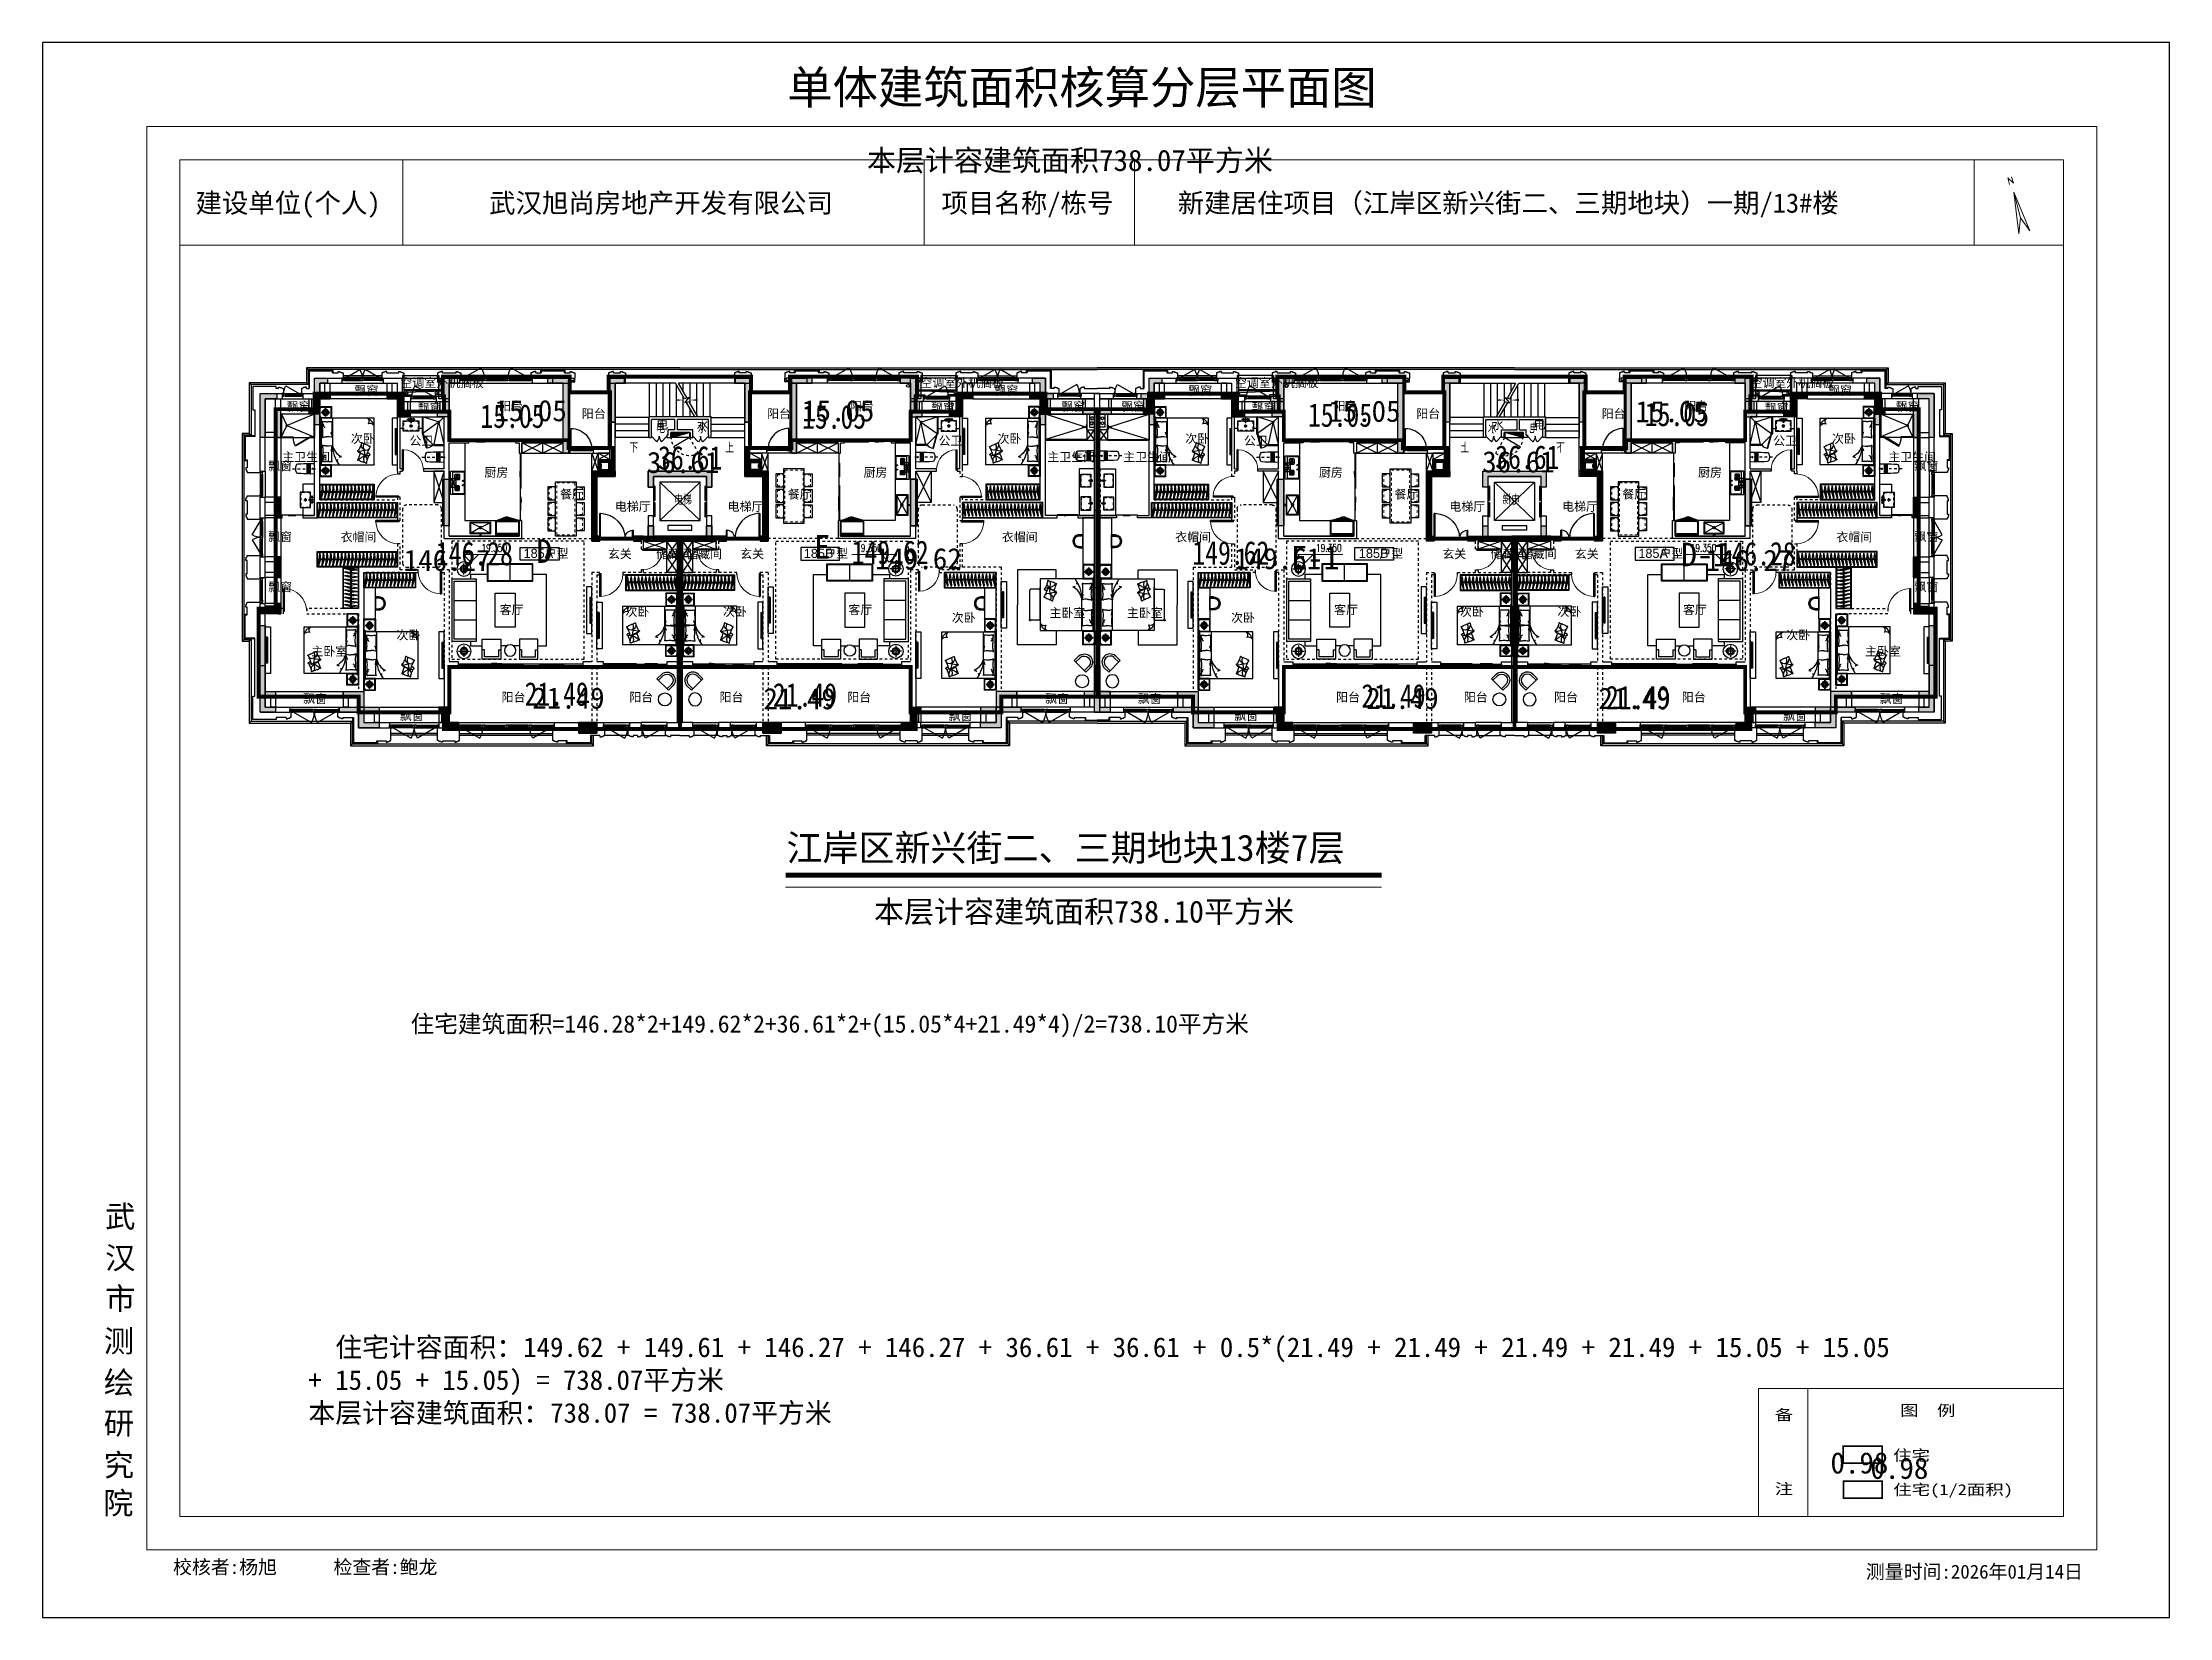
# Model space of a CAD drawing. Header units: millimetres. Extents: x 296296 to 297282, y 219876 to 220035.
# Drawn here: x 296847.9 to 296930, y 219973.8 to 220034.6 of the extents above; entities that cross this region are included whole.
import ezdxf
from ezdxf.enums import TextEntityAlignment as Align
from ezdxf.xclip import XClip

# ---------------------------------------------------------------- set-up
doc = ezdxf.new("R2010")
doc.units = ezdxf.units.MM
doc.header["$XCLIPFRAME"] = 0
for name, pattern in [('-DASH', [0.35, 0.25, -0.1]), ('185洋房-中间套（报建版）-旧规$0$DASH', [0.35, 0.25, -0.1]), ('185洋房-中间套（报建版）-旧规$0$洋房户型$0$_DASH', [0.6, 0.4, -0.2]), ('185洋房-中间套（报建版）-旧规$0$洋房户型$0$CONTINOUS', [0]), ('185洋房-中间套（报建版）-旧规$0$洋房户型$0$DASH', [0.35, 0.25, -0.1]), ('185洋房-中间套（报建版）-旧规$0$洋房户型$0$XU-140-SF-N1$0$DASH', [0.35, 0.25, -0.1]), ('185洋房-边套（报建版）-旧规$0$DASH', [0.35, 0.25, -0.1]), ('185洋房-边套（报建版）-旧规$0$洋房户型$0$_DASH', [0.6, 0.4, -0.2]), ('185洋房-边套（报建版）-旧规$0$洋房户型$0$CONTINOUS', [0]), ('185洋房-边套（报建版）-旧规$0$洋房户型$0$DASH', [0.35, 0.25, -0.1]), ('185洋房-边套（报建版）-旧规$0$洋房户型$0$XU-140-SF-N1$0$DASH', [0.35, 0.25, -0.1]), ('__DASH', [0.35, 0.25, -0.1]), ('CONTINOUS', [0]), ('DASH', [0.35, 0.25, -0.1])]:
    doc.linetypes.add(name, pattern=pattern)
for name, color, linetype in [('$计容结果', 7, 'Continuous'), ('$计算结果', 7, 'Continuous'), ('$面积结果', 7, 'Continuous'), ('1', 255, 'Continuous'), ('楼层注记', 7, 'Continuous'), ('面积-住宅全面积', 1, 'Continuous'), ('面积-住宅半面积', 1, 'Continuous'), ('面积-室外楼梯半面积', 7, 'Continuous')]:
    doc.layers.add(name, color=color, linetype=linetype)
for name, color, linetype, lineweight in [('243100', 255, 'Continuous', 9), ('A-注-房间名称.....ANNO-ROOM', 251, 'Continuous', 0), ('A-注-标高.........ANNO-HIGH', 251, 'Continuous', 0), ('A21400', 255, 'Continuous', 9), ('A67000', 255, 'Continuous', 9), ('zdtf', 253, 'Continuous', 0), ('图廓', 255, 'Continuous', 9), ('面校计算', 7, '__DASH', 0), ('面校面积', 1, 'CONTINOUS', 0), ('面积-计容-住宅-0.5', 1, 'Continuous', 0), ('面积-计容-住宅-1', 1, 'Continuous', 0)]:
    doc.layers.add(name, color=color, linetype=linetype, lineweight=lineweight)
doc.layers.add('打印图框', color=252, linetype='Continuous', plot=False)
doc.styles.add('_TCH_DIM', font='SIMPLEX', dxfattribs={"bigfont": 'GBCBIG'})
doc.styles.add('dw', font='simhei.ttf')
doc.styles.get("Standard").update_dxf_attribs({"font": 'arial.ttf'})
doc.styles.add('style1', font='simhei.ttf', dxfattribs={"width": 0.75})
doc.styles.add('tkhz1', font='txt.shx', dxfattribs={"width": 0.8, "bigfont": 'hztxt.shx'})
doc.styles.add('黑体', font='simhei.ttf', dxfattribs={"width": 0.7})

msp = doc.modelspace()

# ---------------------------------------------------------------- texts
at = {"layer": '$计容结果', "style": 'dw'}
msp.add_text('本层计容建筑面积738.07平方米', height=0.82066, dxfattribs=at).set_placement((296879.739, 220029.647))
at = {"layer": '$计算结果', "insert": (296858.188, 219982.934), "char_height": 0.759873, "width": 61.54974, "attachment_point": 4, "style": 'dw'}
msp.add_mtext('  住宅计容面积：149.62 + 149.61 + 146.27 + 146.27 + 36.61 + 36.61 + 0.5*(21.49 + 21.49 + 21.49 + 21.49 + 15.05 + 15.05 + 15.05 + 15.05) = 738.07平方米\\P本层计容建筑面积：738.07 = 738.07平方米', dxfattribs=at)
at = {"layer": '$面积结果', "color": 1, "style": 'dw'}
for p in [(296916.917, 219979.372), (296918.459, 219979.165)]:
    msp.add_text('0.98', height=0.8207, dxfattribs=at).set_placement(p)
at = {"layer": 'A67000', "color": 7, "style": 'dw'}
for s, height, width, p in [('建设单位(个人)', 0.7481, 1, (296853.831, 220028.037)), ('武汉旭尚房地产开发有限公司', 0.74811, 1, (296865.159, 220028.037)), ('项目名称/栋号', 0.7481, 1, (296882.618, 220028.037)), ('新建居住项目（江岸区新兴街二、三期地块）一期/13#楼', 0.74811, 1, (296891.731, 220028.037)), ('图  例', 0.417, 1.25, (296919.605, 219981.596)), ('备', 0.417, 1.25, (296914.766, 219981.427)), ('注', 0.417, 1.25, (296914.766, 219978.573))]:
    msp.add_text(s, height=height, dxfattribs=dict(at, width=width)).set_placement(p)
at = {"layer": '图廓', "color": 7, "style": 'style1', "width": 1}
msp.add_text('单体建筑面积核算分层平面图', height=1.28248, dxfattribs=at).set_placement((296888.035, 220031.85), align=Align.BOTTOM_CENTER)
at = {"layer": '图廓', "color": 0, "style": 'dw'}
msp.add_text('本层计容建筑面积738.10平方米', height=0.84914, dxfattribs=at).set_placement((296880.01, 220000.635))
at = {"layer": '图廓', "color": 7, "linetype": 'Continuous', "style": 'style1', "width": 1}
for s, p in [('武', (296850.347, 219988.87)), ('汉', (296850.347, 219987.268)), ('市', (296850.347, 219985.696)), ('测', (296850.294, 219984.057)), ('绘', (296850.294, 219982.456)), ('研', (296850.294, 219980.883)), ('究', (296850.294, 219979.267)), ('院', (296850.267, 219977.804))]:
    msp.add_text(s, height=0.855, dxfattribs=at).set_placement(p)
at = {"layer": '图廓', "color": 7, "style": 'style1', "width": 1}
msp.add_text(' 校核者:杨旭      检查者:鲍龙', height=0.53437, dxfattribs=at).set_placement((296852.604, 219975.496))
msp.add_text('测量时间:2026年01月14日', height=0.53437, dxfattribs=at).set_placement((296922.47, 219975.594), align=Align.MIDDLE)
at = {"layer": '楼层注记', "style": 'dw'}
msp.add_text('江岸区新兴街二、三期地块13楼7层', height=1.01897, dxfattribs=at).set_placement((296876.633, 220003.013))
at = {"layer": '面校计算', "color": 7, "ltscale": 0.5, "style": '黑体'}
msp.add_text('住宅建筑面积=146.28*2+149.62*2+36.61*2+(15.05*4+21.49*4)/2=738.10平方米', height=0.66924, dxfattribs=at).set_placement((296862.131, 219996.725), align=Align.MIDDLE_LEFT)
at = {"layer": '面积-住宅半面积', "color": 1, "linetype": '__DASH', "ltscale": 2, "style": 'dw', "width": 1.25}
msp.add_text('住宅(1/2面积)', height=0.417, dxfattribs=at).set_placement((296919.34, 219978.541))
at = {"layer": '面积-室外楼梯半面积', "color": 1, "linetype": '__DASH', "ltscale": 0.01, "style": 'dw', "width": 1.25}
msp.add_text('住宅', height=0.417, dxfattribs=at).set_placement((296919.334, 219979.866))

# ---------------------------------------------------------------- blocks, each defined once
blk = doc.blocks.new('*U14')
at = {"lineweight": -2}
blk.add_hatch(color=253, dxfattribs=at).paths.add_polyline_path([(0, 200), (700, 0), (0, 0)])
at = {"color": 253, "lineweight": -2}
for p, q in [((0, 200), (0, 0)), ((700, 200), (0, 200)), ((0, 200), (700, 0)), ((0, 0), (700, 0)), ((700, 200), (94, 550)), ((700, 0), (700, 200))]:
    blk.add_line(p, q, dxfattribs=at)
at = {"color": 253, "linetype": 'DASH', "lineweight": -2}
blk.add_line((1050, 806), (700, 200), dxfattribs=at)
blk.add_arc((700, 200), 700, 60, 180, dxfattribs=at)
blk = doc.blocks.new('$DORLIB2D$00000127')
at = {"color": 253, "lineweight": -2}
for points in [[(-0.533, 0.795), (-0.533, 0.69)], [(-0.033, 0.795), (-0.533, 0.795)], [(-0.033, 0.795), (-0.033, 0.69)], [(0.533, 0.795), (0.033, 0.795)], [(0.033, 0.795), (0.033, 0.69)], [(0.533, 0.795), (0.533, 0.69)], [(-0.033, 0.69), (-0.533, 0.69)], [(0.5, 0.5), (-0.5, 0.5)], [(0.533, 0.69), (0.033, 0.69)]]:
    blk.add_lwpolyline(points, dxfattribs=at)
blk = doc.blocks.new('$DORLIB2D$00000116')
at = {"color": 253, "lineweight": -2}
for p, q in [((-0.5, 0), (-0.15, 0.35)), ((0.5, 0), (0.15, 0.35))]:
    blk.add_line(p, q, dxfattribs=at)
for centre, start, end in [((-0.5, 0), 0, 45), ((0.5, 0), 135, 180)]:
    blk.add_arc(centre, 0.5, start, end, dxfattribs=at)
blk = doc.blocks.new('洋房核心筒（标准层）')
at = {"color": 253}
for p, q in [((13400, 9700), (13400, 13200)), ((13400, 13200), (13600, 13200)), ((14930, 13200), (13600, 13200)), ((13600, 13200), (13600, 11880)), ((13600, 9700), (13600, 13200)), ((15927, 13200), (14930, 13200)), ((14930, 11900), (14930, 13200)), ((15190, 11900), (15190, 13200)), ((15450, 11900), (15450, 13200)), ((15710, 11900), (15710, 13200)), ((16275, 12597), (15927, 13200)), ((17270, 13200), (16042, 13200)), ((16375, 12624), (16042, 13200)), ((16230, 12875), (16230, 13200)), ((16490, 12425), (16490, 13200)), ((16750, 11975), (16750, 13200)), ((17010, 11900), (17010, 13200)), ((17270, 11900), (17270, 13200)), ((18600, 13200), (17270, 13200)), ((18600, 11880), (18600, 13200)), ((18600, 9700), (18600, 13200)), ((18600, 13200), (18800, 13200)), ((18800, 9700), (18800, 13200)), ((15970, 11900), (15970, 13125)), ((16230, 11900), (16230, 12675)), ((16455, 12645), (16275, 12597)), ((16283, 12439), (16455, 12645)), ((16455, 12486), (16283, 12439)), ((16678, 11900), (16355, 12459)), ((16793, 11900), (16455, 12486)), ((13600, 11880), (13600, 11100)), ((14900, 11880), (13600, 11880)), ((14900, 11620), (13600, 11620)), ((14900, 11900), (14930, 11900)), ((14900, 11880), (14900, 11900)), ((14900, 11100), (14900, 11900)), ((16000, 11900), (14900, 11900)), ((14900, 11880), (14900, 11100)), ((16678, 11900), (14930, 11900)), ((15000, 11200), (15000, 11800)), ((15900, 11800), (15000, 11800)), ((15900, 11400), (15900, 11800)), ((17300, 11900), (16000, 11900)), ((17200, 11800), (16000, 11800)), ((16000, 11400), (16000, 11800)), ((16490, 11900), (16490, 12225)), ((17270, 11900), (16793, 11900)), ((17200, 11200), (17200, 11800)), ((17270, 11900), (17300, 11900)), ((17300, 11900), (17300, 11880)), ((17300, 11100), (17300, 11900)), ((17300, 11100), (17300, 11880)), ((17300, 11880), (18600, 11880)), ((17300, 11620), (18600, 11620)), ((18600, 11100), (18600, 11880)), ((14900, 11360), (13600, 11360)), ((14900, 11100), (13600, 11100)), ((14900, 11100), (15000, 11100)), ((15000, 11100), (15000, 11200)), ((15650, 11200), (15600, 11200)), ((15600, 11200), (15600, 11100)), ((15600, 11100), (15750, 11100)), ((15650, 11200), (15650, 11400)), ((15900, 11400), (15650, 11400)), ((15750, 11100), (15750, 11300)), ((16000, 11300), (15750, 11300)), ((16600, 11400), (16000, 11400)), ((16500, 11300), (16000, 11300)), ((16500, 11100), (16500, 11300)), ((16500, 11100), (16600, 11100)), ((16600, 11200), (16600, 11400)), ((16600, 11100), (16600, 11200)), ((17200, 11200), (17200, 11100)), ((17200, 11100), (17300, 11100)), ((17300, 11360), (18600, 11360)), ((17300, 11100), (18600, 11100)), ((13400, 9700), (13600, 9700)), ((14875, 9800), (14875, 9185)), ((17325, 9800), (14875, 9800)), ((14875, 9185), (15075, 9185)), ((15075, 9185), (15075, 9600)), ((17125, 9600), (15075, 9600)), ((17125, 9600), (17125, 9185)), ((17125, 9185), (17325, 9185)), ((17325, 9185), (17325, 9800)), ((18600, 9700), (18800, 9700)), ((15075, 8085), (14875, 8085)), ((14875, 8085), (14875, 7100)), ((15075, 7300), (15075, 8085)), ((17325, 8085), (17125, 8085)), ((17125, 8085), (17125, 7300)), ((17325, 7100), (17325, 8085)), ((17325, 7100), (14875, 7100)), ((17125, 7300), (15075, 7300))]:
    blk.add_line(p, q, dxfattribs=at)
at = {"color": 253, "lineweight": -2}
for p, q in [((16875, 9375), (15325, 9375)), ((15325, 9375), (15325, 7895)), ((16875, 7895), (15325, 9375)), ((16875, 9375), (15325, 7895)), ((16875, 7895), (16875, 9375)), ((15325, 7895), (16875, 7895)), ((16565, 7710), (15635, 7710)), ((15635, 7710), (15635, 7525)), ((15635, 7525), (16565, 7525)), ((16565, 7525), (16565, 7710))]:
    blk.add_line(p, q, dxfattribs=at)
at = {"color": 253}
for points in [[(14250, 10970, 0, 0, 0), (14250, 12550, 0, 0, 0), (16230, 12550, 0, 80, 0), (15930, 12550, 0, 0, 0)], [(17950, 10970, 0, 0, 0), (17950, 12550, 0, 0, 0), (16490, 12550, 0, 80, 0), (16790, 12550, 0, 0, 0)]]:
    blk.add_lwpolyline(points, format="xyseb", dxfattribs=at)
at = {"color": 253, "lineweight": -2}
blk.add_lwpolyline([(17300, 11100), (17300, 11900), (14900, 11900), (14900, 11100)], dxfattribs=at)
blk.add_lwpolyline([(15750, 11300), (16500, 11300), (16500, 11100), (15750, 11100)], close=True, dxfattribs=at)
at = {"color": 253}
for name, p, xscale, yscale, zscale, rotation in [('$DORLIB2D$00000116', (15300, 11150), 600, 600, 600, 179.9999999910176), ('$DORLIB2D$00000116', (16900, 11150), -600, 600, -600, 179.9999999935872), ('$DORLIB2D$00000127', (14975, 8635), 1100, -200, 1100, 89.99999999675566), ('$DORLIB2D$00000127', (17225, 8635), 1100, 200, 1100, 89.99999999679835)]:
    blk.add_blockref(name, p, dxfattribs=dict(at, xscale=xscale, yscale=yscale, zscale=zscale, rotation=rotation))
at = {"color": 253, "lineweight": -2, "xscale": -1, "rotation": 180}
blk.add_blockref('*U14', (15775, 11300), dxfattribs=at)
at = {"color": 253, "style": '_TCH_DIM'}
for s, height, p in [('电', 338, (15185, 11273)), ('水', 338, (16788, 11273)), ('下', 338, (14155, 10520)), ('上', 338, (17846, 10520)), ('电梯', 337.6, (15885, 8514))]:
    blk.add_text(s, height=height, dxfattribs=at).set_placement(p)
blk = doc.blocks.new('wy53eu64i765i57i78i')
for points in [[(957175, 192758), (957175, 191458), (956725, 191458), (956725, 191658), (956975, 191658), (956975, 192958), (957575, 192958), (957575, 192758)], [(961575, 192158), (961575, 192158), (961575, 190058), (961775, 190058), (961775, 192958), (960975, 192958), (960975, 192758), (961575, 192758)], [(970375, 192958), (970375, 190058), (970575, 190058), (970575, 192758), (971175, 192758), (971175, 192958)], [(974975, 192758), (974975, 191458), (975425, 191458), (975425, 191658), (975175, 191658), (975175, 192958), (974575, 192958), (974575, 192758)], [(989375, 192758), (989375, 191458), (988925, 191458), (988925, 191658), (989175, 191658), (989175, 192958), (989775, 192958), (989775, 192758)], [(993975, 192958), (993975, 190058), (993775, 190058), (993775, 192758), (993175, 192758), (993175, 192958)], [(1002775, 192158), (1002775, 192158), (1002775, 190058), (1002575, 190058), (1002575, 192958), (1003375, 192958), (1003375, 192758), (1002775, 192758)], [(1007175, 192758), (1007175, 191458), (1007625, 191458), (1007625, 191658), (1007375, 191658), (1007375, 192958), (1006775, 192958), (1006775, 192758)], [(952175, 192158), (952175, 191558), (951775, 191558), (951775, 191758), (951975, 191758), (951975, 192358), (952575, 192358), (952575, 192158)], [(955175, 192158), (955175, 191458), (955675, 191458), (955675, 191658), (955375, 191658), (955375, 192358), (954775, 192358), (954775, 192158)], [(976975, 192158), (976975, 191458), (976475, 191458), (976475, 191658), (976775, 191658), (976775, 192358), (977375, 192358), (977375, 192158)], [(979975, 192158), (979975, 191558), (980375, 191558), (980375, 191758), (980175, 191758), (980175, 192358), (979575, 192358), (979575, 192158)], [(984375, 192158), (984375, 191558), (983975, 191558), (983975, 191758), (984175, 191758), (984175, 192358), (984775, 192358), (984775, 192158)], [(987375, 192158), (987375, 191458), (987875, 191458), (987875, 191658), (987575, 191658), (987575, 192358), (986975, 192358), (986975, 192158)], [(1009175, 192158), (1009175, 191458), (1008675, 191458), (1008675, 191658), (1008975, 191658), (1008975, 192358), (1009575, 192358), (1009575, 192158)], [(1012175, 192158), (1012175, 191558), (1012575, 191558), (1012575, 191758), (1012375, 191758), (1012375, 192358), (1011775, 192358), (1011775, 192158)], [(950475, 190658), (950675, 190658), (950675, 191758), (950475, 191758)], [(981625, 191558), (982725, 191558), (982725, 191758), (981625, 191758)], [(1013875, 190658), (1013675, 190658), (1013675, 191758), (1013875, 191758)], [(950475, 187558), (950675, 187558), (950675, 188358), (950475, 188358)], [(1013875, 187558), (1013675, 187558), (1013675, 188358), (1013875, 188358)], [(982075, 187858), (982275, 187858), (982275, 184858), (982075, 184858)], [(950475, 185258), (950675, 185258), (950675, 186058), (950475, 186058)], [(1013875, 185258), (1013675, 185258), (1013675, 186058), (1013875, 186058)], [(949875, 183858), (949875, 184058), (950475, 184058), (950475, 184258), (950675, 184258), (950675, 183858)], [(1014475, 183858), (1014475, 184058), (1013875, 184058), (1013875, 184258), (1013675, 184258), (1013675, 183858)], [(950075, 181858), (950075, 180858), (950475, 180858), (950475, 180658), (949875, 180658), (949875, 181858)], [(982075, 181858), (982075, 180858), (981675, 180858), (981675, 180658), (982675, 180658), (982675, 180858), (982275, 180858), (982275, 181858)], [(1014275, 181858), (1014275, 180858), (1013875, 180858), (1013875, 180658), (1014475, 180658), (1014475, 181858)], [(953675, 180058), (954475, 180058), (954475, 180258), (953875, 180258), (953875, 180858), (953075, 180858), (953075, 180658), (953675, 180658)], [(977675, 180258), (977675, 180058), (978475, 180058), (978475, 180658), (979075, 180658), (979075, 180858), (978275, 180858), (978275, 180258)], [(986675, 180258), (986675, 180058), (985875, 180058), (985875, 180658), (985275, 180658), (985275, 180858), (986075, 180858), (986075, 180258)], [(1010675, 180058), (1009875, 180058), (1009875, 180258), (1010475, 180258), (1010475, 180858), (1011275, 180858), (1011275, 180658), (1010675, 180658)], [(956775, 180258), (956775, 180058), (956975, 180058), (956975, 179458), (957525, 179458), (957525, 179658), (957175, 179658), (957175, 180258)], [(975375, 180258), (975375, 180058), (975175, 180058), (975175, 179458), (974625, 179458), (974625, 179658), (974975, 179658), (974975, 180258)], [(988975, 180258), (988975, 180058), (989175, 180058), (989175, 179458), (989725, 179458), (989725, 179658), (989375, 179658), (989375, 180258)], [(1007575, 180258), (1007575, 180058), (1007375, 180058), (1007375, 179458), (1006825, 179458), (1006825, 179658), (1007175, 179658), (1007175, 180258)]]:
    blk.add_hatch(color=253).paths.add_polyline_path(points)
for points in [[(963375, 192958), (963375, 191258), (963575, 191258), (963575, 192758), (963975, 192758), (963975, 192958)], [(968575, 192758), (968575, 191258), (968775, 191258), (968775, 192958), (968175, 192958), (968175, 192758)], [(995775, 192758), (995775, 191258), (995575, 191258), (995575, 192958), (996175, 192958), (996175, 192758)], [(1000975, 192958), (1000975, 191258), (1000775, 191258), (1000775, 192758), (1000375, 192758), (1000375, 192958)], [(957175, 189058), (957175, 187258), (956925, 187258), (956925, 189058)], [(962675, 189358), (962675, 186658), (962875, 186658), (962875, 189158), (963575, 189158), (963575, 189358)], [(964850, 189358), (964850, 188743), (965050, 188743), (965050, 189158), (967100, 189158), (967100, 188743), (967300, 188743), (967300, 189358)], [(969275, 189158), (969275, 186658), (969475, 186658), (969475, 189358), (968575, 189358), (968575, 189158)], [(974975, 189058), (974975, 187258), (975225, 187258), (975225, 189058)], [(989375, 189058), (989375, 187258), (989125, 187258), (989125, 189058)], [(995075, 189158), (995075, 186658), (994875, 186658), (994875, 189358), (995775, 189358), (995775, 189158)], [(999500, 189358), (999500, 188743), (999300, 188743), (999300, 189158), (997250, 189158), (997250, 188743), (997050, 188743), (997050, 189358)], [(1001675, 189358), (1001675, 186658), (1001475, 186658), (1001475, 189158), (1000775, 189158), (1000775, 189358)], [(1007175, 189058), (1007175, 187258), (1007425, 187258), (1007425, 189058)], [(964850, 187258), (964850, 186658), (967300, 186658), (967300, 187258), (967100, 187258), (967100, 186858), (965050, 186858), (965050, 187258)], [(999500, 187258), (999500, 186658), (997050, 186658), (997050, 187258), (997250, 187258), (997250, 186858), (999300, 186858), (999300, 187258)], [(962175, 179658), (962175, 179258), (962875, 179258), (962875, 179658)], [(969275, 179658), (969275, 179258), (969975, 179258), (969975, 179658)], [(995075, 179658), (995075, 179258), (994375, 179258), (994375, 179658)], [(1002175, 179658), (1002175, 179258), (1001475, 179258), (1001475, 179658)]]:
    blk.add_hatch(color=253).paths.add_polyline_path(points, flags=0)
at = {"color": 253}
for points in [[(957175, 192758), (957175, 191458), (956725, 191458), (956725, 191658), (956975, 191658), (956975, 192958), (957575, 192958), (957575, 192758), (957175, 192758)], [(961775, 192958), (961775, 190058), (961575, 190058), (961575, 192758), (960975, 192758), (960975, 192958), (961775, 192958)], [(963375, 192958), (963375, 191258), (963575, 191258), (963575, 192758), (963975, 192758), (963975, 192958), (963375, 192958)], [(968575, 192758), (968575, 191258), (968775, 191258), (968775, 192958), (968175, 192958), (968175, 192758), (968575, 192758)], [(970375, 192958), (970375, 190058), (970575, 190058), (970575, 192758), (971175, 192758), (971175, 192958), (970375, 192958)], [(974975, 192758), (974975, 191458), (975425, 191458), (975425, 191658), (975175, 191658), (975175, 192958), (974575, 192958), (974575, 192758), (974975, 192758)], [(989375, 192758), (989375, 191458), (988925, 191458), (988925, 191658), (989175, 191658), (989175, 192958), (989775, 192958), (989775, 192758), (989375, 192758)], [(993975, 192958), (993975, 190058), (993775, 190058), (993775, 192758), (993175, 192758), (993175, 192958), (993975, 192958)], [(995775, 192758), (995775, 191258), (995575, 191258), (995575, 192958), (996175, 192958), (996175, 192758), (995775, 192758)], [(1000975, 192958), (1000975, 191258), (1000775, 191258), (1000775, 192758), (1000375, 192758), (1000375, 192958), (1000975, 192958)], [(1002575, 192958), (1002575, 190058), (1002775, 190058), (1002775, 192758), (1003375, 192758), (1003375, 192958), (1002575, 192958)], [(1007175, 192758), (1007175, 191458), (1007625, 191458), (1007625, 191658), (1007375, 191658), (1007375, 192958), (1006775, 192958), (1006775, 192758), (1007175, 192758)], [(952175, 192158), (952175, 191558), (951775, 191558), (951775, 191758), (951975, 191758), (951975, 192358), (952575, 192358), (952575, 192158), (952175, 192158)], [(955175, 192158), (955175, 191458), (955675, 191458), (955675, 191658), (955375, 191658), (955375, 192358), (954775, 192358), (954775, 192158), (955175, 192158)], [(976975, 192158), (976975, 191458), (976475, 191458), (976475, 191658), (976775, 191658), (976775, 192358), (977375, 192358), (977375, 192158), (976975, 192158)], [(979975, 192158), (979975, 191558), (980375, 191558), (980375, 191758), (980175, 191758), (980175, 192358), (979575, 192358), (979575, 192158), (979975, 192158)], [(984375, 192158), (984375, 191558), (983975, 191558), (983975, 191758), (984175, 191758), (984175, 192358), (984775, 192358), (984775, 192158), (984375, 192158)], [(987375, 192158), (987375, 191458), (987875, 191458), (987875, 191658), (987575, 191658), (987575, 192358), (986975, 192358), (986975, 192158), (987375, 192158)], [(1009175, 192158), (1009175, 191458), (1008675, 191458), (1008675, 191658), (1008975, 191658), (1008975, 192358), (1009575, 192358), (1009575, 192158), (1009175, 192158)], [(1012175, 192158), (1012175, 191558), (1012575, 191558), (1012575, 191758), (1012375, 191758), (1012375, 192358), (1011775, 192358), (1011775, 192158), (1012175, 192158)], [(950475, 190658), (950675, 190658), (950675, 191758), (950475, 191758)], [(981625, 191558), (982725, 191558), (982725, 191758), (981625, 191758)], [(1013875, 190658), (1013675, 190658), (1013675, 191758), (1013875, 191758)], [(957175, 189058), (957175, 187258), (956925, 187258), (956925, 189058), (957175, 189058)], [(962675, 189358), (962675, 186658), (962875, 186658), (962875, 189158), (963575, 189158), (963575, 189358), (962675, 189358)], [(964850, 189358), (964850, 188743), (965050, 188743), (965050, 189158), (967100, 189158), (967100, 188743), (967300, 188743), (967300, 189358), (964850, 189358)], [(969275, 189158), (969275, 186658), (969475, 186658), (969475, 189358), (968575, 189358), (968575, 189158), (969275, 189158)], [(974975, 189058), (974975, 187258), (975225, 187258), (975225, 189058), (974975, 189058)], [(989375, 189058), (989375, 187258), (989125, 187258), (989125, 189058), (989375, 189058)], [(995075, 189158), (995075, 186658), (994875, 186658), (994875, 189358), (995775, 189358), (995775, 189158), (995075, 189158)], [(999500, 189358), (999500, 188743), (999300, 188743), (999300, 189158), (997250, 189158), (997250, 188743), (997050, 188743), (997050, 189358), (999500, 189358)], [(1001675, 189358), (1001675, 186658), (1001475, 186658), (1001475, 189158), (1000775, 189158), (1000775, 189358), (1001675, 189358)], [(1007175, 189058), (1007175, 187258), (1007425, 187258), (1007425, 189058), (1007175, 189058)], [(950475, 187558), (950675, 187558), (950675, 188358), (950475, 188358)], [(1013875, 187558), (1013675, 187558), (1013675, 188358), (1013875, 188358)], [(964850, 187258), (964850, 186658), (967300, 186658), (967300, 187258), (967100, 187258), (967100, 186858), (965050, 186858), (965050, 187258), (964850, 187258)], [(982075, 187858), (982275, 187858), (982275, 184858), (982075, 184858)], [(999500, 187258), (999500, 186658), (997050, 186658), (997050, 187258), (997250, 187258), (997250, 186858), (999300, 186858), (999300, 187258), (999500, 187258)], [(950475, 185258), (950675, 185258), (950675, 186058), (950475, 186058)], [(1013875, 185258), (1013675, 185258), (1013675, 186058), (1013875, 186058)], [(949875, 183858), (949875, 184058), (950475, 184058), (950475, 184258), (950675, 184258), (950675, 183858)], [(1014475, 183858), (1014475, 184058), (1013875, 184058), (1013875, 184258), (1013675, 184258), (1013675, 183858)], [(950075, 181858), (950075, 180858), (950475, 180858), (950475, 180658), (949875, 180658), (949875, 181858)], [(982075, 181858), (982075, 180858), (981675, 180858), (981675, 180658), (982675, 180658), (982675, 180858), (982275, 180858), (982275, 181858)], [(1014275, 181858), (1014275, 180858), (1013875, 180858), (1013875, 180658), (1014475, 180658), (1014475, 181858)], [(954475, 180258), (954475, 180058), (953675, 180058), (953675, 180658), (953075, 180658), (953075, 180858), (953875, 180858), (953875, 180258), (954475, 180258)], [(977675, 180258), (977675, 180058), (978475, 180058), (978475, 180658), (979075, 180658), (979075, 180858), (978275, 180858), (978275, 180258), (977675, 180258)], [(986675, 180258), (986675, 180058), (985875, 180058), (985875, 180658), (985275, 180658), (985275, 180858), (986075, 180858), (986075, 180258), (986675, 180258)], [(1009875, 180258), (1009875, 180058), (1010675, 180058), (1010675, 180658), (1011275, 180658), (1011275, 180858), (1010475, 180858), (1010475, 180258), (1009875, 180258)], [(956775, 180258), (956775, 180058), (956975, 180058), (956975, 179458), (957525, 179458), (957525, 179658), (957175, 179658), (957175, 180258)], [(975375, 180258), (975375, 180058), (975175, 180058), (975175, 179458), (974625, 179458), (974625, 179658), (974975, 179658), (974975, 180258)], [(988975, 180258), (988975, 180058), (989175, 180058), (989175, 179458), (989725, 179458), (989725, 179658), (989375, 179658), (989375, 180258)], [(1007575, 180258), (1007575, 180058), (1007375, 180058), (1007375, 179458), (1006825, 179458), (1006825, 179658), (1007175, 179658), (1007175, 180258)], [(962175, 179658), (962175, 179258), (962875, 179258), (962875, 179658), (962175, 179658)], [(969275, 179658), (969275, 179258), (969975, 179258), (969975, 179658), (969275, 179658)], [(995075, 179658), (995075, 179258), (994375, 179258), (994375, 179658), (995075, 179658)], [(1002175, 179658), (1002175, 179258), (1001475, 179258), (1001475, 179658), (1002175, 179658)]]:
    blk.add_lwpolyline(points, close=True, dxfattribs=at)
blk = doc.blocks.new('sayea5yuteaytuytrauyt')
h = blk.add_hatch()
h.set_pattern_fill('钢筋混凝土', color=253, scale=100)
h.set_pattern_definition([(45, (0, 0), (-176.776695, 176.776695), []), (50, (0, 0), (717.26018, -62.75213), [75, -825]), (355, (0, 0), (-138.75133, 752.19213), [60, -660]), (100.4514, (59.8, -5.2), (578.5094, 689.43954), [63.7402, -701.1421]), (46.1842, (0, 200), (1067.24105, -165.519), [112.5, -1237.5]), (96.6356, (88.9, 186.2), (934.6627, 974.1179), [95.6103, -1051.713]), (351.1842, (0, 200), (934.662, 974.1186), [90, -990]), (21, (100, 150), (596.90705, -402.6189), [75, -825]), (326, (100, 150), (243.31533, 725.15005), [60, -660]), (71.4514, (149.74, 116.45), (840.22263, 322.5305), [63.7402, -701.1421]), (37.5, (0, 0), (12.159855, 332.893854), [0, -652, 0, -670, 0, -662.5]), (7.5, (0, 0), (263.06954, 394.41171), [0, -382, 0, -637, 0, -252.5]), (327.5, (-223, 0), (533.822436, -22.55487), [0, -250, 0, -780, 0, -1035]), (317.5, (-323, 0), (583.18617, 100.10498), [0, -325, 0, -518, 0, -735])])
h.paths.add_polyline_path([(1007425, 89058), (1007425, 87258), (1007175, 87258), (1007175, 89058)])
h.paths.add_polyline_path([(1021575, 89058), (1021575, 87258), (1021325, 87258), (1021325, 89058)])
h.paths.add_polyline_path([(989375, 89058), (989375, 87258), (989125, 87258), (989125, 89058)])
h.paths.add_polyline_path([(1039625, 89058), (1039625, 87258), (1039375, 87258), (1039375, 89058)])
h.paths.add_polyline_path([(1014475, 87858), (1014475, 84858), (1014275, 84858), (1014275, 87858)])
h.paths.add_polyline_path([(1044575, 92958), (1044575, 91158), (1044375, 91158), (1044375, 92758), (1044075, 92758), (1044075, 92958)])
h.paths.add_polyline_path([(984375, 92758), (984375, 91158), (984175, 91158), (984175, 92958), (984675, 92958), (984675, 92758)])
h.paths.add_polyline_path([(1027975, 92758), (1027975, 91258), (1027775, 91258), (1027775, 92958), (1028325, 92958), (1028325, 92758)])
h.paths.add_polyline_path([(1000975, 92958), (1000975, 91258), (1000775, 91258), (1000775, 92758), (1000425, 92758), (1000425, 92958)])
h.paths.add_polyline_path([(1033175, 92958), (1033175, 91258), (1032975, 91258), (1032975, 92758), (1032625, 92758), (1032625, 92958)])
h.paths.add_polyline_path([(995775, 92758), (995775, 91258), (995575, 91258), (995575, 92958), (996125, 92958), (996125, 92758)])
h.paths.add_polyline_path([(1014875, 80258), (1014875, 80058), (1014275, 80058), (1014275, 81858), (1014475, 81858), (1014475, 80258)])
h.paths.add_polyline_path([(1046675, 92358), (1046675, 90658), (1046475, 90658), (1046475, 92158), (1046025, 92158), (1046025, 92358)])
h.paths.add_polyline_path([(982275, 92158), (982275, 90658), (982075, 90658), (982075, 92358), (982725, 92358), (982725, 92158)])
h.paths.add_polyline_path([(1042875, 80058), (1042875, 79458), (1042075, 79458), (1042075, 79658), (1042675, 79658), (1042675, 80258), (1043625, 80258), (1043625, 80058)])
h.paths.add_polyline_path([(1010675, 80058), (1010675, 79458), (1009875, 79458), (1009875, 79658), (1010475, 79658), (1010475, 80258), (1011425, 80258), (1011425, 80058)])
h.paths.add_polyline_path([(1018875, 79658), (1018875, 79458), (1018075, 79458), (1018075, 80058), (1017325, 80058), (1017325, 80258), (1018275, 80258), (1018275, 79658)])
h.paths.add_polyline_path([(986675, 79658), (986675, 79458), (985875, 79458), (985875, 80058), (985125, 80058), (985125, 80258), (986075, 80258), (986075, 79658)])
h.paths.add_polyline_path([(1016575, 92758), (1016575, 91158), (1016375, 91158), (1016375, 92158), (1016075, 92158), (1016075, 92358), (1016375, 92358), (1016375, 92958), (1016875, 92958), (1016875, 92758)])
h.paths.add_polyline_path([(1012375, 92158), (1012375, 91158), (1012175, 91158), (1012175, 92758), (1011875, 92758), (1011875, 92958), (1012375, 92958), (1012375, 92358), (1012675, 92358), (1012675, 92158)])
h.paths.add_polyline_path([(1031700, 87258), (1031700, 86658), (1029250, 86658), (1029250, 87258), (1029450, 87258), (1029450, 86858), (1031500, 86858), (1031500, 87258)])
h.paths.add_polyline_path([(999500, 87258), (999500, 86658), (997050, 86658), (997050, 87258), (997250, 87258), (997250, 86858), (999300, 86858), (999300, 87258)])
h.paths.add_polyline_path([(1029450, 89158), (1029450, 88743), (1029250, 88743), (1029250, 89358), (1031700, 89358), (1031700, 88743), (1031500, 88743), (1031500, 89158)])
h.paths.add_polyline_path([(999500, 89358), (999500, 88743), (999300, 88743), (999300, 89158), (997250, 89158), (997250, 88743), (997050, 88743), (997050, 89358)])
h.paths.add_polyline_path([(1026175, 92958), (1026175, 90058), (1025975, 90058), (1025975, 92758), (1025575, 92758), (1025575, 92958)])
h.paths.add_polyline_path([(1002775, 92758), (1002775, 90058), (1002575, 90058), (1002575, 92958), (1003175, 92958), (1003175, 92758)])
h.paths.add_polyline_path([(993975, 92958), (993975, 90058), (993775, 90058), (993775, 92758), (993375, 92758), (993375, 92958)])
h.paths.add_polyline_path([(1034975, 92758), (1034975, 90058), (1034775, 90058), (1034775, 92958), (1035375, 92958), (1035375, 92758)])
h.paths.add_polyline_path([(1046675, 83408), (1046675, 80058), (1046075, 80058), (1046075, 80258), (1046475, 80258), (1046475, 83408)])
h.paths.add_polyline_path([(982675, 80258), (982675, 80058), (982075, 80058), (982075, 83408), (982275, 83408), (982275, 80258)])
h.paths.add_polyline_path([(1001675, 89358), (1001675, 86658), (1001475, 86658), (1001475, 89158), (1000775, 89158), (1000775, 89358)])
h.paths.add_polyline_path([(1027275, 89158), (1027275, 86658), (1027075, 86658), (1027075, 89358), (1027975, 89358), (1027975, 89158)])
h.paths.add_polyline_path([(995075, 89158), (995075, 86658), (994875, 86658), (994875, 89358), (995775, 89358), (995775, 89158)])
h.paths.add_polyline_path([(1033875, 89358), (1033875, 86658), (1033675, 86658), (1033675, 89158), (1032975, 89158), (1032975, 89358)])
h.paths.add_polyline_path([(989375, 92958), (989375, 92158), (988975, 92158), (988975, 92958)])
h.paths.add_polyline_path([(1007575, 92958), (1007575, 92158), (1007175, 92158), (1007175, 92958)])
h.paths.add_polyline_path([(995075, 79658), (995075, 79258), (994375, 79258), (994375, 79658)])
h.paths.add_polyline_path([(1002175, 79658), (1002175, 79258), (1001475, 79258), (1001475, 79658)])
h.paths.add_polyline_path([(1027275, 79658), (1027275, 79258), (1026575, 79258), (1026575, 79658)])
h.paths.add_polyline_path([(1034375, 79658), (1034375, 79258), (1033675, 79258), (1033675, 79658)])
h.paths.add_polyline_path([(1039775, 92958), (1039775, 92158), (1039375, 92158), (1039375, 92958)])
h.paths.add_polyline_path([(1021575, 92958), (1021575, 92158), (1021175, 92158), (1021175, 92958)])
at = {"color": 253}
for points in [[(984375, 92758), (984375, 91158), (984175, 91158), (984175, 92958), (984675, 92958), (984675, 92758), (984375, 92758)], [(989375, 92958), (989375, 92158), (988975, 92158), (988975, 92958), (989375, 92958)], [(993975, 92958), (993975, 90058), (993775, 90058), (993775, 92758), (993375, 92758), (993375, 92958), (993975, 92958)], [(995775, 92758), (995775, 91258), (995575, 91258), (995575, 92958), (996125, 92958), (996125, 92758), (995775, 92758)], [(1000975, 92958), (1000975, 91258), (1000775, 91258), (1000775, 92758), (1000425, 92758), (1000425, 92958), (1000975, 92958)], [(1002775, 92758), (1002775, 90058), (1002575, 90058), (1002575, 92958), (1003175, 92958), (1003175, 92758), (1002775, 92758)], [(1007575, 92958), (1007575, 92158), (1007175, 92158), (1007175, 92958), (1007575, 92958)], [(1012375, 92158), (1012375, 91158), (1012175, 91158), (1012175, 92758), (1011875, 92758), (1011875, 92958), (1012375, 92958), (1012375, 92358), (1012675, 92358), (1012675, 92158), (1012375, 92158)], [(1016575, 92758), (1016575, 91158), (1016375, 91158), (1016375, 92158), (1016075, 92158), (1016075, 92358), (1016375, 92358), (1016375, 92958), (1016875, 92958), (1016875, 92758), (1016575, 92758)], [(1021575, 92958), (1021575, 92158), (1021175, 92158), (1021175, 92958), (1021575, 92958)], [(1026175, 92958), (1026175, 90058), (1025975, 90058), (1025975, 92758), (1025575, 92758), (1025575, 92958), (1026175, 92958)], [(1027975, 92758), (1027975, 91258), (1027775, 91258), (1027775, 92958), (1028325, 92958), (1028325, 92758), (1027975, 92758)], [(1033175, 92958), (1033175, 91258), (1032975, 91258), (1032975, 92758), (1032625, 92758), (1032625, 92958), (1033175, 92958)], [(1034975, 92758), (1034975, 90058), (1034775, 90058), (1034775, 92958), (1035375, 92958), (1035375, 92758), (1034975, 92758)], [(1039775, 92958), (1039775, 92158), (1039375, 92158), (1039375, 92958), (1039775, 92958)], [(1044575, 92958), (1044575, 91158), (1044375, 91158), (1044375, 92758), (1044075, 92758), (1044075, 92958), (1044575, 92958)], [(982275, 92158), (982275, 90658), (982075, 90658), (982075, 92358), (982725, 92358), (982725, 92158), (982275, 92158)], [(1046675, 92358), (1046675, 90658), (1046475, 90658), (1046475, 92158), (1046025, 92158), (1046025, 92358), (1046675, 92358)], [(989375, 89058), (989375, 87258), (989125, 87258), (989125, 89058), (989375, 89058)], [(995075, 89158), (995075, 86658), (994875, 86658), (994875, 89358), (995775, 89358), (995775, 89158), (995075, 89158)], [(999500, 89358), (999500, 88743), (999300, 88743), (999300, 89158), (997250, 89158), (997250, 88743), (997050, 88743), (997050, 89358), (999500, 89358)], [(1001675, 89358), (1001675, 86658), (1001475, 86658), (1001475, 89158), (1000775, 89158), (1000775, 89358), (1001675, 89358)], [(1007425, 89058), (1007425, 87258), (1007175, 87258), (1007175, 89058), (1007425, 89058)], [(1021575, 89058), (1021575, 87258), (1021325, 87258), (1021325, 89058), (1021575, 89058)], [(1027275, 89158), (1027275, 86658), (1027075, 86658), (1027075, 89358), (1027975, 89358), (1027975, 89158), (1027275, 89158)], [(1029450, 89158), (1029450, 88743), (1029250, 88743), (1029250, 89358), (1031700, 89358), (1031700, 88743), (1031500, 88743), (1031500, 89158), (1029450, 89158)], [(1033875, 89358), (1033875, 86658), (1033675, 86658), (1033675, 89158), (1032975, 89158), (1032975, 89358), (1033875, 89358)], [(1039625, 89058), (1039625, 87258), (1039375, 87258), (1039375, 89058), (1039625, 89058)], [(1014475, 87858), (1014475, 84858), (1014275, 84858), (1014275, 87858), (1014475, 87858)], [(999500, 87258), (999500, 86658), (997050, 86658), (997050, 87258), (997250, 87258), (997250, 86858), (999300, 86858), (999300, 87258), (999500, 87258)], [(1031700, 87258), (1031700, 86658), (1029250, 86658), (1029250, 87258), (1029450, 87258), (1029450, 86858), (1031500, 86858), (1031500, 87258), (1031700, 87258)], [(982675, 80258), (982675, 80058), (982075, 80058), (982075, 83408), (982275, 83408), (982275, 80258), (982675, 80258)], [(1046675, 83408), (1046675, 80058), (1046075, 80058), (1046075, 80258), (1046475, 80258), (1046475, 83408), (1046675, 83408)], [(1014875, 80258), (1014875, 80058), (1014275, 80058), (1014275, 81858), (1014475, 81858), (1014475, 80258), (1014875, 80258)], [(986675, 79658), (986675, 79458), (985875, 79458), (985875, 80058), (985125, 80058), (985125, 80258), (986075, 80258), (986075, 79658), (986675, 79658)], [(995075, 79658), (995075, 79258), (994375, 79258), (994375, 79658), (995075, 79658)], [(1002175, 79658), (1002175, 79258), (1001475, 79258), (1001475, 79658), (1002175, 79658)], [(1010675, 80058), (1010675, 79458), (1009875, 79458), (1009875, 79658), (1010475, 79658), (1010475, 80258), (1011425, 80258), (1011425, 80058), (1010675, 80058)], [(1018875, 79658), (1018875, 79458), (1018075, 79458), (1018075, 80058), (1017325, 80058), (1017325, 80258), (1018275, 80258), (1018275, 79658), (1018875, 79658)], [(1027275, 79658), (1027275, 79258), (1026575, 79258), (1026575, 79658), (1027275, 79658)], [(1034375, 79658), (1034375, 79258), (1033675, 79258), (1033675, 79658), (1034375, 79658)], [(1042875, 80058), (1042875, 79458), (1042075, 79458), (1042075, 79658), (1042675, 79658), (1042675, 80258), (1043625, 80258), (1043625, 80058), (1042875, 80058)]]:
    blk.add_lwpolyline(points, close=True, dxfattribs=at)
blk = doc.blocks.new('4uyh5uj6kj67j75rykjtuk7tsik76ykj')
at = {"color": 253}
for points in [[(817114, 428424), (818614, 428424), (818614, 427924), (817114, 427924)], [(829435, 428424), (827935, 428424), (827935, 427924), (829435, 427924)], [(849314, 428424), (850814, 428424), (850814, 427924), (849314, 427924)], [(861635, 428424), (860135, 428424), (860135, 427924), (861635, 427924)]]:
    blk.add_lwpolyline(points, close=True, dxfattribs=at)
for s, height, p in [('空调室外机搁板', 337.6, (812488, 434606)), ('空调室外机搁板', 337.6, (832553, 434606)), ('空调室外机搁板', 337.6, (844693, 434606)), ('空调室外机搁板', 337.6, (864584, 434606)), ('飘窗', 337.6, (810721, 434306)), ('飘窗', 337.6, (835410, 434306)), ('飘窗', 337.6, (842889, 434306)), ('飘窗', 337.6, (867578, 434306)), ('飘窗', 337.6, (808105, 433690)), ('飘窗', 337.6, (813164, 433632)), ('阳台', 337.6, (816296, 433706)), ('阳台', 337.6, (819488, 433412)), ('电', 338, (822362, 432999)), ('水', 338, (823921, 432986)), ('阳台', 337.6, (826641, 433412)), ('阳台', 337.6, (829833, 433706)), ('飘窗', 337.6, (832964, 433645)), ('飘窗', 337.6, (837994, 433690)), ('飘窗', 337.6, (840305, 433690)), ('飘窗', 337.6, (845336, 433645)), ('阳台', 337.6, (848496, 433706)), ('阳台', 337.6, (851688, 433412)), ('水', 338, (854609, 432986)), ('电', 338, (856209, 432999)), ('阳台', 337.6, (858841, 433412)), ('阳台', 337.6, (862033, 433706)), ('飘窗', 337.6, (865135, 433632)), ('飘窗', 337.6, (870194, 433690)), ('次卧', 337.6, (810576, 432449)), ('公卫', 337.6, (812839, 432366)), ('公卫', 337.6, (833256, 432366)), ('次卧', 337.6, (835527, 432449)), ('次卧', 337.6, (842776, 432449)), ('公卫', 337.6, (845039, 432366)), ('公卫', 337.6, (865456, 432366)), ('次卧', 337.6, (867727, 432449)), ('飘窗', 337.6, (807388, 431400)), ('主卫生间', 337.6, (807931, 431740)), ('主卫生间', 337.6, (837453, 431740)), ('主卫生间', 337.6, (840381, 431740)), ('主卫生间', 337.6, (869903, 431740)), ('飘窗', 337.6, (870911, 431400)), ('厨房', 337.6, (815731, 431145)), ('厨房', 337.6, (830361, 431145)), ('厨房', 337.6, (847931, 431145)), ('厨房', 337.6, (862561, 431145)), ('餐厅', 337.6, (818649, 430303)), ('电梯厅', 337.6, (820764, 429830)), ('电梯厅', 337.6, (825116, 429830)), ('餐厅', 337.6, (827436, 430303)), ('餐厅', 337.6, (850849, 430303)), ('电梯厅', 337.6, (852964, 429830)), ('电梯厅', 337.6, (857316, 429830)), ('餐厅', 337.6, (859636, 430303)), ('飘窗', 337.6, (807388, 428663)), ('衣帽间', 337.6, (810183, 428650)), ('户型', 337.6, (818059, 428018)), ('玄关', 337.6, (820494, 428000)), ('储藏间', 337.6, (822357, 428000)), ('储藏间', 337.6, (823519, 428000)), ('玄关', 337.6, (825601, 428000)), ('户型', 337.6, (828843, 428018)), ('衣帽间', 337.6, (835696, 428650)), ('衣帽间', 337.6, (842383, 428650)), ('户型', 337.6, (850259, 428018)), ('玄关', 337.6, (852694, 428000)), ('储藏间', 337.6, (854557, 428000)), ('储藏间', 337.6, (855719, 428000)), ('玄关', 337.6, (857801, 428000)), ('户型', 337.6, (861072, 428018)), ('衣帽间', 337.6, (867896, 428650)), ('飘窗', 337.6, (870911, 428663)), ('185A', 350, (817242, 428018)), ('185B', 350, (828055, 428018)), ('185B', 350, (849471, 428018)), ('185A', 350, (860255, 428018)), ('飘窗', 337.6, (807388, 426726)), ('飘窗', 337.6, (870911, 426726)), ('客厅', 337.6, (816318, 425844)), ('次卧', 337.6, (821175, 425774)), ('次卧', 337.6, (824935, 425774)), ('客厅', 337.6, (829777, 425844)), ('主卧室', 337.6, (837535, 425724)), ('主卧室', 337.6, (840522, 425724)), ('客厅', 337.6, (848518, 425844)), ('次卧', 337.6, (853375, 425774)), ('次卧', 337.6, (857135, 425774)), ('客厅', 337.6, (861977, 425844)), ('次卧', 337.6, (812338, 424869)), ('次卧', 337.6, (833764, 425537)), ('次卧', 337.6, (844539, 425537)), ('次卧', 337.6, (865964, 424869)), ('主卧室', 337.6, (809055, 424241)), ('主卧室', 337.6, (869003, 424241)), ('飘窗', 337.6, (808736, 422413)), ('阳台', 337.6, (816394, 422470)), ('阳台', 337.6, (821324, 422470)), ('阳台', 337.6, (824805, 422470)), ('阳台', 337.6, (829734, 422470)), ('飘窗', 337.6, (837363, 422413)), ('飘窗', 337.6, (840936, 422413)), ('阳台', 337.6, (848594, 422470)), ('阳台', 337.6, (853524, 422470)), ('阳台', 337.6, (857005, 422470)), ('阳台', 337.6, (861934, 422470)), ('飘窗', 337.6, (869563, 422413)), ('飘窗', 337.6, (812463, 421753)), ('飘窗', 337.6, (833637, 421753)), ('飘窗', 337.6, (844663, 421753)), ('飘窗', 337.6, (865837, 421753))]:
    blk.add_text(s, height=height, dxfattribs=at).set_placement(p)
blk = doc.blocks.new('185洋房-中间套（报建版）-旧规$0$洋房户型$0$11A$C643C1FD2')
at = {"color": 253}
for points in [[(28, 343, -0.263368), (0, 361, -0.494818), (9, 380, -0.049225), (27, 382, -0.036831), (51, 380, -0.031893), (89, 372, 0.035782), (122, 365, 0.032941), (212, 359, 0.026564), (323, 365, 0.017905), (361, 370, -0.033397), (381, 373, -0.03204), (418, 372, 0.018442), (482, 369, 0.010837), (547, 370, 0.014624), (595, 373, 0.111249), (618, 380, -0.153708), (635, 384, -0.076444), (642, 382, -0.215512), (644, 380, -0.585858), (641, 377, 0.363489), (636, 375, 0.191716), (636, 363, -0.129675), (638, 346, -0.01735), (635, 330, 0.019326), (633, 315, 0.018818), (626, 246, 0.021828), (625, 187, 0.006204), (627, 153, 0.001963), (633, 46, 0.028341), (637, 10, -0.117014), (636, 1, -0.36606), (635, 0, -0.03973), (621, 3, -0.048309), (608, 8, 0.062981), (597, 12, 0.04058), (574, 16, 0.014345), (507, 18, 0.005484), (381, 17, 0.007153), (285, 14, 0.008762), (243, 12, -0.008153), (197, 9, -0.06251), (140, 13, 0.078669), (94, 15, 0.047825), (72, 10, -0.034494), (41, 3, -0.023571), (16, 0, -0.510228), (15, 1), (22, 31), (43, 114, 0.073041), (45, 133, 0.023305), (39, 194, 0.018299), (35, 217, -0.01097), (28, 255, -0.042281), (25, 290, -0.027201), (28, 343)], [(118, 16, 0.009729), (146, 25, 0.009729), (173, 35, 0.007971), (194, 44, 0.007971), (216, 54)], [(502, 369, 0.027842), (478, 358, 0.048685), (466, 350, 0.023666), (438, 326, 0.031223), (419, 305, 0.046801), (413, 297, 0.023191), (405, 281)], [(584, 375, 0.088153), (549, 371, 0.088153), (518, 356, 0.077547), (496, 334, 0.077547), (482, 307)]]:
    blk.add_lwpolyline(points, format="xyb", dxfattribs=at)
blk = doc.blocks.new('185洋房-中间套（报建版）-旧规$0$洋房户型$0$11A$C5A527934')
at = {"color": 253}
for p, q in [((70, 248), (37, 230)), ((162, 260), (70, 248)), ((174, 132), (91, 132)), ((123, 492), (194, 399)), ((278, 232), (162, 260)), ((233, 175), (174, 132)), ((194, 399), (262, 281)), ((278, 232), (233, 175)), ((262, 281), (278, 232)), ((278, 232), (329, 269)), ((278, 232), (288, 147)), ((290, 134), (301, 49)), ((319, 194), (308, 186)), ((364, 226), (319, 194)), ((329, 269), (347, 321)), ((347, 321), (365, 401)), ((531, 243), (364, 226)), ((469, 493), (467, 400)), ((467, 400), (491, 290)), ((491, 290), (531, 243)), ((531, 243), (503, 169)), ((503, 169), (521, 95)), ((521, 95), (570, 39)), ((531, 243), (593, 327)), ((531, 243), (591, 268)), ((591, 268), (653, 265)), ((593, 327), (678, 361)), ((653, 265), (741, 250)), ((678, 361), (700, 358)), ((741, 250), (744, 244))]:
    blk.add_line(p, q, dxfattribs=at)
blk.add_lwpolyline([(405, 392, -0.025626), (395, 394, -0.0108), (278, 432, -0.00456), (199, 460, -0.01125), (168, 472, -0.069394), (151, 482, 0.079756), (136, 490, 0.106399), (123, 492, 0.328642), (119, 489, 0.299547), (121, 483, -0.189917), (126, 475, -0.033518), (127, 466, -0.075627), (127, 462, -0.053489), (124, 455, -0.017838), (113, 435, -0.038394), (98, 413, 0.059529), (88, 399, 0.035943), (79, 375, 0.011245), (56, 298, 0.006203), (47, 262, -0.010783), (41, 242, -0.019485), (37, 230, -0.005062), (19, 184, -0.101392), (4, 162, 0.223768), (0, 150, 0.25558), (3, 145, 0.081563), (17, 141, 0.071805), (32, 141, -0.069985), (48, 141, -0.03546), (102, 129, -0.029432), (164, 107, -0.001554), (194, 94, 0.00152), (224, 81, 0.004735), (256, 67, -0.00382), (296, 51, -0.296001), (315, 22, 0.649774), (335, 14, 0.02319), (339, 18, -0.0288), (342, 21, -0.005727), (348, 27, 0.004358), (356, 33, 0.027528), (371, 49, 0.046214), (379, 59, 0.194121), (381, 74, -0.133719), (382, 96, -0.005779), (389, 115, -0.008882)], format="xyb", dxfattribs=at)
blk.add_lwpolyline([(770, 299, 0.101392), (787, 321, -0.223768), (792, 332, -0.25558), (790, 337, -0.081563), (776, 342, -0.071805), (761, 344, 0.069985), (745, 345, 0.03546), (693, 361, 0.029432), (632, 388, 0.001554), (603, 403, -0.00152), (574, 418, -0.004735), (543, 434, 0.00382), (505, 453, 0.296001), (488, 484, 0.265444), (469, 493, -0.02319), (465, 489, 0.0288), (461, 486, 0.005727), (455, 482, -0.004358), (447, 475, -0.027528), (430, 461, -0.046214), (422, 452, -0.194121), (418, 437, 0.133719), (415, 415, 0.011505), (399, 377, 0.008882), (375, 329, 0.012426), (341, 267, -0.033612), (330, 244), (309, 193), (293, 154, 0.224341), (280, 142, -0.722772), (280, 134, -0.103513), (283, 134, 0.053465), (290, 134, 0.030109), (311, 130, -0.031436), (331, 126, -0.05324), (344, 125, 0.05518), (357, 125, 0.056271), (380, 119, 0.0108), (493, 73, 0.00456), (570, 39, 0.01125), (600, 24, 0.069394), (616, 12, -0.079756), (631, 3, -0.106399), (644, 0, -0.328642), (647, 3, -0.299547), (646, 9, 0.189917), (641, 17, 0.033518), (641, 26, 0.075627), (642, 30, 0.053489), (645, 37, 0.017838), (657, 56, 0.038394), (675, 77, -0.059529), (685, 91, -0.035943), (696, 113, -0.011245), (725, 189, -0.006203), (737, 224, 0.010783), (744, 244, 0.019485), (749, 255, 0.005062)], format="xyb", close=True, dxfattribs=at)
blk = doc.blocks.new('185洋房-中间套（报建版）-旧规$0$洋房户型$0$11cdx床头灯2.0')
at = {"color": 253}
for p, q in [((-122, 0), (-165, 0)), ((-42, 10), (-114, 27)), ((-35, 25), (-95, 69)), ((-22, 37), (-61, 100)), ((-19, 0), (-38, 0)), ((-7, 42), (-18, 116)), ((0, 122), (0, 165)), ((0, 19), (0, 38)), ((10, 42), (27, 114)), ((19, 0), (38, 0)), ((25, 35), (69, 95)), ((37, 22), (100, 61)), ((42, 7), (116, 18)), ((122, 0), (165, 0)), ((-42, -7), (-116, -18)), ((-37, -22), (-100, -61)), ((-25, -35), (-69, -95)), ((-27, -114), (-10, -42)), ((0, -19), (0, -38)), ((0, -122), (0, -165)), ((19, -114), (7, -42)), ((63, -99), (23, -36)), ((35, -25), (96, -67)), ((42, -10), (114, -26))]:
    blk.add_line(p, q, dxfattribs=at)
for points in [[(-165, 0), (-122, 0)], [(0, 165), (0, 122)], [(165, 0), (122, -2)], [(0, -165), (0, -122)]]:
    blk.add_lwpolyline(points, dxfattribs=at)
for radius in [42.9, 38.2]:
    blk.add_circle((0, 0), radius, dxfattribs=at)
for centre, start, end in [((-82, 3), 142.98094, 212.5445), ((-75, 34), 120.48094, 190.0445), ((-56, 60), 97.98094, 167.5445), ((-28, 77), 75.48094, 145.0445), ((3, 82), 52.98094, 122.5445), ((34, 75), 30.48094, 100.0445), ((60, 56), 7.98094, 77.5445), ((77, 28), 345.48094, 55.0445), ((82, -3), 322.98094, 32.5445), ((-77, -28), 165.48094, 235.0445), ((-60, -56), 187.98094, 257.5445), ((-34, -75), 210.48094, 280.0445), ((-3, -82), 232.98094, 302.5445), ((28, -77), 255.48094, 325.0445), ((56, -60), 277.98094, 347.5445), ((75, -34), 300.48094, 10.0445)]:
    blk.add_arc(centre, 40.1, start, end, dxfattribs=at)
blk = doc.blocks.new('185洋房-中间套（报建版）-旧规$0$洋房户型$0$11cdx床尾凳')
at = {"color": 253}
for p, q in [((-550, 0), (-673, 0)), ((-600, -50), (-600, 28)), ((550, 0), (-550, 0)), ((-600, -50), (-600, -350)), ((550, -400), (-550, -400)), ((550, -400), (628, -400)), ((600, -50), (600, -350)), ((600, -350), (600, -443))]:
    blk.add_line(p, q, dxfattribs=at)
for centre, start, end in [((-550, -50), 90, 180), ((550, -50), 0, 90), ((-550, -350), 180, 270), ((550, -350), 270, 0)]:
    blk.add_arc(centre, 50, start, end, dxfattribs=at)
blk = doc.blocks.new('*U1150')
at = {"color": 253}
for p, q in [((-2058, 0), (-2608, 0)), ((-2608, 0), (-2608, -450)), ((-58, 0), (-2058, 0)), ((-2058, 0), (-2058, -2100)), ((-2058, -450), (-2058, 0)), ((-58, -2100), (-58, 0)), ((-58, -450), (-58, 0)), ((-58, 0), (492, 0)), ((492, 0), (492, -450)), ((-2608, -450), (-2058, -450)), ((-2588, -50), (-2588, -430)), ((-2588, -430), (-2078, -430)), ((-2078, -430), (-2078, -50)), ((-58, -52), (-2058, -52)), ((492, -450), (-58, -450)), ((-38, -430), (-38, -50)), ((472, -430), (-38, -430)), ((472, -50), (472, -430)), ((-2058, -2100), (-58, -2100))]:
    blk.add_line(p, q, dxfattribs=at)
at = {"color": 253, "linetype": '185洋房-中间套（报建版）-旧规$0$洋房户型$0$CONTINOUS', "ltscale": 2.5}
blk.add_line((-58, -494), (-1288, -494), dxfattribs=at)
at = {"color": 253}
for points in [[(-2639, -450, 10, 0, 0), (-2461, -450, 10, 10, 0)], [(-2608, -333, 0, 18, 0), (-2608, -479, 10, 10, 0)], [(-2031, -450, 18, 0, 0), (-2191, -450, 10, 10, 0)], [(-2058, -350, 0, 10, 0), (-2058, -478, 10, 10, 0)], [(-85, -450, 18, 0, 0), (74, -450, 10, 10, 0)], [(-58, -350, 0, 10, 0), (-58, -478, 10, 10, 0)], [(523, -450, 10, 0, 0), (345, -450, 10, 10, 0)], [(492, -333, 0, 18, 0), (492, -479, 10, 10, 0)], [(-1816, -2100, 0, 10, 0), (-2088, -2100, 10, 10, 0)], [(-2058, -2005, 0, 10, 0), (-2058, -2130, 10, 10, 0)], [(-290, -1859, 10, 0, 0.374242), (-124, -1895, 10, 10, -2.21586)], [(-272, -1864, 10, 0, -0.177019), (-265, -1996, 10, 10, 2.21586)], [(-183, -2100, 0, 10, 0), (-28, -2100, 10, 10, 0)], [(-58, -1959, 0, 10, 0), (-58, -2130, 10, 10, 0)]]:
    blk.add_lwpolyline(points, format="xyseb", dxfattribs=at)
for points in [[(-2558, -20), (-2558, -50), (-2588, -50)], [(-2108, -20), (-2558, -20)], [(-2108, -20), (-2108, -50), (-2078, -50)], [(-8, -20), (-8, -50), (-38, -50)], [(-8, -20), (442, -20)], [(442, -20), (442, -50), (472, -50)], [(-2058, -1480), (-2408, -1480), (-2408, -2980), (-2408, -2980), (-1058, -2980)], [(-58, -1480), (492, -1480), (492, -2980), (492, -2980), (-1058, -2980)]]:
    blk.add_lwpolyline(points, dxfattribs=at)
at = {"color": 253, "linetype": '185洋房-中间套（报建版）-旧规$0$洋房户型$0$CONTINOUS', "ltscale": 2.5}
for centre, radius, start, end in [((-1287, -1776), 1282, 90.03486, 126.97703), ((-1169, -1125), 642, 100.68461, 154.07892), ((-442, -1721), 392, 284.35656, 348.69827), ((-439, -1945), 181, 301.18333, 22.20619), ((-184, -1782), 130, 228.54501, 346.43867)]:
    blk.add_arc(centre, radius, start, end, dxfattribs=at)
at = {"color": 253, "linetype": '185洋房-中间套（报建版）-旧规$0$洋房户型$0$XU-140-SF-N1$0$DASH', "ltscale": 2.5}
blk.add_arc((-1916, -855), 176, 5.18841, 143.87868, dxfattribs=at)
at = {"color": 253, "xscale": -1}
for name, p in [('185洋房-中间套（报建版）-旧规$0$洋房户型$0$11cdx床头灯2.0', (-2333, -225)), ('185洋房-中间套（报建版）-旧规$0$洋房户型$0$11A$C643C1FD2', (-1238, -486))]:
    blk.add_blockref(name, p, dxfattribs=at)
at = {"color": 253}
for name, p in [('185洋房-中间套（报建版）-旧规$0$洋房户型$0$11A$C643C1FD2', (-878, -486)), ('185洋房-中间套（报建版）-旧规$0$洋房户型$0$11cdx床头灯2.0', (217, -225)), ('185洋房-中间套（报建版）-旧规$0$洋房户型$0$11A$C5A527934', (-1994, -1956)), ('185洋房-中间套（报建版）-旧规$0$洋房户型$0$11cdx床尾凳', (-1058, -2100))]:
    blk.add_blockref(name, p, dxfattribs=at)
blk = doc.blocks.new('*U1156')
at = {"color": 253}
for p, q in [((-900, 0), (-1350, 0)), ((-1350, 0), (-1350, -450)), ((-1350, 0), (1400, 0)), ((900, 0), (-900, 0)), ((-900, 0), (-900, -2100)), ((-900, -450), (-900, 0)), ((900, -2100), (900, 0)), ((900, -450), (900, 0)), ((900, 0), (1400, 0)), ((1400, 0), (1400, -450)), ((-1350, -450), (-900, -450)), ((-1330, -50), (-1330, -430)), ((-1330, -430), (-920, -430)), ((-920, -430), (-920, -50)), ((900, -52), (-900, -52)), ((1400, -450), (900, -450)), ((920, -430), (920, -50)), ((1380, -430), (920, -430)), ((1380, -50), (1380, -430)), ((-900, -2100), (900, -2100))]:
    blk.add_line(p, q, dxfattribs=at)
at = {"color": 253, "linetype": '185洋房-中间套（报建版）-旧规$0$洋房户型$0$CONTINOUS', "ltscale": 2.5}
blk.add_line((900, -494), (-130, -494), dxfattribs=at)
at = {"color": 253}
for points in [[(-1381, -450, 10, 0, 0), (-1203, -450, 10, 10, 0)], [(-1350, -333, 0, 18, 0), (-1350, -479, 10, 10, 0)], [(-873, -450, 18, 0, 0), (-1032, -450, 10, 10, 0)], [(-900, -350, 0, 10, 0), (-900, -478, 10, 10, 0)], [(873, -450, 18, 0, 0), (1032, -450, 10, 10, 0)], [(900, -350, 0, 10, 0), (900, -478, 10, 10, 0)], [(1431, -450, 10, 0, 0), (1253, -450, 10, 10, 0)], [(1400, -333, 0, 18, 0), (1400, -479, 10, 10, 0)], [(-658, -2100, 0, 10, 0), (-930, -2100, 10, 10, 0)], [(-900, -2005, 0, 10, 0), (-900, -2130, 10, 10, 0)], [(668, -1859, 10, 0, 0.374242), (834, -1895, 10, 10, -2.21586)], [(686, -1864, 10, 0, -0.177019), (693, -1996, 10, 10, 2.21586)], [(775, -2100, 0, 10, 0), (930, -2100, 10, 10, 0)], [(900, -1959, 0, 10, 0), (900, -2130, 10, 10, 0)]]:
    blk.add_lwpolyline(points, format="xyseb", dxfattribs=at)
for points in [[(-1300, -20), (-1300, -50), (-1330, -50)], [(-950, -20), (-1300, -20)], [(-950, -20), (-950, -50), (-920, -50)], [(950, -20), (950, -50), (920, -50)], [(950, -20), (1350, -20)], [(1350, -20), (1350, -50), (1380, -50)]]:
    blk.add_lwpolyline(points, dxfattribs=at)
at = {"color": 253, "linetype": '185洋房-中间套（报建版）-旧规$0$洋房户型$0$CONTINOUS', "ltscale": 2.5}
for centre, radius, start, end in [((-129, -1776), 1282, 90.03486, 126.97703), ((-11, -1125), 642, 100.68461, 154.07892), ((516, -1721), 392, 284.35656, 348.69827), ((519, -1945), 181, 301.18333, 22.20619), ((774, -1782), 130, 228.54501, 346.43867)]:
    blk.add_arc(centre, radius, start, end, dxfattribs=at)
at = {"color": 253, "linetype": '185洋房-中间套（报建版）-旧规$0$洋房户型$0$XU-140-SF-N1$0$DASH', "ltscale": 2.5}
blk.add_arc((-758, -855), 176, 5.18841, 143.87868, dxfattribs=at)
at = {"color": 253, "xscale": -1}
for name, p in [('185洋房-中间套（报建版）-旧规$0$洋房户型$0$11cdx床头灯2.0', (-1125, -225)), ('185洋房-中间套（报建版）-旧规$0$洋房户型$0$11A$C643C1FD2', (-140, -486))]:
    blk.add_blockref(name, p, dxfattribs=at)
at = {"color": 253}
for name, p in [('185洋房-中间套（报建版）-旧规$0$洋房户型$0$11A$C643C1FD2', (140, -486)), ('185洋房-中间套（报建版）-旧规$0$洋房户型$0$11cdx床头灯2.0', (1150, -225)), ('185洋房-中间套（报建版）-旧规$0$洋房户型$0$11A$C5A527934', (-836, -1956))]:
    blk.add_blockref(name, p, dxfattribs=at)
blk = doc.blocks.new('185洋房-中间套（报建版）-旧规$0$洋房户型$0$11A$C17570B11')
at = {"color": 253}
for p, q in [((0, 0), (-211, -33)), ((0, 0), (229, -90)), ((-211, -33), (-230, -20)), ((-211, -33), (229, -90)), ((229, -90), (259, -79))]:
    blk.add_line(p, q, dxfattribs=at)
blk.add_lwpolyline([(-230, -20), (0, 0), (259, -79)], dxfattribs=at)
blk = doc.blocks.new('*U1157')
at = {"color": 253}
for points in [[(50, 0), (2050, 0), (2050, -600), (50, -600)], [(70, -20), (2030, -20), (2030, -580), (70, -580)]]:
    blk.add_lwpolyline(points, close=True, dxfattribs=at)
for points in [[(70, -285), (2030, -285)], [(70, -305), (2030, -305)]]:
    blk.add_lwpolyline(points, dxfattribs=at)
at = {"color": 253, "rotation": 270}
for p in [(180, -285), (320, -285), (460, -285), (600, -285), (740, -285), (880, -285), (1020, -285), (1160, -285), (1300, -285), (1440, -285), (1580, -285), (1720, -285), (1860, -285), (2000, -285)]:
    blk.add_blockref('185洋房-中间套（报建版）-旧规$0$洋房户型$0$11A$C17570B11', p, dxfattribs=at)
blk = doc.blocks.new('*U1160')
at = {"color": 253}
for p, q in [((-900, 0), (-1350, 0)), ((-1350, 0), (-1350, -450)), ((-1350, 0), (1350, 0)), ((900, 0), (-900, 0)), ((-900, 0), (-900, -2100)), ((-900, -450), (-900, 0)), ((900, -2100), (900, 0)), ((900, -450), (900, 0)), ((900, 0), (1350, 0)), ((1350, 0), (1350, -450)), ((-1350, -450), (-900, -450)), ((-1330, -50), (-1330, -430)), ((-1330, -430), (-920, -430)), ((-920, -430), (-920, -50)), ((900, -52), (-900, -52)), ((1350, -450), (900, -450)), ((920, -430), (920, -50)), ((1330, -430), (920, -430)), ((1330, -50), (1330, -430)), ((-900, -2100), (900, -2100))]:
    blk.add_line(p, q, dxfattribs=at)
at = {"color": 253, "linetype": '185洋房-中间套（报建版）-旧规$0$洋房户型$0$CONTINOUS', "ltscale": 2.5}
blk.add_line((900, -494), (-130, -494), dxfattribs=at)
at = {"color": 253}
for points in [[(-1381, -450, 10, 0, 0), (-1203, -450, 10, 10, 0)], [(-1350, -333, 0, 18, 0), (-1350, -479, 10, 10, 0)], [(-873, -450, 18, 0, 0), (-1032, -450, 10, 10, 0)], [(-900, -350, 0, 10, 0), (-900, -478, 10, 10, 0)], [(873, -450, 18, 0, 0), (1032, -450, 10, 10, 0)], [(900, -350, 0, 10, 0), (900, -478, 10, 10, 0)], [(1381, -450, 10, 0, 0), (1203, -450, 10, 10, 0)], [(1350, -333, 0, 18, 0), (1350, -479, 10, 10, 0)], [(-658, -2100, 0, 10, 0), (-930, -2100, 10, 10, 0)], [(-900, -2005, 0, 10, 0), (-900, -2130, 10, 10, 0)], [(668, -1859, 10, 0, 0.374242), (834, -1895, 10, 10, -2.21586)], [(686, -1864, 10, 0, -0.177019), (693, -1996, 10, 10, 2.21586)], [(775, -2100, 0, 10, 0), (930, -2100, 10, 10, 0)], [(900, -1959, 0, 10, 0), (900, -2130, 10, 10, 0)]]:
    blk.add_lwpolyline(points, format="xyseb", dxfattribs=at)
for points in [[(-1300, -20), (-1300, -50), (-1330, -50)], [(-950, -20), (-1300, -20)], [(-950, -20), (-950, -50), (-920, -50)], [(950, -20), (950, -50), (920, -50)], [(950, -20), (1300, -20)], [(1300, -20), (1300, -50), (1330, -50)]]:
    blk.add_lwpolyline(points, dxfattribs=at)
at = {"color": 253, "linetype": '185洋房-中间套（报建版）-旧规$0$洋房户型$0$CONTINOUS', "ltscale": 2.5}
for centre, radius, start, end in [((-129, -1776), 1282, 90.03486, 126.97703), ((-11, -1125), 642, 100.68461, 154.07892), ((516, -1721), 392, 284.35656, 348.69827), ((519, -1945), 181, 301.18333, 22.20619), ((774, -1782), 130, 228.54501, 346.43867)]:
    blk.add_arc(centre, radius, start, end, dxfattribs=at)
at = {"color": 253, "linetype": '185洋房-中间套（报建版）-旧规$0$洋房户型$0$XU-140-SF-N1$0$DASH', "ltscale": 2.5}
blk.add_arc((-758, -855), 176, 5.18841, 143.87868, dxfattribs=at)
at = {"color": 253, "xscale": -1}
for name, p in [('185洋房-中间套（报建版）-旧规$0$洋房户型$0$11cdx床头灯2.0', (-1125, -225)), ('185洋房-中间套（报建版）-旧规$0$洋房户型$0$11A$C643C1FD2', (-140, -486))]:
    blk.add_blockref(name, p, dxfattribs=at)
at = {"color": 253}
for name, p in [('185洋房-中间套（报建版）-旧规$0$洋房户型$0$11A$C643C1FD2', (140, -486)), ('185洋房-中间套（报建版）-旧规$0$洋房户型$0$11cdx床头灯2.0', (1125, -225)), ('185洋房-中间套（报建版）-旧规$0$洋房户型$0$11A$C5A527934', (-836, -1956))]:
    blk.add_blockref(name, p, dxfattribs=at)
blk = doc.blocks.new('*U1161')
at = {"color": 253}
for points in [[(1400, 0), (4500, 0), (4500, -600), (1400, -600)], [(1420, -20), (4480, -20), (4480, -580), (1420, -580)]]:
    blk.add_lwpolyline(points, close=True, dxfattribs=at)
for points in [[(1420, -285), (4480, -285)], [(1420, -305), (4480, -305)]]:
    blk.add_lwpolyline(points, dxfattribs=at)
at = {"color": 253, "rotation": 270}
for p in [(1530, -285), (1670, -285), (1810, -285), (1950, -285), (2090, -285), (2230, -285), (2370, -285), (2510, -285), (2650, -285), (2790, -285), (2930, -285), (3070, -285), (3210, -285), (3350, -285), (3490, -285), (3630, -285), (3770, -285), (3910, -285), (4050, -285), (4190, -285), (4330, -285), (4470, -285)]:
    blk.add_blockref('185洋房-中间套（报建版）-旧规$0$洋房户型$0$11A$C17570B11', p, dxfattribs=at)
blk = doc.blocks.new('*U1162')
at = {"color": 253}
for points in [[(50, 0), (2150, 0), (2150, -600), (50, -600)], [(70, -20), (2130, -20), (2130, -580), (70, -580)]]:
    blk.add_lwpolyline(points, close=True, dxfattribs=at)
for points in [[(70, -285), (2130, -285)], [(70, -305), (2130, -305)]]:
    blk.add_lwpolyline(points, dxfattribs=at)
at = {"color": 253, "rotation": 270}
for p in [(180, -285), (320, -285), (460, -285), (600, -285), (740, -285), (880, -285), (1020, -285), (1160, -285), (1300, -285), (1440, -285), (1580, -285), (1720, -285), (1860, -285), (2000, -285), (2140, -285)]:
    blk.add_blockref('185洋房-中间套（报建版）-旧规$0$洋房户型$0$11A$C17570B11', p, dxfattribs=at)
blk = doc.blocks.new('185洋房-中间套（报建版）-旧规$0$洋房户型$0$0627004614060755559669DADA558A$C1E567C63')
at = {"color": 253}
blk.add_circle((250, 250), 250, dxfattribs=at)
blk = doc.blocks.new('185洋房-中间套（报建版）-旧规$0$洋房户型$0$0627004614060755559669DADA558Desk_5_ICDA')
at = {"color": 253}
for p, q in [((0, 260), (0, 0)), ((629, 0), (0, 0)), ((80, 260), (80, 0)), ((549, 260), (549, 0)), ((629, 260), (629, 0))]:
    blk.add_line(p, q, dxfattribs=at)
for radius in [316, 236]:
    blk.add_arc((315, 234), radius, 4.71807, 175.27904, dxfattribs=at)
blk = doc.blocks.new('*U1163')
at = {"color": 253, "rotation": 44.99999999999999}
blk.add_blockref('185洋房-中间套（报建版）-旧规$0$洋房户型$0$0627004614060755559669DADA558Desk_5_ICDA', (1110, 500), dxfattribs=at)
at = {"color": 253, "ltscale": 500, "xscale": -1, "rotation": 90}
blk.add_blockref('185洋房-中间套（报建版）-旧规$0$洋房户型$0$0627004614060755559669DADA558A$C1E567C63', (1500, 400), dxfattribs=at)
blk = doc.blocks.new('*U1171')
at = {"color": 253}
for p, q in [((600, 150), (-600, 150)), ((-600, 150), (-600, -450)), ((-600, 150), (600, -450)), ((600, 150), (-600, -450)), ((600, -450), (600, 150)), ((-600, -450), (600, -450))]:
    blk.add_line(p, q, dxfattribs=at)
blk = doc.blocks.new('185洋房-中间套（报建版）-旧规$0$洋房户型$0$0627004614060755559669DADA558Desk_7_ICDA')
at = {"color": 253, "linetype": 'ByBlock'}
for p, q in [((136, 454), (0, 454)), ((0, 50), (136, 50))]:
    blk.add_line(p, q, dxfattribs=at)
at = {"color": 253}
blk.add_lwpolyline([(136, 504), (0, 504), (0, 0), (142, 0), (18, 0)], dxfattribs=at)
blk.add_ellipse((137, 252), major_axis=(10, 252), ratio=1, start_param=3.172344, end_param=6.328135, dxfattribs=at)
at = {"color": 253, "linetype": 'ByBlock'}
blk.add_open_spline([(136, 50), (143, 50), (150, 50), (169, 52), (180, 54), (203, 61), (214, 65), (236, 75), (246, 81), (265, 95), (274, 103), (291, 120), (298, 129), (311, 149), (317, 159), (327, 181), (331, 192), (336, 215), (338, 226), (340, 250), (340, 262), (337, 286), (335, 297), (328, 320), (324, 331), (313, 352), (307, 362), (293, 381), (285, 390), (268, 407), (259, 414), (239, 427), (229, 433), (207, 442), (196, 446), (173, 452), (161, 453), (145, 454), (140, 454), (136, 454)], degree=3, knots=[3.172344, 3.172344, 3.172344, 3.172344, 3.276724, 3.276724, 3.452311, 3.452311, 3.627899, 3.627899, 3.803486, 3.803486, 3.979073, 3.979073, 4.154661, 4.154661, 4.330248, 4.330248, 4.505835, 4.505835, 4.681423, 4.681423, 4.85701, 4.85701, 5.032597, 5.032597, 5.208185, 5.208185, 5.383772, 5.383772, 5.559359, 5.559359, 5.734946, 5.734946, 5.910534, 5.910534, 6.086121, 6.086121, 6.261708, 6.261708, 6.328135, 6.328135, 6.328135, 6.328135], dxfattribs=at)
blk = doc.blocks.new('*U1173')
at = {"color": 253}
blk.add_lwpolyline([(1250, -900), (1250, 900), (800, 900), (800, -900), (1250, -900)], dxfattribs=at)
blk.add_blockref('185洋房-中间套（报建版）-旧规$0$洋房户型$0$0627004614060755559669DADA558Desk_7_ICDA', (1250, -252), dxfattribs=at)
blk = doc.blocks.new('185洋房-中间套（报建版）-旧规$0$jj-yd')
at = {"color": 253}
blk.add_lwpolyline([(175, 0), (175, 390), (-175, 390), (-175, 0)], close=True, dxfattribs=at)
at = {"color": 253, "ltscale": 0.1}
for points in [[(150, 25), (150, 365), (-150, 365), (-150, 25)], [(150, 25), (150, 365), (-150, 365), (-150, 25)], [(135, 40), (135, 350), (-135, 350), (-135, 40)], [(135, 40), (135, 350), (-135, 350), (-135, 40)]]:
    blk.add_lwpolyline(points, close=True, dxfattribs=at)
blk.add_lwpolyline([(57, 40), (57, 60), (-63, 60), (-63, 40)], dxfattribs=at)
at = {"color": 253, "ltscale": 0.1, "extrusion": (-5.67911e-34, -3.47745e-50, -1)}
blk.add_lwpolyline([(0, 40, 0, 50, 0), (0, -10, 0, 0, 0)], format="xyseb", dxfattribs=at)
blk = doc.blocks.new('*U1175')
at = {"color": 253}
for p, q in [((850, 0), (0, 0)), ((0, -1100), (0, 0)), ((0, 0), (179, -179)), ((229, -192), (820, 0)), ((820, 0), (820, -638)), ((850, 0), (850, -650)), ((0, -1070), (192, -229)), ((388, -1070), (212, -227)), ((227, -212), (820, -638)), ((850, -650), (400, -1100)), ((820, -638), (798, -659)), ((798, -659), (819, -681)), ((388, -1070), (0, -1070)), ((400, -1100), (0, -1100)), ((409, -1048), (388, -1070)), ((409, -1048), (431, -1069))]:
    blk.add_line(p, q, dxfattribs=at)
blk.add_lwpolyline([(680, -1213), (819, -681), (795, -674), (656, -1206)], close=True, dxfattribs=at)
blk.add_circle((200, -200), 30, dxfattribs=at)
blk.add_arc((711, -870), 344, 215.45977, 264.8972, dxfattribs=at)
blk = doc.blocks.new('*U1178')
at = {"color": 253}
for p, q in [((365, -350), (485, -350)), ((425, -410), (425, -290))]:
    blk.add_line(p, q, dxfattribs=at)
for points in [[(125, -450), (0, -450), (0, 0), (850, 0), (850, -450), (725, -450)], [(438, -150), (725, -150), (725, -550), (125, -550), (125, -150), (410, -150)]]:
    blk.add_lwpolyline(points, dxfattribs=at)
at = {"color": 253, "linetype": '185洋房-中间套（报建版）-旧规$0$洋房户型$0$DASH', "ltscale": 0.2}
blk.add_lwpolyline([(438, -170), (705, -170), (705, -530), (145, -530), (145, -170), (410, -170)], dxfattribs=at)
at = {"color": 253}
for points in [[(276, -84), (345, -84), (345, -97), (276, -97)], [(438, -213), (438, -78), (410, -78), (410, -213)], [(574, -84), (505, -84), (505, -97), (574, -97)]]:
    blk.add_lwpolyline(points, close=True, dxfattribs=at)
for centre, radius in [((339, -91), 6.17), ((425, -350), 40), ((425, -350), 22.5), ((425, -201), 7.98), ((512, -91), 6.17)]:
    blk.add_circle(centre, radius, dxfattribs=at)
for centre, radius, start, end in [((339, -91), 25.4, 194.04861, 165.95139), ((339, -91), 16.6, 201.79862, 158.20138), ((424, -88), 29.3, 297.98036, 241.03654), ((424, -88), 23.8, 305.27895, 233.40712), ((512, -91), 25.4, 14.04861, 345.95139), ((512, -91), 16.6, 21.79862, 338.20138)]:
    blk.add_arc(centre, radius, start, end, dxfattribs=at)
blk = doc.blocks.new('185洋房-中间套（报建版）-旧规$0$洋房户型$0$13c')
at = {"color": 253}
for p, q in [((89706, 115174), (89336, 115174)), ((89366, 115127), (89340, 115127)), ((89365, 115091), (89341, 115091)), ((89702, 115089), (89341, 115089)), ((89365, 115169), (89343, 115169)), ((89368, 115094), (89368, 115166)), ((89370, 115094), (89370, 115166)), ((89372, 115127), (89521, 115127)), ((89373, 115169), (89669, 115169)), ((89373, 115091), (89669, 115091)), ((89521, 115322), (89521, 115266)), ((89670, 115127), (89521, 115127)), ((89672, 115094), (89672, 115166)), ((89675, 115094), (89675, 115166)), ((89676, 115127), (89703, 115127)), ((89678, 115169), (89700, 115169)), ((89678, 115091), (89701, 115091)), ((89521, 114640), (89521, 114640))]:
    blk.add_line(p, q, dxfattribs=at)
at = {"color": 253, "linetype": '185洋房-中间套（报建版）-旧规$0$洋房户型$0$DASH'}
for p, q in [((89549, 115294), (89494, 115294)), ((89549, 115294), (89494, 115294)), ((89521, 114521), (89521, 115411))]:
    blk.add_line(p, q, dxfattribs=at)
at = {"color": 253, "elevation": 0}
blk.add_lwpolyline([(89338, 115375, 0.40958), (89331, 115368), (89329, 115216, 0.340858), (89334, 115209, -0.338866), (89336, 115207, 0.016661), (89349, 114722, 0.297651), (89392, 114662, 0.100336), (89521, 114640, 0.100336), (89650, 114662, 0.297651), (89693, 114722, 0.016103), (89706, 115206, -0.353394), (89708, 115209, 0.356819), (89714, 115216), (89711, 115368, 0.409594), (89704, 115375)], format="xyb", close=True, dxfattribs=at)
at = {"color": 253}
blk.add_circle((89521, 115294), 20, dxfattribs=at)
for centre, radius, start, end in [((89519, 118510), 3305, 266.82985, 270.04022), ((89519, 118505), 3305, 266.82925, 270.04022), ((94521, 114993), 5184, 178.08199, 178.90255), ((89341, 115094), 3, 178.87567, 270), ((89341, 115092), 3, 178.90255, 269.99831), ((89343, 115166), 3, 90, 178.08199), ((89365, 115166), 3, 0, 90), ((89365, 115094), 3, 270, 0), ((89373, 115166), 3, 90, 180), ((89373, 115094), 3, 180, 270), ((89524, 118513), 3308, 269.95843, 273.15705), ((89524, 118508), 3308, 269.95843, 273.15762), ((89669, 115166), 3, 359.9972, 89.9972), ((89669, 115094), 3, 269.9972, 359.9972), ((89678, 115166), 3, 89.9972, 179.9972), ((89678, 115094), 3, 179.9972, 269.9972), ((89700, 115166), 3, 1.91521, 89.9972), ((89701, 115094), 3, 269.9972, 1.12153), ((89702, 115092), 3, 269.99889, 1.09465), ((84522, 114993), 5184, 1.09465, 1.91521)]:
    blk.add_arc(centre, radius, start, end, dxfattribs=at)
blk = doc.blocks.new('185洋房-中间套（报建版）-旧规$0$洋房户型$0$11Tap_1_ICDA')
at = {"color": 253}
blk.add_wipeout([(0, 15), (-140, 15), (-140, 80), (-141, 84), (-145, 85), (-147, 87), (-153, 87), (-155, 85), (-155, 100), (-156, 101), (-157, 102), (-158, 102), (-159, 101), (-160, 100), (-160, 31), (-159, 29), (-158, 29), (-158, -29), (-159, -30), (-160, -31), (-160, -100), (-159, -102), (-158, -102), (-157, -102), (-156, -102), (-155, -100), (-155, -85), (-154, -86), (-153, -87), (-147, -87), (-146, -86), (-145, -85), (-141, -84), (-140, -80), (-140, -15), (0, -15)], dxfattribs=at)
for p, q in [((-160, 79), (-160, 100)), ((-160, 79), (-160, 100)), ((-160, 79), (-160, 31)), ((-160, 79), (-160, 31)), ((-157, 102), (-158, 102)), ((-157, 102), (-158, 102)), ((-157, 29), (-158, 29)), ((-158, -29), (-158, 29)), ((-157, 29), (-158, 29)), ((-158, -29), (-158, 29)), ((-155, 0), (-155, 100)), ((-155, 0), (-155, 100)), ((-147, 87), (-153, 87)), ((-147, 87), (-153, 87)), ((-145, 21), (-145, 85)), ((-145, 85), (-145, 85)), ((-145, 21), (-145, 85)), ((-145, 85), (-145, 85)), ((-140, 80), (-140, 10)), ((-140, 80), (-140, 10)), ((-160, -79), (-160, -31)), ((-160, -79), (-160, -31)), ((-160, -79), (-160, -100)), ((-160, -79), (-160, -100)), ((-157, -29), (-158, -29)), ((-157, -29), (-158, -29)), ((-157, -102), (-158, -102)), ((-157, -102), (-158, -102)), ((-155, 0), (-155, -100)), ((-155, 0), (-155, -100)), ((-147, -87), (-153, -87)), ((-147, -87), (-153, -87)), ((-145, -22), (-145, -85)), ((-145, -22), (-145, -85)), ((-140, -10), (-140, -80)), ((-140, -10), (-140, -80))]:
    blk.add_line(p, q, dxfattribs=at)
blk.add_lwpolyline([(-105, -10), (-105, 10), (-145, 10), (-145, -10)], close=True, dxfattribs=at)
blk.add_lwpolyline([(-105, -10), (-105, 10), (-145, 10), (-145, -10)], close=True, dxfattribs=at)
for points in [[(0, -15), (0, 15), (-140, 15)], [(0, -15), (0, 15), (-140, 15)], [(-140, -15), (0, -15)], [(-140, -15), (0, -15)]]:
    blk.add_lwpolyline(points, dxfattribs=at)
for centre, radius, start, end in [((-158, 100), 2, 90, 180), ((-158, 100), 2, 90, 180), ((-158, 31), 2, 180, 270), ((-158, 31), 2, 180, 270), ((-157, 100), 2, 0, 90), ((-157, 100), 2, 0, 90), ((-157, 31), 2, 270, 0), ((-157, 31), 2, 270, 0), ((-153, 85), 2, 90, 180), ((-153, 85), 2, 90, 180), ((-147, 85), 2, 0, 90), ((-147, 85), 2, 0, 90), ((-145, 80), 5, 0, 90), ((-145, 80), 5, 0, 90), ((-158, -31), 2, 90, 180), ((-158, -31), 2, 90, 180), ((-158, -100), 2, 180, 270), ((-158, -100), 2, 180, 270), ((-157, -31), 2, 0, 90), ((-157, -31), 2, 0, 90), ((-157, -100), 2, 270, 0), ((-157, -100), 2, 270, 0), ((-153, -85), 2, 180, 270), ((-153, -85), 2, 180, 270), ((-147, -85), 2, 270, 0), ((-147, -85), 2, 270, 0), ((-145, -80), 5, 270, 0), ((-145, -80), 5, 270, 0)]:
    blk.add_arc(centre, radius, start, end, dxfattribs=at)
blk = doc.blocks.new('*U1181')
at = {"color": 253}
for p, q in [((300, -600), (0, -1000)), ((300, -1000), (0, -600))]:
    blk.add_line(p, q, dxfattribs=at)
for points in [[(0, 0), (1900, 0), (1900, -1000), (0, -1000), (0, 0)], [(300, -1000), (0, -1000), (0, 0), (300, 0), (300, -1000)], [(300, 0), (300, -600), (0, -600)], [(200, 0), (200, -500), (0, -500)], [(1205, -985), (1205, -970), (1900, -970), (1900, -985), (1225, -985)]]:
    blk.add_lwpolyline(points, dxfattribs=at)
blk.add_blockref('185洋房-中间套（报建版）-旧规$0$洋房户型$0$11Tap_1_ICDA', (458, -500), dxfattribs=at)
for q in [(1900, 0), (1900, -970)]:
    blk.add_line((353, -500), q, dxfattribs=at)
for points in [[(300, -970), (1900, -970)], [(300, -1000), (300, -985), (945, -985), (945, -1000), (300, -1000)], [(300, -1000), (1900, -1000)]]:
    blk.add_lwpolyline(points, dxfattribs=at)
for centre in [(99, -155), (101, -345)]:
    blk.add_circle(centre, 55, dxfattribs=at)
blk = doc.blocks.new('*U1182')
at = {"color": 253}
for points in [[(898, -499), (98, -499), (98, 101), (898, 101), (1898, 101), (1898, -499)], [(303, -434), (303, -49), (643, -49), (643, -49), (813, -49), (813, -434)], [(1693, -434), (1693, -49), (1353, -49), (1353, -49), (1183, -49), (1183, -434)]]:
    blk.add_lwpolyline(points, close=True, dxfattribs=at)
at = {"color": 253, "linetype": '185洋房-中间套（报建版）-旧规$0$洋房户型$0$DASH', "ltscale": 0.2}
blk.add_lwpolyline([(1898, 81), (898, 81), (98, 81)], dxfattribs=at)
at = {"color": 253}
for points in [[(571, -109), (571, -4, 0.999998), (546, -4), (546, -109, 1)], [(1426, -109), (1426, -4, -0.999998), (1451, -4), (1451, -109, -1)]]:
    blk.add_lwpolyline(points, format="xyb", close=True, dxfattribs=at)
at = {"color": 253, "linetype": '185洋房-中间套（报建版）-旧规$0$洋房户型$0$DASH', "ltscale": 0.2}
for points in [[(323, -414), (323, -69), (643, -69), (793, -69), (793, -414)], [(1673, -414), (1673, -69), (1353, -69), (1203, -69), (1203, -414)]]:
    blk.add_lwpolyline(points, close=True, dxfattribs=at)
at = {"color": 253}
for centre, radius in [((558, -4), 30), ((558, -4), 17.5), ((1438, -4), 30), ((1438, -4), 17.5)]:
    blk.add_circle(centre, radius, dxfattribs=at)
blk = doc.blocks.new('*U1183')
at = {"color": 253}
for p, q in [((600, 150), (-600, 150)), ((-600, 150), (-600, -250)), ((-600, -250), (0, 150)), ((0, -250), (-600, 150)), ((0, 150), (0, -250)), ((0, 150), (0, -250)), ((0, -250), (600, 150)), ((600, -250), (0, 150)), ((600, -250), (600, 150)), ((-600, -250), (600, -250))]:
    blk.add_line(p, q, dxfattribs=at)
blk = doc.blocks.new('*U1184')
at = {"color": 253}
for p, q in [((450, 150), (-450, 150)), ((-450, 150), (-450, -150)), ((-450, 150), (450, -150)), ((450, 150), (-450, -150)), ((450, -150), (450, 150)), ((-450, -150), (450, -150))]:
    blk.add_line(p, q, dxfattribs=at)
blk = doc.blocks.new('*U1185')
at = {"color": 253}
for p, q in [((0, 1063), (31, 1110)), ((0, 391), (0, 1063)), ((82, 1227), (31, 1227)), ((31, 1110), (31, 1227)), ((31, 345), (31, 1110)), ((65, 1227), (65, 227)), ((82, 1227), (82, 227)), ((0, 391), (31, 345)), ((31, 227), (31, 345)), ((82, 227), (31, 227))]:
    blk.add_line(p, q, dxfattribs=at)
blk.add_lwpolyline([(200, -173), (0, -173), (0, 1627), (200, 1627)], close=True, dxfattribs=at)
blk = doc.blocks.new('*U1187')
at = {"color": 253}
for p, q in [((-750, 0), (-1200, 0)), ((-1200, 0), (-1200, -450)), ((-1200, 0), (1250, 0)), ((750, 0), (-750, 0)), ((-750, 0), (-750, -2100)), ((-750, -450), (-750, 0)), ((750, -2100), (750, 0)), ((750, -450), (750, 0)), ((750, 0), (1250, 0)), ((1250, 0), (1250, -450)), ((-1200, -450), (-750, -450)), ((-1180, -50), (-1180, -430)), ((-1180, -430), (-770, -430)), ((-770, -430), (-770, -50)), ((750, -52), (-750, -52)), ((1250, -450), (750, -450)), ((770, -430), (770, -50)), ((1230, -430), (770, -430)), ((1230, -50), (1230, -430)), ((-750, -2100), (750, -2100))]:
    blk.add_line(p, q, dxfattribs=at)
at = {"color": 253, "linetype": '185洋房-中间套（报建版）-旧规$0$洋房户型$0$CONTINOUS', "ltscale": 2.5}
blk.add_line((750, -494), (20, -494), dxfattribs=at)
at = {"color": 253}
for points in [[(-1231, -450, 10, 0, 0), (-1053, -450, 10, 10, 0)], [(-1200, -333, 0, 18, 0), (-1200, -479, 10, 10, 0)], [(-723, -450, 18, 0, 0), (-882, -450, 10, 10, 0)], [(-750, -350, 0, 10, 0), (-750, -478, 10, 10, 0)], [(723, -450, 18, 0, 0), (882, -450, 10, 10, 0)], [(750, -350, 0, 10, 0), (750, -478, 10, 10, 0)], [(1281, -450, 10, 0, 0), (1103, -450, 10, 10, 0)], [(1250, -333, 0, 18, 0), (1250, -479, 10, 10, 0)], [(-508, -2100, 0, 10, 0), (-780, -2100, 10, 10, 0)], [(-750, -2005, 0, 10, 0), (-750, -2130, 10, 10, 0)], [(518, -1859, 10, 0, 0.374242), (684, -1895, 10, 10, -2.21586)], [(536, -1864, 10, 0, -0.177019), (543, -1996, 10, 10, 2.21586)], [(625, -2100, 0, 10, 0), (780, -2100, 10, 10, 0)], [(750, -1959, 0, 10, 0), (750, -2130, 10, 10, 0)]]:
    blk.add_lwpolyline(points, format="xyseb", dxfattribs=at)
for points in [[(-1150, -20), (-1150, -50), (-1180, -50)], [(-800, -20), (-1150, -20)], [(-800, -20), (-800, -50), (-770, -50)], [(800, -20), (800, -50), (770, -50)], [(800, -20), (1200, -20)], [(1200, -20), (1200, -50), (1230, -50)]]:
    blk.add_lwpolyline(points, dxfattribs=at)
at = {"color": 253, "linetype": '185洋房-中间套（报建版）-旧规$0$洋房户型$0$CONTINOUS', "ltscale": 2.5}
for centre, radius, start, end in [((21, -1776), 1282, 90.03486, 126.97703), ((139, -1125), 642, 100.68461, 154.07892), ((366, -1721), 392, 284.35656, 348.69827), ((369, -1945), 181, 301.18333, 22.20619), ((624, -1782), 130, 228.54501, 346.43867)]:
    blk.add_arc(centre, radius, start, end, dxfattribs=at)
at = {"color": 253, "linetype": '185洋房-中间套（报建版）-旧规$0$洋房户型$0$XU-140-SF-N1$0$DASH', "ltscale": 2.5}
blk.add_arc((-608, -855), 176, 5.18841, 143.87868, dxfattribs=at)
at = {"color": 253, "xscale": -1}
for name, p in [('185洋房-中间套（报建版）-旧规$0$洋房户型$0$11cdx床头灯2.0', (-975, -225)), ('185洋房-中间套（报建版）-旧规$0$洋房户型$0$11A$C643C1FD2', (40, -486))]:
    blk.add_blockref(name, p, dxfattribs=at)
at = {"color": 253}
for name, p in [('185洋房-中间套（报建版）-旧规$0$洋房户型$0$11A$C643C1FD2', (-40, -486)), ('185洋房-中间套（报建版）-旧规$0$洋房户型$0$11cdx床头灯2.0', (1000, -225)), ('185洋房-中间套（报建版）-旧规$0$洋房户型$0$11A$C5A527934', (-686, -1956))]:
    blk.add_blockref(name, p, dxfattribs=at)
blk = doc.blocks.new('185洋房-中间套（报建版）-旧规$0$洋房户型$0$11Sofa_1_ICDA')
at = {"color": 253}
for p, q in [((-850, 1100), (-850, -1100)), ((0, 1100), (-850, 1100)), ((-80, 1020), (-850, 1020)), ((-80, -1020), (-80, 1020)), ((0, 1100), (0, -1100)), ((-80, 340), (-850, 340)), ((-80, -340), (-850, -340)), ((-850, -1020), (-80, -1020)), ((-850, -1100), (0, -1100))]:
    blk.add_line(p, q, dxfattribs=at)
blk = doc.blocks.new('185洋房-中间套（报建版）-旧规$0$洋房户型$0$11Sofa_4_ICDA')
at = {"color": 253}
for p, q in [((80, 325), (0, 325)), ((80, 325), (25, 325)), ((571, 325), (625, 325)), ((571, 325), (651, 325))]:
    blk.add_line(p, q, dxfattribs=at)
for points in [[(651, 0), (651, 700), (0, 700), (0, 0), (651, 0), (651, 325)], [(80, 325), (80, 80), (571, 80), (571, 325)], [(80, 325), (80, 80), (571, 80), (571, 325)]]:
    blk.add_lwpolyline(points, dxfattribs=at)
blk = doc.blocks.new('185洋房-中间套（报建版）-旧规$0$洋房户型$0$11Sofa_5_ICDA')
at = {"color": 253}
for points in [[(0, 0), (1600, 0), (1600, -600), (0, -600)], [(20, -20), (1580, -20), (1580, -580), (20, -580)]]:
    blk.add_lwpolyline(points, close=True, dxfattribs=at)
blk.add_lwpolyline([(800, -580), (800, -20)], dxfattribs=at)
blk = doc.blocks.new('*U1188')
at = {"color": 253}
for p, q in [((-425, 1246), (-425, 1639)), ((-229, 1443), (-621, 1443)), ((-2367, -1249), (-2149, -1249)), ((-1937, -1249), (-1718, -1249)), ((-229, -1443), (-621, -1443)), ((-425, -1246), (-425, -1639))]:
    blk.add_line(p, q, dxfattribs=at)
for points in [[(-3018, -1249), (-3318, -1249), (-3318, 1249), (-2843, 1249)], [(-1243, 1249), (-650, 1249), (-650, 1100)], [(-650, -1100), (-650, -1249), (-1067, -1249)]]:
    blk.add_lwpolyline(points, dxfattribs=at)
blk.add_lwpolyline([(-1519, -600), (-1519, 600), (-2219, 600), (-2219, -600)], close=True, dxfattribs=at)
for centre, radius in [((-425, 1443), 250), ((-425, 1443), 131), ((-425, 1443), 91.6), ((-2043, -1418), 200), ((-425, -1443), 250), ((-425, -1443), 131), ((-425, -1443), 91.6)]:
    blk.add_circle(centre, radius, dxfattribs=at)
for name, p in [('185洋房-中间套（报建版）-旧规$0$洋房户型$0$11Sofa_5_ICDA', (-2843, 1620)), ('185洋房-中间套（报建版）-旧规$0$洋房户型$0$11Sofa_1_ICDA', (0, 0)), ('185洋房-中间套（报建版）-旧规$0$洋房户型$0$11Sofa_4_ICDA', (-1718, -1720))]:
    blk.add_blockref(name, p, dxfattribs=at)
at = {"color": 253, "xscale": -1}
blk.add_blockref('185洋房-中间套（报建版）-旧规$0$洋房户型$0$11Sofa_4_ICDA', (-2367, -1720), dxfattribs=at)
blk = doc.blocks.new('*U1203')
at = {"color": 253}
for p, q in [((800, 150), (-800, 150)), ((-800, 150), (-800, -250)), ((-800, -250), (0, 150)), ((0, -250), (-800, 150)), ((0, 150), (0, -250)), ((0, 150), (0, -250)), ((0, -250), (800, 150)), ((800, -250), (0, 150)), ((800, -250), (800, 150)), ((-800, -250), (800, -250))]:
    blk.add_line(p, q, dxfattribs=at)
blk = doc.blocks.new('185洋房-中间套（报建版）-旧规$0$185洋房-边套（报建版）$0$洋房户型$0$$0$900-660双开门冰箱A')
at = {"color": 253, "linetype": 'ByBlock'}
blk.add_wipeout([(-1647770, 357302), (-1647753, 357302), (-1647753, 357882), (-1648653, 357882), (-1648653, 357302), (-1648635, 357302), (-1648256, 357164), (-1648249, 357164)], dxfattribs=at)
at = {"color": 253}
for p, q in [((-1647753, 357882), (-1648653, 357882)), ((-1648653, 357882), (-1648653, 357302)), ((-1648635, 357882), (-1648635, 357302)), ((-1647770, 357873), (-1648635, 357873)), ((-1647770, 357864), (-1648635, 357864)), ((-1647814, 357832), (-1648590, 357832)), ((-1648590, 357805), (-1648590, 357832)), ((-1647814, 357805), (-1647814, 357832)), ((-1647770, 357882), (-1647770, 357302)), ((-1647753, 357882), (-1647753, 357302)), ((-1647753, 357882), (-1647753, 357302)), ((-1647753, 357882), (-1647753, 357302)), ((-1648653, 357302), (-1647753, 357302)), ((-1648630, 357340), (-1648635, 357322)), ((-1648635, 357322), (-1648286, 357191)), ((-1648630, 357317), (-1648635, 357302)), ((-1648635, 357302), (-1648256, 357164)), ((-1647770, 357805), (-1648634, 357805)), ((-1648634, 357805), (-1648634, 357341)), ((-1648634, 357798), (-1648634, 357366)), ((-1648634, 357341), (-1647770, 357341)), ((-1648630, 357340), (-1648281, 357213)), ((-1648252, 357177), (-1648630, 357317)), ((-1648284, 357268), (-1648579, 357341)), ((-1648276, 357275), (-1648544, 357340)), ((-1648287, 357217), (-1648284, 357268)), ((-1648281, 357213), (-1648286, 357191)), ((-1648278, 357222), (-1648276, 357275)), ((-1648267, 357164), (-1648275, 357166)), ((-1648252, 357177), (-1648256, 357164)), ((-1648252, 357177), (-1647774, 357317)), ((-1648252, 357177), (-1648249, 357164)), ((-1647770, 357302), (-1648249, 357164)), ((-1648237, 357164), (-1648229, 357166)), ((-1648229, 357275), (-1647860, 357340)), ((-1648226, 357222), (-1648229, 357275)), ((-1647774, 357340), (-1648224, 357213)), ((-1648224, 357213), (-1648218, 357191)), ((-1648220, 357268), (-1647826, 357341)), ((-1648218, 357217), (-1648220, 357268)), ((-1647769, 357322), (-1648218, 357191)), ((-1647774, 357340), (-1647769, 357322)), ((-1647774, 357317), (-1647770, 357302)), ((-1647770, 357341), (-1647770, 357805))]:
    blk.add_line(p, q, dxfattribs=at)
for centre in [(-1648453, 357285), (-1648395, 357271), (-1648341, 357255), (-1648163, 357255), (-1648109, 357271), (-1648051, 357285)]:
    blk.add_circle(centre, 18.7, dxfattribs=at)
for centre, start, end in [((-1648293, 357234), 225.46438, 284.53562), ((-1648211, 357234), 255.46438, 314.53562)]:
    blk.add_arc(centre, 69.7, start, end, dxfattribs=at)
blk = doc.blocks.new('185洋房-中间套（报建版）-旧规$0$185洋房-边套（报建版）$0$洋房户型$0$A$C5687057F')
at = {"color": 253}
for p, q in [((435, 295), (68, 507)), ((435, 295), (68, 103)), ((494, 295), (376, 295)), ((415, 570), (455, 570)), ((435, 590), (435, 550)), ((435, 295), (795, 500)), ((435, 232), (435, 358)), ((435, 295), (802, 103))]:
    blk.add_line(p, q, dxfattribs=at)
blk.add_lwpolyline([(45, 80), (825, 80), (825, 530), (45, 530)], close=True, dxfattribs=at)
blk.add_lwpolyline([(75, 100), (795, 100, 0.414214), (805, 110), (805, 500, 0.414214), (795, 510), (75, 510, 0.414214), (65, 500), (65, 110, 0.414214)], format="xyb", close=True, dxfattribs=at)
for centre, radius in [((435, 295), 40), ((435, 295), 32.5), ((435, 570), 25), ((435, 570), 15)]:
    blk.add_circle(centre, radius, dxfattribs=at)
blk = doc.blocks.new('185洋房-中间套（报建版）-旧规$0$185洋房-边套（报建版）$0$洋房户型$0$A$C98681575')
at = {"color": 253}
for p, q in [((260, 654), (246, 661)), ((260, 246), (246, 239)), ((253, 672), (266, 664)), ((253, 228), (266, 236)), ((268, 624), (269, 639)), ((268, 276), (269, 261)), ((280, 639), (281, 624)), ((280, 261), (281, 276)), ((283, 664), (296, 672)), ((283, 236), (296, 228)), ((303, 661), (289, 654)), ((303, 239), (289, 246)), ((530, 275), (330, 625)), ((530, 625), (330, 275))]:
    blk.add_line(p, q, dxfattribs=at)
for points in [[(0, 900), (0, 0), (530, 0), (530, 900)], [(185, 248), (246, 248)], [(230, 323), (260, 272)], [(230, 172), (260, 223)], [(319, 323), (289, 272)], [(319, 172), (289, 223)], [(364, 248), (303, 248)]]:
    blk.add_lwpolyline(points, close=True, dxfattribs=at)
for points in [[(440, 45), (440, 855, 0.414214), (420, 875), (40, 875, 0.324936), (10, 855), (10, 45, 0.324936), (40, 25), (420, 25, 0.414214)], [(45, 536), (77, 536, -1), (77, 532), (45, 532, -1)], [(45, 364), (77, 364, 1), (77, 368), (45, 368, 1)], [(215, 565), (334, 565, 0.414214), (364, 595), (364, 760, 0.414214), (334, 790), (215, 790, 0.414214), (185, 760), (185, 595, 0.414214)], [(215, 335), (334, 335, -0.414214), (364, 305), (364, 190, -0.414214), (334, 160), (215, 160, -0.414214), (185, 190), (185, 305, -0.414214)]]:
    blk.add_lwpolyline(points, format="xyb", close=True, dxfattribs=at)
for points in [[(180, 652), (251, 652)], [(227, 782), (263, 672)], [(227, 572), (263, 632)], [(322, 782), (286, 672)], [(322, 572), (286, 632)], [(369, 652), (298, 652)], [(530, 625), (330, 625), (330, 275), (530, 275)], [(530, 450), (330, 450)]]:
    blk.add_lwpolyline(points, dxfattribs=at)
for points in [[(225, 652, 0), (225, 650, 0), (225, 647, 0), (225, 645, 0), (226, 643, 0), (226, 640, 0), (227, 638, 0), (228, 636, 0), (229, 634, 0), (230, 631, 0), (231, 629, 0), (232, 627, 0), (233, 625, 0), (235, 623, 0), (236, 621, 0), (238, 620, 0), (239, 618, 0), (241, 616, 0), (243, 615, 0), (245, 613, 0), (247, 612, 0), (249, 611, 0), (251, 609, 0), (253, 608, 0), (256, 607, 0), (258, 607, 0), (260, 606, 0), (262, 605, 0), (265, 605, 0), (267, 604, 0), (270, 604, 0), (272, 604, 0), (274, 604, 0), (277, 604, 0), (279, 604, 0), (282, 604, 0), (284, 605, 0), (287, 605, 0), (289, 606, 0), (291, 607, 0), (293, 607, 0), (296, 608, 0), (298, 609, 0), (300, 611, 0), (302, 612, 0), (304, 613, 0), (306, 615, 0), (308, 616, 0), (310, 618, 0), (311, 620, 0), (313, 621, 0), (314, 623, 0), (316, 625, 0), (317, 627, 0), (318, 629, 0), (319, 631, 0), (320, 634, 0), (321, 636, 0), (322, 638, 0), (323, 640, 0), (323, 643, 0), (323, 645, 0), (324, 647, 0), (324, 650, 0), (324, 652, 0), (324, 655, 0), (324, 657, 0), (323, 659, 0), (323, 662, 0), (323, 664, 0), (322, 666, 0), (321, 669, 0), (320, 671, 0), (319, 673, 0), (318, 675, 0), (317, 677, 0), (316, 679, 0), (314, 681, 0), (313, 683, 0), (311, 685, 0), (310, 687, 0), (308, 688, 0), (306, 690, 0), (304, 691, 0), (302, 693, 0), (300, 694, 0), (298, 745, 0), (296, 746, 0), (293, 747, 0), (291, 748, 0), (289, 749, 0), (287, 749, 0), (284, 750, 0), (282, 750, 0), (279, 751, 0), (277, 751, 0), (274, 751, 0), (272, 751, 0), (270, 751, 0), (267, 750, 0), (265, 750, 0), (262, 749, 0), (260, 749, 0), (258, 748, 0), (256, 747, 0), (253, 746, 0), (251, 745, 0), (249, 694, 0), (247, 693, 0), (245, 691, 0), (243, 690, 0), (241, 688, 0), (239, 687, 0), (238, 685, 0), (236, 683, 0), (235, 681, 0), (233, 679, 0), (232, 677, 0), (231, 675, 0), (230, 673, 0), (229, 671, 0), (228, 669, 0), (227, 666, 0), (226, 664, 0), (226, 662, 0), (225, 659, 0), (225, 657, 0), (225, 655, 0), (225, 652, 0)], [(225, 248, 0), (225, 250, 0), (225, 253, 0), (225, 255, 0), (226, 257, 0), (226, 260, 0), (227, 262, 0), (228, 264, 0), (229, 266, 0), (230, 269, 0), (231, 271, 0), (232, 273, 0), (233, 275, 0), (235, 277, 0), (236, 279, 0), (238, 280, 0), (239, 282, 0), (241, 284, 0), (243, 285, 0), (245, 287, 0), (247, 288, 0), (249, 289, 0), (251, 291, 0), (253, 292, 0), (256, 293, 0), (258, 294, 0), (260, 294, 0), (262, 295, 0), (265, 295, 0), (267, 296, 0), (270, 296, 0), (272, 296, 0), (274, 296, 0), (277, 296, 0), (279, 296, 0), (282, 296, 0), (284, 295, 0), (287, 295, 0), (289, 294, 0), (291, 294, 0), (293, 293, 0), (296, 292, 0), (298, 291, 0), (300, 289, 0), (302, 288, 0), (304, 287, 0), (306, 285, 0), (308, 284, 0), (310, 282, 0), (311, 280, 0), (313, 279, 0), (314, 277, 0), (316, 275, 0), (317, 273, 0), (318, 271, 0), (319, 269, 0), (320, 266, 0), (321, 264, 0), (322, 262, 0), (323, 260, 0), (323, 257, 0), (323, 255, 0), (324, 253, 0), (324, 250, 0), (324, 248, 0), (324, 245, 0), (324, 243, 0), (323, 241, 0), (323, 238, 0), (323, 236, 0), (322, 234, 0), (321, 231, 0), (320, 229, 0), (319, 227, 0), (318, 225, 0), (317, 223, 0), (316, 221, 0), (314, 219, 0), (313, 217, 0), (311, 215, 0), (310, 213, 0), (308, 212, 0), (306, 210, 0), (304, 209, 0), (302, 207, 0), (300, 206, 0), (298, 205, 0), (296, 204, 0), (293, 203, 0), (291, 202, 0), (289, 201, 0), (287, 201, 0), (284, 200, 0), (282, 200, 0), (279, 199, 0), (277, 199, 0), (274, 199, 0), (272, 199, 0), (270, 199, 0), (267, 200, 0), (265, 200, 0), (262, 201, 0), (260, 201, 0), (258, 202, 0), (256, 203, 0), (253, 204, 0), (251, 205, 0), (249, 206, 0), (247, 207, 0), (245, 209, 0), (243, 210, 0), (241, 212, 0), (239, 213, 0), (238, 215, 0), (236, 217, 0), (235, 219, 0), (233, 221, 0), (232, 223, 0), (231, 225, 0), (230, 227, 0), (229, 229, 0), (228, 231, 0), (227, 234, 0), (226, 236, 0), (226, 238, 0), (225, 241, 0), (225, 243, 0), (225, 245, 0), (225, 248, 0)], [(235, 652, 0), (235, 650, 0), (235, 648, 0), (235, 647, 0), (236, 645, 0), (236, 643, 0), (237, 641, 0), (237, 639, 0), (238, 637, 0), (239, 636, 0), (240, 634, 0), (240, 632, 0), (242, 631, 0), (243, 629, 0), (244, 628, 0), (245, 626, 0), (246, 625, 0), (248, 623, 0), (249, 622, 0), (251, 621, 0), (252, 620, 0), (254, 619, 0), (256, 618, 0), (258, 617, 0), (259, 616, 0), (261, 616, 0), (263, 615, 0), (265, 615, 0), (267, 614, 0), (269, 614, 0), (271, 614, 0), (273, 613, 0), (274, 613, 0), (276, 613, 0), (278, 614, 0), (280, 614, 0), (282, 614, 0), (284, 615, 0), (286, 615, 0), (288, 616, 0), (290, 616, 0), (291, 617, 0), (293, 618, 0), (295, 619, 0), (296, 620, 0), (298, 621, 0), (300, 622, 0), (301, 623, 0), (302, 625, 0), (304, 626, 0), (305, 628, 0), (306, 629, 0), (307, 631, 0), (308, 632, 0), (309, 634, 0), (310, 636, 0), (311, 637, 0), (312, 639, 0), (312, 641, 0), (313, 643, 0), (313, 645, 0), (314, 647, 0), (314, 648, 0), (314, 650, 0), (314, 652, 0), (314, 654, 0), (314, 656, 0), (314, 658, 0), (313, 660, 0), (313, 662, 0), (312, 664, 0), (312, 665, 0), (311, 667, 0), (310, 669, 0), (309, 671, 0), (308, 672, 0), (307, 674, 0), (306, 675, 0), (305, 677, 0), (304, 678, 0), (302, 680, 0), (301, 681, 0), (300, 682, 0), (298, 683, 0), (296, 685, 0), (295, 686, 0), (293, 687, 0), (291, 687, 0), (290, 688, 0), (288, 689, 0), (286, 689, 0), (284, 690, 0), (282, 690, 0), (280, 691, 0), (278, 691, 0), (276, 691, 0), (274, 691, 0), (273, 691, 0), (271, 691, 0), (269, 691, 0), (267, 690, 0), (265, 690, 0), (263, 689, 0), (261, 689, 0), (259, 688, 0), (258, 687, 0), (256, 687, 0), (254, 686, 0), (252, 685, 0), (251, 683, 0), (249, 682, 0), (248, 681, 0), (246, 680, 0), (245, 678, 0), (244, 677, 0), (243, 675, 0), (242, 674, 0), (240, 672, 0), (240, 671, 0), (239, 669, 0), (238, 667, 0), (237, 665, 0), (237, 664, 0), (236, 662, 0), (236, 660, 0), (235, 658, 0), (235, 656, 0), (235, 654, 0), (235, 652, 0)], [(235, 248, 0), (235, 250, 0), (235, 252, 0), (235, 253, 0), (236, 255, 0), (236, 257, 0), (237, 259, 0), (237, 261, 0), (238, 263, 0), (239, 264, 0), (240, 266, 0), (240, 268, 0), (242, 269, 0), (243, 271, 0), (244, 272, 0), (245, 274, 0), (246, 275, 0), (248, 277, 0), (249, 278, 0), (251, 279, 0), (252, 280, 0), (254, 281, 0), (256, 282, 0), (258, 283, 0), (259, 284, 0), (261, 284, 0), (263, 285, 0), (265, 285, 0), (267, 286, 0), (269, 286, 0), (271, 286, 0), (273, 287, 0), (274, 287, 0), (276, 287, 0), (278, 286, 0), (280, 286, 0), (282, 286, 0), (284, 285, 0), (286, 285, 0), (288, 284, 0), (290, 284, 0), (291, 283, 0), (293, 282, 0), (295, 281, 0), (296, 280, 0), (298, 279, 0), (300, 278, 0), (301, 277, 0), (302, 275, 0), (304, 274, 0), (305, 272, 0), (306, 271, 0), (307, 269, 0), (308, 268, 0), (309, 266, 0), (310, 264, 0), (311, 263, 0), (312, 261, 0), (312, 259, 0), (313, 257, 0), (313, 255, 0), (314, 253, 0), (314, 252, 0), (314, 250, 0), (314, 248, 0), (314, 246, 0), (314, 244, 0), (314, 242, 0), (313, 240, 0), (313, 238, 0), (312, 236, 0), (312, 235, 0), (311, 233, 0), (310, 231, 0), (309, 229, 0), (308, 228, 0), (307, 226, 0), (306, 225, 0), (305, 223, 0), (304, 222, 0), (302, 220, 0), (301, 219, 0), (300, 218, 0), (298, 217, 0), (296, 215, 0), (295, 214, 0), (293, 213, 0), (291, 213, 0), (290, 212, 0), (288, 211, 0), (286, 211, 0), (284, 210, 0), (282, 210, 0), (280, 209, 0), (278, 209, 0), (276, 209, 0), (274, 209, 0), (273, 209, 0), (271, 209, 0), (269, 209, 0), (267, 210, 0), (265, 210, 0), (263, 211, 0), (261, 211, 0), (259, 212, 0), (258, 213, 0), (256, 213, 0), (254, 214, 0), (252, 215, 0), (251, 217, 0), (249, 218, 0), (248, 219, 0), (246, 220, 0), (245, 222, 0), (244, 223, 0), (243, 225, 0), (242, 226, 0), (240, 228, 0), (240, 229, 0), (239, 231, 0), (238, 233, 0), (237, 235, 0), (237, 236, 0), (236, 238, 0), (236, 240, 0), (235, 242, 0), (235, 244, 0), (235, 246, 0), (235, 248, 0)], [(253, 672, 0), (253, 672, 0), (252, 672, 0), (252, 672, 0), (252, 672, 0), (252, 672, 0), (252, 672, 0), (252, 672, 0), (252, 672, 0), (252, 672, 0), (252, 672, 0), (252, 672, 0), (252, 672, 0), (251, 672, 0), (251, 672, 0), (251, 671, 0), (251, 671, 0), (251, 671, 0), (251, 671, 0), (251, 671, 0), (251, 671, 0), (251, 671, 0), (251, 671, 0), (251, 671, 0), (251, 671, 0), (251, 671, 0), (250, 671, 0), (250, 671, 0), (250, 670, 0), (250, 670, 0), (250, 670, 0), (250, 670, 0), (250, 670, 0), (250, 670, 0), (250, 670, 0), (250, 670, 0), (250, 670, 0), (250, 670, 0), (250, 670, 0), (249, 670, 0), (249, 669, 0), (249, 669, 0), (249, 669, 0), (249, 669, 0), (249, 669, 0), (249, 669, 0), (249, 669, 0), (249, 669, 0), (249, 669, 0), (249, 669, 0), (249, 669, 0), (249, 669, 0), (249, 668, 0), (249, 668, 0), (248, 668, 0), (248, 668, 0), (248, 668, 0), (248, 668, 0), (248, 668, 0), (248, 668, 0), (248, 668, 0), (248, 668, 0), (248, 668, 0), (248, 667, 0), (248, 667, 0), (248, 667, 0), (248, 667, 0), (248, 667, 0), (248, 667, 0), (248, 667, 0), (248, 667, 0), (247, 667, 0), (247, 667, 0), (247, 666, 0), (247, 666, 0), (247, 666, 0), (247, 666, 0), (247, 666, 0), (247, 666, 0), (247, 666, 0), (247, 666, 0), (247, 666, 0), (247, 666, 0), (247, 665, 0), (247, 665, 0), (247, 665, 0), (247, 665, 0), (247, 665, 0), (247, 665, 0), (247, 665, 0), (247, 665, 0), (247, 665, 0), (247, 665, 0), (247, 664, 0), (246, 664, 0), (246, 664, 0), (246, 664, 0), (246, 664, 0), (246, 664, 0), (246, 664, 0), (246, 664, 0), (246, 664, 0), (246, 663, 0), (246, 663, 0), (246, 663, 0), (246, 663, 0), (246, 663, 0), (246, 663, 0), (246, 663, 0), (246, 663, 0), (246, 663, 0), (246, 663, 0), (246, 662, 0), (246, 662, 0), (246, 662, 0), (246, 662, 0), (246, 662, 0), (246, 662, 0), (246, 662, 0), (246, 662, 0), (246, 662, 0), (246, 661, 0), (246, 661, 0), (246, 661, 0), (246, 661, 0), (246, 661, 0), (246, 661, 0), (246, 661, 0), (246, 661, 0)], [(253, 228, 0), (253, 228, 0), (252, 228, 0), (252, 228, 0), (252, 228, 0), (252, 228, 0), (252, 228, 0), (252, 228, 0), (252, 228, 0), (252, 228, 0), (252, 228, 0), (252, 228, 0), (252, 228, 0), (251, 228, 0), (251, 228, 0), (251, 229, 0), (251, 229, 0), (251, 229, 0), (251, 229, 0), (251, 229, 0), (251, 229, 0), (251, 229, 0), (251, 229, 0), (251, 229, 0), (251, 229, 0), (251, 229, 0), (250, 229, 0), (250, 229, 0), (250, 230, 0), (250, 230, 0), (250, 230, 0), (250, 230, 0), (250, 230, 0), (250, 230, 0), (250, 230, 0), (250, 230, 0), (250, 230, 0), (250, 230, 0), (250, 230, 0), (249, 230, 0), (249, 231, 0), (249, 231, 0), (249, 231, 0), (249, 231, 0), (249, 231, 0), (249, 231, 0), (249, 231, 0), (249, 231, 0), (249, 231, 0), (249, 231, 0), (249, 231, 0), (249, 231, 0), (249, 232, 0), (249, 232, 0), (248, 232, 0), (248, 232, 0), (248, 232, 0), (248, 232, 0), (248, 232, 0), (248, 232, 0), (248, 232, 0), (248, 232, 0), (248, 233, 0), (248, 233, 0), (248, 233, 0), (248, 233, 0), (248, 233, 0), (248, 233, 0), (248, 233, 0), (248, 233, 0), (248, 233, 0), (247, 233, 0), (247, 233, 0), (247, 234, 0), (247, 234, 0), (247, 234, 0), (247, 234, 0), (247, 234, 0), (247, 234, 0), (247, 234, 0), (247, 234, 0), (247, 234, 0), (247, 234, 0), (247, 235, 0), (247, 235, 0), (247, 235, 0), (247, 235, 0), (247, 235, 0), (247, 235, 0), (247, 235, 0), (247, 235, 0), (247, 235, 0), (247, 235, 0), (247, 236, 0), (246, 236, 0), (246, 236, 0), (246, 236, 0), (246, 236, 0), (246, 236, 0), (246, 236, 0), (246, 236, 0), (246, 236, 0), (246, 237, 0), (246, 237, 0), (246, 237, 0), (246, 237, 0), (246, 237, 0), (246, 237, 0), (246, 237, 0), (246, 237, 0), (246, 237, 0), (246, 237, 0), (246, 238, 0), (246, 238, 0), (246, 238, 0), (246, 238, 0), (246, 238, 0), (246, 238, 0), (246, 238, 0), (246, 238, 0), (246, 238, 0), (246, 239, 0), (246, 239, 0), (246, 239, 0), (246, 239, 0), (246, 239, 0), (246, 239, 0), (246, 239, 0), (246, 239, 0)], [(260, 652, 0), (260, 653, 0), (260, 653, 0), (260, 653, 0), (260, 654, 0), (260, 654, 0), (260, 654, 0), (260, 655, 0), (260, 655, 0), (260, 655, 0), (260, 656, 0), (260, 656, 0), (260, 656, 0), (260, 657, 0), (260, 657, 0), (261, 657, 0), (261, 658, 0), (261, 658, 0), (261, 658, 0), (261, 659, 0), (261, 659, 0), (262, 659, 0), (262, 660, 0), (262, 660, 0), (262, 660, 0), (262, 661, 0), (263, 661, 0), (263, 661, 0), (263, 662, 0), (263, 662, 0), (263, 662, 0), (264, 662, 0), (264, 663, 0), (264, 663, 0), (264, 663, 0), (265, 663, 0), (265, 664, 0), (265, 664, 0), (266, 664, 0), (266, 664, 0), (266, 664, 0), (267, 665, 0), (267, 665, 0), (267, 665, 0), (267, 665, 0), (268, 665, 0), (268, 665, 0), (268, 666, 0), (269, 666, 0), (269, 666, 0), (269, 666, 0), (270, 666, 0), (270, 666, 0), (271, 666, 0), (271, 666, 0), (271, 666, 0), (272, 667, 0), (272, 667, 0), (272, 667, 0), (273, 667, 0), (273, 667, 0), (273, 667, 0), (274, 667, 0), (274, 667, 0), (274, 667, 0), (275, 667, 0), (275, 667, 0), (276, 667, 0), (276, 667, 0), (276, 667, 0), (277, 667, 0), (277, 667, 0), (277, 667, 0), (278, 666, 0), (278, 666, 0), (278, 666, 0), (279, 666, 0), (279, 666, 0), (279, 666, 0), (280, 666, 0), (280, 666, 0), (280, 666, 0), (281, 665, 0), (281, 665, 0), (281, 665, 0), (282, 665, 0), (282, 665, 0), (282, 665, 0), (283, 664, 0), (283, 664, 0), (283, 664, 0), (284, 664, 0), (284, 664, 0), (284, 663, 0), (284, 663, 0), (285, 663, 0), (285, 663, 0), (285, 662, 0), (285, 662, 0), (286, 662, 0), (286, 662, 0), (286, 661, 0), (286, 661, 0), (287, 661, 0), (287, 660, 0), (287, 660, 0), (287, 660, 0), (287, 659, 0), (288, 659, 0), (288, 659, 0), (288, 658, 0), (288, 658, 0), (288, 658, 0), (288, 657, 0), (288, 657, 0), (289, 657, 0), (289, 656, 0), (289, 656, 0), (289, 656, 0), (289, 655, 0), (289, 655, 0), (289, 655, 0), (289, 654, 0), (289, 654, 0), (289, 654, 0), (289, 653, 0), (289, 653, 0), (289, 653, 0), (289, 652, 0)], [(289, 652, 0), (289, 652, 0), (289, 652, 0), (289, 651, 0), (289, 651, 0), (289, 650, 0), (289, 650, 0), (289, 650, 0), (289, 649, 0), (289, 649, 0), (289, 649, 0), (289, 648, 0), (289, 648, 0), (289, 648, 0), (288, 647, 0), (288, 647, 0), (288, 647, 0), (288, 646, 0), (288, 646, 0), (288, 646, 0), (288, 645, 0), (287, 645, 0), (287, 645, 0), (287, 644, 0), (287, 644, 0), (287, 644, 0), (286, 644, 0), (286, 643, 0), (286, 643, 0), (286, 643, 0), (285, 642, 0), (285, 642, 0), (285, 642, 0), (285, 642, 0), (284, 641, 0), (284, 641, 0), (284, 641, 0), (284, 641, 0), (283, 641, 0), (283, 640, 0), (283, 640, 0), (282, 640, 0), (282, 640, 0), (282, 640, 0), (281, 639, 0), (281, 639, 0), (281, 639, 0), (280, 639, 0), (280, 639, 0), (280, 639, 0), (279, 639, 0), (279, 638, 0), (279, 638, 0), (278, 638, 0), (278, 638, 0), (278, 638, 0), (277, 638, 0), (277, 638, 0), (277, 638, 0), (276, 638, 0), (276, 638, 0), (276, 638, 0), (275, 638, 0), (275, 638, 0), (274, 638, 0), (274, 638, 0), (274, 638, 0), (273, 638, 0), (273, 638, 0), (273, 638, 0), (272, 638, 0), (272, 638, 0), (272, 638, 0), (271, 638, 0), (271, 638, 0), (271, 638, 0), (270, 638, 0), (270, 638, 0), (269, 639, 0), (269, 639, 0), (269, 639, 0), (268, 639, 0), (268, 639, 0), (268, 639, 0), (267, 639, 0), (267, 640, 0), (267, 640, 0), (267, 640, 0), (266, 640, 0), (266, 640, 0), (266, 641, 0), (265, 641, 0), (265, 641, 0), (265, 641, 0), (264, 641, 0), (264, 642, 0), (264, 642, 0), (264, 642, 0), (263, 642, 0), (263, 643, 0), (263, 643, 0), (263, 643, 0), (263, 644, 0), (262, 644, 0), (262, 644, 0), (262, 644, 0), (262, 645, 0), (262, 645, 0), (261, 645, 0), (261, 646, 0), (261, 646, 0), (261, 646, 0), (261, 647, 0), (261, 647, 0), (260, 647, 0), (260, 648, 0), (260, 648, 0), (260, 648, 0), (260, 649, 0), (260, 649, 0), (260, 649, 0), (260, 650, 0), (260, 650, 0), (260, 650, 0), (260, 651, 0), (260, 651, 0), (260, 652, 0), (260, 652, 0), (260, 652, 0)], [(289, 248, 0), (289, 248, 0), (289, 248, 0), (289, 249, 0), (289, 249, 0), (289, 250, 0), (289, 250, 0), (289, 250, 0), (289, 251, 0), (289, 251, 0), (289, 251, 0), (289, 252, 0), (289, 252, 0), (289, 252, 0), (288, 253, 0), (288, 253, 0), (288, 253, 0), (288, 254, 0), (288, 254, 0), (288, 254, 0), (288, 255, 0), (287, 255, 0), (287, 255, 0), (287, 256, 0), (287, 256, 0), (287, 256, 0), (286, 256, 0), (286, 257, 0), (286, 257, 0), (286, 257, 0), (285, 258, 0), (285, 258, 0), (285, 258, 0), (285, 258, 0), (284, 259, 0), (284, 259, 0), (284, 259, 0), (284, 259, 0), (283, 259, 0), (283, 260, 0), (283, 260, 0), (282, 260, 0), (282, 260, 0), (282, 260, 0), (281, 261, 0), (281, 261, 0), (281, 261, 0), (280, 261, 0), (280, 261, 0), (280, 261, 0), (279, 261, 0), (279, 262, 0), (279, 262, 0), (278, 262, 0), (278, 262, 0), (278, 262, 0), (277, 262, 0), (277, 262, 0), (277, 262, 0), (276, 262, 0), (276, 262, 0), (276, 262, 0), (275, 262, 0), (275, 262, 0), (274, 262, 0), (274, 262, 0), (274, 262, 0), (273, 262, 0), (273, 262, 0), (273, 262, 0), (272, 262, 0), (272, 262, 0), (272, 262, 0), (271, 262, 0), (271, 262, 0), (271, 262, 0), (270, 262, 0), (270, 262, 0), (269, 261, 0), (269, 261, 0), (269, 261, 0), (268, 261, 0), (268, 261, 0), (268, 261, 0), (267, 261, 0), (267, 260, 0), (267, 260, 0), (267, 260, 0), (266, 260, 0), (266, 260, 0), (266, 259, 0), (265, 259, 0), (265, 259, 0), (265, 259, 0), (264, 259, 0), (264, 258, 0), (264, 258, 0), (264, 258, 0), (263, 258, 0), (263, 257, 0), (263, 257, 0), (263, 257, 0), (263, 256, 0), (262, 256, 0), (262, 256, 0), (262, 256, 0), (262, 255, 0), (262, 255, 0), (261, 255, 0), (261, 254, 0), (261, 254, 0), (261, 254, 0), (261, 253, 0), (261, 253, 0), (260, 253, 0), (260, 252, 0), (260, 252, 0), (260, 252, 0), (260, 251, 0), (260, 251, 0), (260, 251, 0), (260, 250, 0), (260, 250, 0), (260, 250, 0), (260, 249, 0), (260, 249, 0), (260, 248, 0), (260, 248, 0), (260, 248, 0)], [(260, 248, 0), (260, 247, 0), (260, 247, 0), (260, 247, 0), (260, 246, 0), (260, 246, 0), (260, 246, 0), (260, 245, 0), (260, 245, 0), (260, 245, 0), (260, 244, 0), (260, 244, 0), (260, 244, 0), (260, 243, 0), (260, 243, 0), (261, 243, 0), (261, 242, 0), (261, 242, 0), (261, 242, 0), (261, 241, 0), (261, 241, 0), (262, 241, 0), (262, 240, 0), (262, 240, 0), (262, 240, 0), (262, 239, 0), (263, 239, 0), (263, 239, 0), (263, 239, 0), (263, 238, 0), (263, 238, 0), (264, 238, 0), (264, 237, 0), (264, 237, 0), (264, 237, 0), (265, 237, 0), (265, 236, 0), (265, 236, 0), (266, 236, 0), (266, 236, 0), (266, 236, 0), (267, 235, 0), (267, 235, 0), (267, 235, 0), (267, 235, 0), (268, 235, 0), (268, 235, 0), (268, 234, 0), (269, 234, 0), (269, 234, 0), (269, 234, 0), (270, 234, 0), (270, 234, 0), (271, 234, 0), (271, 234, 0), (271, 234, 0), (272, 233, 0), (272, 233, 0), (272, 233, 0), (273, 233, 0), (273, 233, 0), (273, 233, 0), (274, 233, 0), (274, 233, 0), (274, 233, 0), (275, 233, 0), (275, 233, 0), (276, 233, 0), (276, 233, 0), (276, 233, 0), (277, 233, 0), (277, 233, 0), (277, 233, 0), (278, 234, 0), (278, 234, 0), (278, 234, 0), (279, 234, 0), (279, 234, 0), (279, 234, 0), (280, 234, 0), (280, 234, 0), (280, 234, 0), (281, 235, 0), (281, 235, 0), (281, 235, 0), (282, 235, 0), (282, 235, 0), (282, 235, 0), (283, 236, 0), (283, 236, 0), (283, 236, 0), (284, 236, 0), (284, 236, 0), (284, 237, 0), (284, 237, 0), (285, 237, 0), (285, 237, 0), (285, 238, 0), (285, 238, 0), (286, 238, 0), (286, 239, 0), (286, 239, 0), (286, 239, 0), (287, 239, 0), (287, 240, 0), (287, 240, 0), (287, 240, 0), (287, 241, 0), (288, 241, 0), (288, 241, 0), (288, 242, 0), (288, 242, 0), (288, 242, 0), (288, 243, 0), (288, 243, 0), (289, 243, 0), (289, 244, 0), (289, 244, 0), (289, 244, 0), (289, 245, 0), (289, 245, 0), (289, 245, 0), (289, 246, 0), (289, 246, 0), (289, 246, 0), (289, 247, 0), (289, 247, 0), (289, 247, 0), (289, 248, 0)], [(268, 624, 0), (268, 624, 0), (268, 624, 0), (268, 623, 0), (268, 623, 0), (268, 623, 0), (268, 623, 0), (268, 623, 0), (268, 623, 0), (268, 623, 0), (269, 623, 0), (269, 623, 0), (269, 623, 0), (269, 623, 0), (269, 623, 0), (269, 623, 0), (269, 623, 0), (269, 623, 0), (269, 623, 0), (270, 623, 0), (270, 623, 0), (270, 623, 0), (270, 623, 0), (270, 623, 0), (270, 623, 0), (270, 623, 0), (270, 623, 0), (270, 623, 0), (270, 623, 0), (271, 623, 0), (271, 623, 0), (271, 623, 0), (271, 622, 0), (271, 622, 0), (271, 622, 0), (271, 622, 0), (271, 622, 0), (271, 622, 0), (272, 622, 0), (272, 622, 0), (272, 622, 0), (272, 622, 0), (272, 622, 0), (272, 622, 0), (272, 622, 0), (272, 622, 0), (272, 622, 0), (273, 622, 0), (273, 622, 0), (273, 622, 0), (273, 622, 0), (273, 622, 0), (273, 622, 0), (273, 622, 0), (273, 622, 0), (273, 622, 0), (274, 622, 0), (274, 622, 0), (274, 622, 0), (274, 622, 0), (274, 622, 0), (274, 622, 0), (274, 622, 0), (274, 622, 0), (274, 622, 0), (275, 622, 0), (275, 622, 0), (275, 622, 0), (275, 622, 0), (275, 622, 0), (275, 622, 0), (275, 622, 0), (275, 622, 0), (275, 622, 0), (276, 622, 0), (276, 622, 0), (276, 622, 0), (276, 622, 0), (276, 622, 0), (276, 622, 0), (276, 622, 0), (276, 622, 0), (276, 622, 0), (277, 622, 0), (277, 622, 0), (277, 622, 0), (277, 622, 0), (277, 622, 0), (277, 622, 0), (277, 622, 0), (277, 622, 0), (277, 622, 0), (278, 622, 0), (278, 622, 0), (278, 622, 0), (278, 622, 0), (278, 622, 0), (278, 623, 0), (278, 623, 0), (278, 623, 0), (278, 623, 0), (279, 623, 0), (279, 623, 0), (279, 623, 0), (279, 623, 0), (279, 623, 0), (279, 623, 0), (279, 623, 0), (279, 623, 0), (279, 623, 0), (280, 623, 0), (280, 623, 0), (280, 623, 0), (280, 623, 0), (280, 623, 0), (280, 623, 0), (280, 623, 0), (280, 623, 0), (280, 623, 0), (280, 623, 0), (281, 623, 0), (281, 623, 0), (281, 623, 0), (281, 623, 0), (281, 623, 0), (281, 623, 0), (281, 624, 0), (281, 624, 0), (281, 624, 0)], [(268, 276, 0), (268, 276, 0), (268, 277, 0), (268, 277, 0), (268, 277, 0), (268, 277, 0), (268, 277, 0), (268, 277, 0), (268, 277, 0), (268, 277, 0), (269, 277, 0), (269, 277, 0), (269, 277, 0), (269, 277, 0), (269, 277, 0), (269, 277, 0), (269, 277, 0), (269, 277, 0), (269, 277, 0), (270, 277, 0), (270, 277, 0), (270, 277, 0), (270, 277, 0), (270, 277, 0), (270, 277, 0), (270, 277, 0), (270, 277, 0), (270, 277, 0), (270, 277, 0), (271, 277, 0), (271, 277, 0), (271, 277, 0), (271, 278, 0), (271, 278, 0), (271, 278, 0), (271, 278, 0), (271, 278, 0), (271, 278, 0), (272, 278, 0), (272, 278, 0), (272, 278, 0), (272, 278, 0), (272, 278, 0), (272, 278, 0), (272, 278, 0), (272, 278, 0), (272, 278, 0), (273, 278, 0), (273, 278, 0), (273, 278, 0), (273, 278, 0), (273, 278, 0), (273, 278, 0), (273, 278, 0), (273, 278, 0), (273, 278, 0), (274, 278, 0), (274, 278, 0), (274, 278, 0), (274, 278, 0), (274, 278, 0), (274, 278, 0), (274, 278, 0), (274, 278, 0), (274, 278, 0), (275, 278, 0), (275, 278, 0), (275, 278, 0), (275, 278, 0), (275, 278, 0), (275, 278, 0), (275, 278, 0), (275, 278, 0), (275, 278, 0), (276, 278, 0), (276, 278, 0), (276, 278, 0), (276, 278, 0), (276, 278, 0), (276, 278, 0), (276, 278, 0), (276, 278, 0), (276, 278, 0), (277, 278, 0), (277, 278, 0), (277, 278, 0), (277, 278, 0), (277, 278, 0), (277, 278, 0), (277, 278, 0), (277, 278, 0), (277, 278, 0), (278, 278, 0), (278, 278, 0), (278, 278, 0), (278, 278, 0), (278, 278, 0), (278, 277, 0), (278, 277, 0), (278, 277, 0), (278, 277, 0), (279, 277, 0), (279, 277, 0), (279, 277, 0), (279, 277, 0), (279, 277, 0), (279, 277, 0), (279, 277, 0), (279, 277, 0), (279, 277, 0), (280, 277, 0), (280, 277, 0), (280, 277, 0), (280, 277, 0), (280, 277, 0), (280, 277, 0), (280, 277, 0), (280, 277, 0), (280, 277, 0), (280, 277, 0), (281, 277, 0), (281, 277, 0), (281, 277, 0), (281, 277, 0), (281, 277, 0), (281, 277, 0), (281, 277, 0), (281, 276, 0), (281, 276, 0)], [(303, 661, 0), (303, 661, 0), (303, 661, 0), (303, 661, 0), (303, 661, 0), (303, 661, 0), (303, 661, 0), (303, 661, 0), (303, 662, 0), (303, 662, 0), (303, 662, 0), (303, 662, 0), (303, 662, 0), (303, 662, 0), (303, 662, 0), (303, 662, 0), (303, 662, 0), (303, 663, 0), (303, 663, 0), (303, 663, 0), (303, 663, 0), (303, 663, 0), (303, 663, 0), (303, 663, 0), (303, 663, 0), (303, 663, 0), (303, 663, 0), (303, 664, 0), (303, 664, 0), (303, 664, 0), (303, 664, 0), (303, 664, 0), (303, 664, 0), (302, 664, 0), (302, 664, 0), (302, 664, 0), (302, 665, 0), (302, 665, 0), (302, 665, 0), (302, 665, 0), (302, 665, 0), (302, 665, 0), (302, 665, 0), (302, 665, 0), (302, 665, 0), (302, 665, 0), (302, 666, 0), (302, 666, 0), (302, 666, 0), (302, 666, 0), (302, 666, 0), (302, 666, 0), (302, 666, 0), (302, 666, 0), (302, 666, 0), (302, 666, 0), (301, 667, 0), (301, 667, 0), (301, 667, 0), (301, 667, 0), (301, 667, 0), (301, 667, 0), (301, 667, 0), (301, 667, 0), (301, 667, 0), (301, 667, 0), (301, 668, 0), (301, 668, 0), (301, 668, 0), (301, 668, 0), (301, 668, 0), (301, 668, 0), (301, 668, 0), (301, 668, 0), (300, 668, 0), (300, 668, 0), (300, 668, 0), (300, 669, 0), (300, 669, 0), (300, 669, 0), (300, 669, 0), (300, 669, 0), (300, 669, 0), (300, 669, 0), (300, 669, 0), (300, 669, 0), (300, 669, 0), (300, 669, 0), (300, 669, 0), (299, 670, 0), (299, 670, 0), (299, 670, 0), (299, 670, 0), (299, 670, 0), (299, 670, 0), (299, 670, 0), (299, 670, 0), (299, 670, 0), (299, 670, 0), (299, 670, 0), (299, 670, 0), (299, 671, 0), (299, 671, 0), (298, 671, 0), (298, 671, 0), (298, 671, 0), (298, 671, 0), (298, 671, 0), (298, 671, 0), (298, 671, 0), (298, 671, 0), (298, 671, 0), (298, 671, 0), (298, 671, 0), (298, 672, 0), (297, 672, 0), (297, 672, 0), (297, 672, 0), (297, 672, 0), (297, 672, 0), (297, 672, 0), (297, 672, 0), (297, 672, 0), (297, 672, 0), (297, 672, 0), (297, 672, 0), (296, 672, 0), (296, 672, 0), (296, 672, 0)], [(303, 239, 0), (303, 239, 0), (303, 239, 0), (303, 239, 0), (303, 239, 0), (303, 239, 0), (303, 239, 0), (303, 239, 0), (303, 238, 0), (303, 238, 0), (303, 238, 0), (303, 238, 0), (303, 238, 0), (303, 238, 0), (303, 238, 0), (303, 238, 0), (303, 238, 0), (303, 237, 0), (303, 237, 0), (303, 237, 0), (303, 237, 0), (303, 237, 0), (303, 237, 0), (303, 237, 0), (303, 237, 0), (303, 237, 0), (303, 237, 0), (303, 236, 0), (303, 236, 0), (303, 236, 0), (303, 236, 0), (303, 236, 0), (303, 236, 0), (302, 236, 0), (302, 236, 0), (302, 236, 0), (302, 235, 0), (302, 235, 0), (302, 235, 0), (302, 235, 0), (302, 235, 0), (302, 235, 0), (302, 235, 0), (302, 235, 0), (302, 235, 0), (302, 235, 0), (302, 234, 0), (302, 234, 0), (302, 234, 0), (302, 234, 0), (302, 234, 0), (302, 234, 0), (302, 234, 0), (302, 234, 0), (302, 234, 0), (302, 234, 0), (301, 233, 0), (301, 233, 0), (301, 233, 0), (301, 233, 0), (301, 233, 0), (301, 233, 0), (301, 233, 0), (301, 233, 0), (301, 233, 0), (301, 233, 0), (301, 233, 0), (301, 232, 0), (301, 232, 0), (301, 232, 0), (301, 232, 0), (301, 232, 0), (301, 232, 0), (301, 232, 0), (300, 232, 0), (300, 232, 0), (300, 232, 0), (300, 231, 0), (300, 231, 0), (300, 231, 0), (300, 231, 0), (300, 231, 0), (300, 231, 0), (300, 231, 0), (300, 231, 0), (300, 231, 0), (300, 231, 0), (300, 231, 0), (300, 231, 0), (299, 230, 0), (299, 230, 0), (299, 230, 0), (299, 230, 0), (299, 230, 0), (299, 230, 0), (299, 230, 0), (299, 230, 0), (299, 230, 0), (299, 230, 0), (299, 230, 0), (299, 230, 0), (299, 229, 0), (299, 229, 0), (298, 229, 0), (298, 229, 0), (298, 229, 0), (298, 229, 0), (298, 229, 0), (298, 229, 0), (298, 229, 0), (298, 229, 0), (298, 229, 0), (298, 229, 0), (298, 229, 0), (298, 228, 0), (297, 228, 0), (297, 228, 0), (297, 228, 0), (297, 228, 0), (297, 228, 0), (297, 228, 0), (297, 228, 0), (297, 228, 0), (297, 228, 0), (297, 228, 0), (297, 228, 0), (296, 228, 0), (296, 228, 0), (296, 228, 0)]]:
    blk.add_polyline3d(points, dxfattribs=at)
for centre in [(61, 534), (61, 366)]:
    blk.add_circle(centre, 19.3, dxfattribs=at)
blk = doc.blocks.new('*U1207')
at = {"color": 253, "linetype": '185洋房-中间套（报建版）-旧规$0$洋房户型$0$DASH', "lineweight": 13, "ltscale": 0.2}
for p, q in [((200, 240), (700, 240)), ((235, 240), (235, 0)), ((665, 240), (665, 0)), ((800, 240), (1300, 240)), ((835, 240), (835, 0)), ((1265, 240), (1265, 0)), ((1400, 240), (1900, 240)), ((1435, 240), (1435, 0)), ((1865, 240), (1865, 0)), ((235, -1040), (235, -800)), ((665, -1040), (665, -800)), ((835, -1040), (835, -800)), ((1265, -1040), (1265, -800)), ((1435, -1040), (1435, -800)), ((1865, -1040), (1865, -800)), ((200, -1040), (700, -1040)), ((800, -1040), (1300, -1040)), ((1400, -1040), (1900, -1040))]:
    blk.add_line(p, q, dxfattribs=at)
at = {"color": 253, "ltscale": 300}
blk.add_lwpolyline([(0, 0), (2100, 0), (2100, -800), (0, -800)], close=True, dxfattribs=at)
for points in [[(700, 0), (700, 300), (200, 300), (200, 0)], [(1300, 0), (1300, 300), (800, 300), (800, 0)], [(1900, 0), (1900, 300), (1400, 300), (1400, 0)], [(700, -800), (700, -1100), (200, -1100), (200, -800)], [(1300, -800), (1300, -1100), (800, -1100), (800, -800)], [(1900, -800), (1900, -1100), (1400, -1100), (1400, -800)]]:
    blk.add_lwpolyline(points, dxfattribs=at)
at = {"color": 253, "linetype": '185洋房-中间套（报建版）-旧规$0$洋房户型$0$DASH', "lineweight": 13, "ltscale": 0.3}
blk.add_lwpolyline([(50, -50), (2050, -50), (2050, -750), (50, -750)], close=True, dxfattribs=at)
blk = doc.blocks.new('*U1209')
at = {"color": 253}
blk.add_lwpolyline([(1250, -600), (1250, 600), (800, 600), (800, -600), (1250, -600)], dxfattribs=at)
blk.add_blockref('185洋房-中间套（报建版）-旧规$0$洋房户型$0$0627004614060755559669DADA558Desk_7_ICDA', (1250, -252), dxfattribs=at)
blk = doc.blocks.new('185洋房-中间套（报建版）-旧规$0$洋房户型$0$$DorLib2D$00000001')
at = {"color": 253}
for p, q in [((0.45, 0.975), (0.5, 0.975)), ((0.45, 0), (0.45, 0.975)), ((0.5, 0), (0.5, 0.975)), ((0.5, 0), (0.45, 0))]:
    blk.add_line(p, q, dxfattribs=at)
at = {"color": 253, "lineweight": 13}
blk.add_arc((0.475, 0), 0.975, 91.46928, 180, dxfattribs=at)
blk = doc.blocks.new('185洋房-中间套（报建版）-旧规$0$洋房户型$0$$DORLIB2D$00000131')
at = {"color": 253, "lineweight": -2}
for p, q in [((0.15, 0.125), (0.232, 0.197)), ((0.232, 0.197), (0.232, 0.125)), ((-0.5, 0.125), (-0.5, 0)), ((0.019, 0.125), (-0.5, 0.125)), ((-0.5, 0), (0.019, 0)), ((-0.024, 0), (0.5, 0)), ((-0.024, -0.125), (-0.024, 0)), ((0.019, 0), (0.019, 0.125)), ((0.35, 0.125), (0.15, 0.125)), ((0.5, 0), (0.5, -0.125)), ((-0.35, -0.125), (-0.15, -0.125)), ((-0.232, -0.197), (-0.232, -0.125)), ((-0.15, -0.125), (-0.232, -0.197)), ((0.5, -0.125), (-0.024, -0.125))]:
    blk.add_line(p, q, dxfattribs=at)
blk = doc.blocks.new('185洋房-中间套（报建版）-旧规$0$洋房户型$0$$DorLib2D$00000225')
at = {"color": 253}
for p, q in [((0.475, -0.001), (0.475, 0.752)), ((0.475, 0.752), (0.5, 0.752)), ((0.5, -0.001), (0.5, 0.752)), ((-0.5, 0), (-0.5, 0.252)), ((-0.475, 0.252), (-0.5, 0.252)), ((-0.475, 0), (-0.475, 0.252)), ((-0.475, 0), (-0.5, 0)), ((0.475, -0.001), (0.5, -0.001))]:
    blk.add_line(p, q, dxfattribs=at)
for centre, radius, start, end in [((0.505, -0.002), 0.755, 92.24927, 179.72377), ((-0.501, 0.003), 0.251, 359.78987, 84.09744)]:
    blk.add_arc(centre, radius, start, end, dxfattribs=at)
blk = doc.blocks.new('185洋房-中间套（报建版）-旧规$0$$DorLib2D$00000129')
at = {"color": 253, "linetype": 'Continuous'}
for p, q in [((-0.5, 0.55), (-0.5, 0.69)), ((-0.5, 0.69), (0.5, 0.69)), ((0.5, 0.55), (-0.5, 0.55)), ((-0.5, 0.5), (-0.5, 0.55)), ((-0.2, 0.44), (0.16, 0.44)), ((0.16, 0.44), (0.08, 0.34)), ((0.08, 0.34), (0.08, 0.44)), ((0.5, 0.69), (0.5, 0.55)), ((0.5, 0.5), (0.5, 0.55))]:
    blk.add_line(p, q, dxfattribs=at)
blk = doc.blocks.new('185洋房-中间套（报建版）-旧规$0$185洋房-边套（报建版）$0$洋房户型$0$$DORLIB2D$00000131')
at = {"color": 253, "lineweight": -2}
for p, q in [((-0.5, 0.125), (-0.5, 0)), ((0.019, 0.125), (-0.5, 0.125)), ((-0.5, 0), (0.019, 0)), ((-0.024, 0), (0.5, 0)), ((-0.024, -0.125), (-0.024, 0)), ((0.019, 0), (0.019, 0.125)), ((0.15, 0.125), (0.232, 0.197)), ((0.35, 0.125), (0.15, 0.125)), ((0.232, 0.197), (0.232, 0.125)), ((0.5, 0), (0.5, -0.125)), ((-0.35, -0.125), (-0.15, -0.125)), ((-0.232, -0.197), (-0.232, -0.125)), ((-0.15, -0.125), (-0.232, -0.197)), ((0.5, -0.125), (-0.024, -0.125))]:
    blk.add_line(p, q, dxfattribs=at)
blk = doc.blocks.new('185洋房-中间套（报建版）-旧规')
at = {"color": 253, "linetype": 'Continuous'}
for p, q in [((20400, 11000), (20400, 13200)), ((20400, 13200), (20600, 13200)), ((20600, 11000), (20600, 13200)), ((27200, 12800), (27200, 13200)), ((27200, 13200), (27400, 13200)), ((27400, 12600), (27400, 13200)), ((29600, 12600), (29600, 13200)), ((29600, 13200), (29800, 13200)), ((29800, 12800), (29800, 13200)), ((25000, 12000), (25000, 12500)), ((25000, 12500), (25200, 12500)), ((25200, 12100), (25200, 12500)), ((25350, 12100), (25350, 12500)), ((25350, 12500), (25450, 12500)), ((25450, 11900), (25450, 12500)), ((26500, 11900), (26500, 12500)), ((26500, 12500), (26600, 12500)), ((26600, 12100), (26600, 12500)), ((26800, 12100), (26800, 12500)), ((26800, 12500), (27000, 12500)), ((27200, 12800), (27000, 12800)), ((27000, 12600), (27000, 12800)), ((27400, 12600), (27000, 12600)), ((27000, 12000), (27000, 12500)), ((30000, 12600), (29600, 12600)), ((30000, 12800), (29800, 12800)), ((30000, 12600), (30000, 12800)), ((30000, 12600), (30200, 12600)), ((30300, 12600), (30400, 12600)), ((31650, 12600), (31750, 12600)), ((25000, 11000), (25000, 12000)), ((25350, 12100), (25200, 12100)), ((25450, 11900), (25200, 11900)), ((25200, 11000), (25200, 11900)), ((26900, 11900), (26500, 11900)), ((26800, 12100), (26600, 12100)), ((26900, 9900), (26900, 11900)), ((27000, 9800), (27000, 12000)), ((18600, 9600), (18600, 10700)), ((19450, 10700), (18600, 10700)), ((19450, 10500), (19450, 10700)), ((20400, 10700), (20350, 10700)), ((20350, 10500), (20350, 10700)), ((20400, 10700), (20400, 11000)), ((22300, 11000), (20600, 11000)), ((20600, 10500), (20600, 10900)), ((22200, 10900), (20600, 10900)), ((22200, 10900), (22200, 10500)), ((22450, 11000), (22300, 11000)), ((22300, 10900), (22450, 10900)), ((22300, 10500), (22300, 10900)), ((22450, 10900), (22450, 11000)), ((25000, 11000), (24250, 11000)), ((24250, 11000), (24250, 10900)), ((24250, 10900), (25000, 10900)), ((25000, 9800), (25000, 10900)), ((25200, 9900), (25200, 11000)), ((18800, 9800), (18800, 10500)), ((19450, 10500), (18800, 10500)), ((20600, 10500), (20350, 10500)), ((22200, 10500), (22300, 10500)), ((26000, 9900), (25200, 9900)), ((26000, 9800), (26000, 9900)), ((26900, 9900), (26800, 9900)), ((26800, 9900), (26800, 9800)), ((19300, 9600), (18600, 9600)), ((19500, 9800), (18800, 9800)), ((19300, 7300), (19300, 9600)), ((19500, 7100), (19500, 9800)), ((25000, 7300), (25000, 9800)), ((25200, 9800), (26000, 9800)), ((25200, 7200), (25200, 9800)), ((26800, 9800), (26900, 9800)), ((30100, 8000), (30100, 8600)), ((30200, 8100), (30200, 8700)), ((30100, 8000), (30650, 8000)), ((30650, 8100), (30200, 8100)), ((30650, 8000), (30650, 8100)), ((32100, 8100), (31450, 8100)), ((31450, 8100), (31450, 8000)), ((31450, 8000), (32100, 8000)), ((32100, 8000), (32100, 8100)), ((17500, 7300), (16000, 7300)), ((16000, 5900), (16000, 7300)), ((17500, 7100), (16200, 7100)), ((16200, 5900), (16200, 7100)), ((17894, 7300), (17500, 7300)), ((17600, 7100), (17894, 7100)), ((17894, 7100), (17894, 7300)), ((19300, 7300), (19194, 7300)), ((19194, 7300), (19194, 7100)), ((19194, 7100), (19500, 7100)), ((16000, 2350), (16000, 5900)), ((16200, 2450), (16200, 5800)), ((16000, 100), (16000, 2350)), ((16600, 2450), (16200, 2450)), ((16200, 100), (16200, 2250)), ((16200, 2250), (16600, 2250)), ((16600, 2250), (16600, 2450)), ((19300, 2450), (18950, 2450)), ((18950, 2450), (18950, 2250)), ((18950, 2250), (19300, 2250)), ((19850, 2450), (19500, 2450)), ((19500, 2250), (19850, 2250)), ((19850, 2250), (19850, 2450)), ((25000, 2450), (24650, 2450)), ((24650, 2450), (24650, 2250)), ((24650, 2250), (25000, 2250)), ((25000, 2250), (25000, 600)), ((25200, 2350), (25200, 700)), ((28300, 1200), (28300, 700)), ((29100, 1300), (28500, 1300)), ((28900, 1100), (28500, 1100)), ((28500, 1100), (28500, 700)), ((28900, 1100), (28900, 700)), ((29100, 1300), (29100, 700)), ((32100, 1300), (31700, 1300)), ((31700, 1300), (31700, 700)), ((32100, 1100), (31900, 1100)), ((31900, 1100), (31900, 700)), ((32100, 1100), (32100, 1300)), ((16000, 100), (16200, 100)), ((25000, 600), (25000, 100)), ((25200, 100), (25000, 100)), ((25400, 700), (25200, 700)), ((25300, 500), (25200, 500)), ((25200, 500), (25200, 100)), ((25300, 500), (25300, 100)), ((25400, 100), (25300, 100)), ((25400, 700), (25400, 100)), ((28300, 700), (27700, 700)), ((27700, 700), (27700, 100)), ((27900, 100), (27700, 100)), ((28300, 500), (27900, 500)), ((27900, 500), (27900, 100)), ((28300, 500), (28300, 700)), ((28500, 700), (28300, 700)), ((29100, 700), (28900, 700)), ((31900, 700), (31700, 700))]:
    blk.add_line(p, q, dxfattribs=at)
at = {"color": 253, "linetype": '185洋房-中间套（报建版）-旧规$0$DASH'}
for p, q in [((26900, 9800), (26900, 9600)), ((26900, 9600), (27000, 9600)), ((27000, 9600), (27000, 9800)), ((27000, 8800), (26900, 8800)), ((26900, 8800), (26900, 8700)), ((26900, 8700), (26900, 7900)), ((27000, 8700), (27000, 8800)), ((30000, 8700), (27000, 8700)), ((30100, 8600), (27000, 8600)), ((27000, 7900), (27000, 8600)), ((26900, 7900), (27000, 7900)), ((17500, 7100), (17500, 6800)), ((17500, 6800), (17600, 6800)), ((17600, 6800), (17600, 7100)), ((27000, 7000), (26900, 7000)), ((26900, 7000), (26900, 6000)), ((27000, 6100), (27000, 7000)), ((17500, 5900), (16200, 5900)), ((17500, 5800), (16200, 5800)), ((17600, 6000), (17500, 6000)), ((17500, 6000), (17500, 5900)), ((17500, 5800), (18300, 5800)), ((17600, 5900), (17600, 6000)), ((18300, 5900), (17600, 5900)), ((18300, 5800), (18300, 5900)), ((19500, 5900), (19200, 5900)), ((19200, 5900), (19200, 5800)), ((19200, 5800), (19300, 5800)), ((19300, 5800), (19300, 2450)), ((19500, 5900), (19500, 2450)), ((25000, 6000), (25000, 2450)), ((25300, 6000), (25000, 6000)), ((25200, 5900), (25200, 2350)), ((25200, 5900), (25300, 5900)), ((25300, 5900), (25300, 6000)), ((26900, 6000), (26100, 6000)), ((26100, 6000), (26100, 5900)), ((26100, 5900), (26900, 5900)), ((28300, 5900), (26900, 5900)), ((28500, 6100), (27000, 6100)), ((28300, 5900), (28300, 1200)), ((28500, 6100), (28500, 1300)), ((19300, 2250), (19300, 100)), ((19500, 2250), (19500, 100)), ((19500, 100), (19300, 100))]:
    blk.add_line(p, q, dxfattribs=at)
at = {"color": 253}
for points in [[(19500, 10700), (19500, 10750), (18850, 10750), (18850, 13400)], [(20300, 10700), (20300, 10750), (20350, 10750), (20350, 13250), (20150, 13250), (20150, 13400)], [(25450, 13400), (25450, 13250), (25250, 13250), (25250, 12750), (25550, 12750), (25550, 12700)], [(26750, 13400), (26750, 12750), (26450, 12750), (26450, 12700)], [(20350, 12850), (18850, 12850)], [(20350, 12800), (18850, 12800)], [(25250, 12950), (26750, 12950)], [(25250, 12900), (26750, 12900)], [(26750, 12750), (26677, 12848), (25250, 12900)], [(27400, 12600), (29600, 12600)], [(26900, 11900), (25200, 11900)], [(19250, 10250), (18800, 10500)], [(19500, 9800), (19250, 10500)], [(19500, 10500), (19250, 9800)], [(20350, 10500), (19450, 10500)], [(31700, 1300), (29100, 1300)], [(27700, 700), (25400, 700)]]:
    blk.add_lwpolyline(points, dxfattribs=at)
at = {"color": 253, "linetype": 'Continuous'}
blk.add_lwpolyline([(30200, 12600), (32100, 12600)], dxfattribs=at)
at = {"color": 253}
for points in [[(18800, 10500), (19250, 10500), (19250, 10250), (18800, 10250)], [(18800, 9800), (19250, 9800), (19250, 10250), (18800, 10250)], [(18800, 9800), (19200, 9800), (19200, 10200), (18800, 10200)], [(19250, 9800), (19500, 9800), (19500, 10500), (19250, 10500)]]:
    blk.add_lwpolyline(points, close=True, dxfattribs=at)
at = {"color": 253, "linetype": '185洋房-中间套（报建版）-旧规$0$洋房户型$0$_DASH', "ltscale": 0.5}
blk.add_lwpolyline([(25300, 6250), (25300, 8350, -0.414214), (25450, 8500), (26650, 8500, -0.414214), (26800, 8350), (26800, 6250, -0.414214), (26650, 6100), (25450, 6100, -0.414214)], format="xyb", close=True, dxfattribs=at)
at = {"color": 253}
blk.add_circle((24900, 13100), 55, dxfattribs=at)
at = {"color": 253, "extrusion": (0, 0, -1), "xscale": -1, "zscale": -1}
for name, p, rotation in [('*U1175', (-25200, 11900), 359.9999983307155), ('185洋房-中间套（报建版）-旧规$0$185洋房-边套（报建版）$0$洋房户型$0$A$C98681575', (-24420, 9500), 359.9999992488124), ('185洋房-中间套（报建版）-旧规$0$185洋房-边套（报建版）$0$洋房户型$0$A$C5687057F', (-24370, 8935), 90.00000150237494), ('*U1163', (-15433, 847), 359.9998733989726)]:
    blk.add_blockref(name, p, dxfattribs=dict(at, rotation=rotation))
at = {"color": 253, "extrusion": (0, 0, -1), "zscale": -1}
blk.add_blockref('*U1178', (-26900, 11900), dxfattribs=at)
at = {"color": 253}
for name, p in [('*U1185', (27000, 10223)), ('*U1184', (17050, 6950)), ('*U1185', (19500, 3715)), ('*U1185', (28500, 3923)), ('*U1185', (25200, 1973))]:
    blk.add_blockref(name, p, dxfattribs=at)
at = {"color": 253, "extrusion": (0, 0, -1), "zscale": -1}
for name, p, rotation in [('*U1181', (-32100, 12000), 1.6692845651e-06), ('185洋房-中间套（报建版）-旧规$0$jj-yd', (-19190, 10000), 270), ('*U1207', (-20900, 7800), 90.00000000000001), ('185洋房-中间套（报建版）-旧规$0$185洋房-边套（报建版）$0$洋房户型$0$$0$900-660双开门冰箱A', (-1670953, 365202), 180.000001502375), ('*U1163', (-32867, 1547), 0.0001266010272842)]:
    blk.add_blockref(name, p, dxfattribs=dict(at, rotation=rotation))
at = {"color": 253, "xscale": -1}
for name, p in [('*U1203', (21400, 10750)), ('*U1162', (30050, 9300)), ('*U1161', (31500, 8600)), ('*U1157', (28350, 5900)), ('*U1185', (19300, 3123))]:
    blk.add_blockref(name, p, dxfattribs=at)
at = {"color": 253}
for name, p, xscale, yscale, zscale, rotation in [('185洋房-中间套（报建版）-旧规$0$185洋房-边套（报建版）$0$洋房户型$0$$DORLIB2D$00000131', (23350, 10950), 1800, -100, 100, 180.000000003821), ('185洋房-中间套（报建版）-旧规$0$洋房户型$0$$DorLib2D$00000001', (26400, 9850), -800, -800, 100, 179.9999999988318), ('185洋房-中间套（报建版）-旧规$0$洋房户型$0$$DorLib2D$00000001', (26950, 9200), -800, -800, 100, 90), ('185洋房-中间套（报建版）-旧规$0$洋房户型$0$$DorLib2D$00000225', (18544, 7200), -1300, -1300, 200, 179.999999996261), ('185洋房-中间套（报建版）-旧规$0$洋房户型$0$$DorLib2D$00000001', (26950, 7450), -900, 900, 100, 270), ('185洋房-中间套（报建版）-旧规$0$$DorLib2D$00000129', (31050, 8050), -800, 100, 100, 359.9999999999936), ('185洋房-中间套（报建版）-旧规$0$洋房户型$0$$DorLib2D$00000001', (17550, 6400), 800, 800, 100, 89.99998361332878), ('185洋房-中间套（报建版）-旧规$0$洋房户型$0$$DorLib2D$00000001', (18750, 5850), -900, 900, 100, 179.9999999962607), ('185洋房-中间套（报建版）-旧规$0$洋房户型$0$$DorLib2D$00000001', (25700, 5950), 800, 800, 100, 180), ('185洋房-中间套（报建版）-旧规$0$洋房户型$0$$DORLIB2D$00000131', (17775, 2350), 2350, -200, 200, 180), ('185洋房-中间套（报建版）-旧规$0$洋房户型$0$$DORLIB2D$00000131', (22250, 2350), -4800, -200, 200, 180)]:
    blk.add_blockref(name, p, dxfattribs=dict(at, xscale=xscale, yscale=yscale, zscale=zscale, rotation=rotation))
at = {"color": 253, "xscale": -1}
for name, p, rotation in [('185洋房-中间套（报建版）-旧规$0$洋房户型$0$13c', (140575, 99871), 90.00000166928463), ('*U1182', (31999, 8002), 270), ('*U1171', (25350, 9200), 90), ('*U1156', (28300, 2700), 270)]:
    blk.add_blockref(name, p, dxfattribs=dict(at, rotation=rotation))
at = {"color": 253}
for name, p, rotation in [('*U1173', (32900, 7100), 180.0003494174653), ('*U1183', (16450, 6500), 270), ('*U1157', (16150, 5800), 359.9999629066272), ('*U1150', (32100, 3592), 269.9999999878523), ('*U1187', (16200, 3850), 89.99996290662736), ('*U1209', (29100, 4700), 180.0003494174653)]:
    blk.add_blockref(name, p, dxfattribs=dict(at, rotation=rotation))
at = {"color": 253, "xscale": 1.1, "yscale": 1.1, "zscale": 1.1}
blk.add_blockref('*U1188', (24900, 4442), dxfattribs=at)
at = {"color": 253, "linetype": 'Continuous'}
for p, q in [((30000, 12100), (30000, 12600)), ((30200, 12200), (30200, 12600)), ((30300, 12200), (30300, 12600)), ((30400, 12000), (30400, 12600)), ((31650, 12000), (31650, 12600)), ((31750, 12200), (31750, 12600)), ((30000, 8700), (30000, 12100)), ((30200, 12200), (30300, 12200)), ((30200, 12000), (30400, 12000)), ((30200, 8700), (30200, 12000)), ((31650, 12000), (32100, 12000)), ((31750, 12200), (32100, 12200)), ((32100, 12200), (32100, 12000)), ((22300, 7900), (22200, 7900)), ((22200, 7900), (22200, 7200)), ((22300, 7300), (22300, 7900)), ((25200, 7200), (22200, 7200)), ((25000, 7300), (22300, 7300))]:
    blk.add_line(p, q, dxfattribs=at)
at = {"color": 253}
blk.add_lwpolyline([(30400, 12000), (31650, 12000)], dxfattribs=at)
blk.add_lwpolyline([(22300, 7900), (22300, 7300), (25000, 7300), (25000, 10900), (24400, 10900), (24400, 7900)], close=True, dxfattribs=at)
at = {"color": 253, "linetype": '185洋房-中间套（报建版）-旧规$0$洋房户型$0$_DASH', "ltscale": 0.5}
blk.add_lwpolyline([(22200, 7200), (19500, 7200)], dxfattribs=at)
blk.add_lwpolyline([(19800, 7100), (24900, 7100), (24900, 2550), (19800, 2550)], close=True, dxfattribs=at)
at = {"color": 253, "xscale": -1, "rotation": 270}
blk.add_blockref('*U1160', (30000, 10950), dxfattribs=at)
at = {"color": 253, "xscale": 2600, "yscale": -100, "zscale": 100, "rotation": 90}
blk.add_blockref('185洋房-中间套（报建版）-旧规$0$185洋房-边套（报建版）$0$洋房户型$0$$DORLIB2D$00000131', (22250, 9200), dxfattribs=at)
at = {"color": 253, "extrusion": (0, 0, -1), "xscale": -1, "zscale": -1, "rotation": 90.00000166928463}
blk.add_blockref('185洋房-中间套（报建版）-旧规$0$洋房户型$0$13c', (83275, 99921), dxfattribs=at)
blk = doc.blocks.new('185洋房-边套（报建版）-旧规$0$洋房户型$0$11A$C643C1FD2')
at = {"color": 253}
for points in [[(28, 343, -0.263368), (0, 361, -0.494818), (9, 380, -0.049225), (27, 382, -0.036831), (51, 380, -0.031893), (89, 372, 0.035782), (122, 365, 0.032941), (212, 359, 0.026564), (323, 365, 0.017905), (361, 370, -0.033397), (381, 373, -0.03204), (418, 372, 0.018442), (482, 369, 0.010837), (547, 370, 0.014624), (595, 373, 0.111249), (618, 380, -0.153708), (635, 384, -0.076444), (642, 382, -0.215512), (644, 380, -0.585858), (641, 377, 0.363489), (636, 375, 0.191716), (636, 363, -0.129675), (638, 346, -0.01735), (635, 330, 0.019326), (633, 315, 0.018818), (626, 246, 0.021828), (625, 187, 0.006204), (627, 153, 0.001963), (633, 46, 0.028341), (637, 10, -0.117014), (636, 1, -0.36606), (635, 0, -0.03973), (621, 3, -0.048309), (608, 8, 0.062981), (597, 12, 0.04058), (574, 16, 0.014345), (507, 18, 0.005484), (381, 17, 0.007153), (285, 14, 0.008762), (243, 12, -0.008153), (197, 9, -0.06251), (140, 13, 0.078669), (94, 15, 0.047825), (72, 10, -0.034494), (41, 3, -0.023571), (16, 0, -0.510228), (15, 1), (22, 31), (43, 114, 0.073041), (45, 133, 0.023305), (39, 194, 0.018299), (35, 217, -0.01097), (28, 255, -0.042281), (25, 290, -0.027201), (28, 343)], [(118, 16, 0.009729), (146, 25, 0.009729), (173, 35, 0.007971), (194, 44, 0.007971), (216, 54)], [(502, 369, 0.027842), (478, 358, 0.048685), (466, 350, 0.023666), (438, 326, 0.031223), (419, 305, 0.046801), (413, 297, 0.023191), (405, 281)], [(584, 375, 0.088153), (549, 371, 0.088153), (518, 356, 0.077547), (496, 334, 0.077547), (482, 307)]]:
    blk.add_lwpolyline(points, format="xyb", dxfattribs=at)
blk = doc.blocks.new('185洋房-边套（报建版）-旧规$0$洋房户型$0$11A$C5A527934')
at = {"color": 253}
for p, q in [((70, 248), (37, 230)), ((162, 260), (70, 248)), ((174, 132), (91, 132)), ((123, 492), (194, 399)), ((278, 232), (162, 260)), ((233, 175), (174, 132)), ((194, 399), (262, 281)), ((278, 232), (233, 175)), ((262, 281), (278, 232)), ((278, 232), (329, 269)), ((278, 232), (288, 147)), ((290, 134), (301, 49)), ((319, 194), (308, 186)), ((364, 226), (319, 194)), ((329, 269), (347, 321)), ((347, 321), (365, 401)), ((531, 243), (364, 226)), ((469, 493), (467, 400)), ((467, 400), (491, 290)), ((491, 290), (531, 243)), ((531, 243), (503, 169)), ((503, 169), (521, 95)), ((521, 95), (570, 39)), ((531, 243), (593, 327)), ((531, 243), (591, 268)), ((591, 268), (653, 265)), ((593, 327), (678, 361)), ((653, 265), (741, 250)), ((678, 361), (700, 358)), ((741, 250), (744, 244))]:
    blk.add_line(p, q, dxfattribs=at)
blk.add_lwpolyline([(405, 392, -0.025626), (395, 394, -0.0108), (278, 432, -0.00456), (199, 460, -0.01125), (168, 472, -0.069394), (151, 482, 0.079756), (136, 490, 0.106399), (123, 492, 0.328642), (119, 489, 0.299547), (121, 483, -0.189917), (126, 475, -0.033518), (127, 466, -0.075627), (127, 462, -0.053489), (124, 455, -0.017838), (113, 435, -0.038394), (98, 413, 0.059529), (88, 399, 0.035943), (79, 375, 0.011245), (56, 298, 0.006203), (47, 262, -0.010783), (41, 242, -0.019485), (37, 230, -0.005062), (19, 184, -0.101392), (4, 162, 0.223768), (0, 150, 0.25558), (3, 145, 0.081563), (17, 141, 0.071805), (32, 141, -0.069985), (48, 141, -0.03546), (102, 129, -0.029432), (164, 107, -0.001554), (194, 94, 0.00152), (224, 81, 0.004735), (256, 67, -0.00382), (296, 51, -0.296001), (315, 22, 0.649774), (335, 14, 0.02319), (339, 18, -0.0288), (342, 21, -0.005727), (348, 27, 0.004358), (356, 33, 0.027528), (371, 49, 0.046214), (379, 59, 0.194121), (381, 74, -0.133719), (382, 96, -0.005779), (389, 115, -0.008882)], format="xyb", dxfattribs=at)
blk.add_lwpolyline([(770, 299, 0.101392), (787, 321, -0.223768), (792, 332, -0.25558), (790, 337, -0.081563), (776, 342, -0.071805), (761, 344, 0.069985), (745, 345, 0.03546), (693, 361, 0.029432), (632, 388, 0.001554), (603, 403, -0.00152), (574, 418, -0.004735), (543, 434, 0.00382), (505, 453, 0.296001), (488, 484, 0.265444), (469, 493, -0.02319), (465, 489, 0.0288), (461, 486, 0.005727), (455, 482, -0.004358), (447, 475, -0.027528), (430, 461, -0.046214), (422, 452, -0.194121), (418, 437, 0.133719), (415, 415, 0.011505), (399, 377, 0.008882), (375, 329, 0.012426), (341, 267, -0.033612), (330, 244), (309, 193), (293, 154, 0.224341), (280, 142, -0.722772), (280, 134, -0.103513), (283, 134, 0.053465), (290, 134, 0.030109), (311, 130, -0.031436), (331, 126, -0.05324), (344, 125, 0.05518), (357, 125, 0.056271), (380, 119, 0.0108), (493, 73, 0.00456), (570, 39, 0.01125), (600, 24, 0.069394), (616, 12, -0.079756), (631, 3, -0.106399), (644, 0, -0.328642), (647, 3, -0.299547), (646, 9, 0.189917), (641, 17, 0.033518), (641, 26, 0.075627), (642, 30, 0.053489), (645, 37, 0.017838), (657, 56, 0.038394), (675, 77, -0.059529), (685, 91, -0.035943), (696, 113, -0.011245), (725, 189, -0.006203), (737, 224, 0.010783), (744, 244, 0.019485), (749, 255, 0.005062)], format="xyb", close=True, dxfattribs=at)
blk = doc.blocks.new('185洋房-边套（报建版）-旧规$0$洋房户型$0$11cdx床头灯2.0')
at = {"color": 253}
for p, q in [((-122, 0), (-165, 0)), ((-42, 10), (-114, 27)), ((-35, 25), (-95, 69)), ((-22, 37), (-61, 100)), ((-19, 0), (-38, 0)), ((-7, 42), (-18, 116)), ((0, 122), (0, 165)), ((0, 19), (0, 38)), ((10, 42), (27, 114)), ((19, 0), (38, 0)), ((25, 35), (69, 95)), ((37, 22), (100, 61)), ((42, 7), (116, 18)), ((122, 0), (165, 0)), ((-42, -7), (-116, -18)), ((-37, -22), (-100, -61)), ((-25, -35), (-69, -95)), ((-27, -114), (-10, -42)), ((0, -19), (0, -38)), ((0, -122), (0, -165)), ((19, -114), (7, -42)), ((63, -99), (23, -36)), ((35, -25), (96, -67)), ((42, -10), (114, -26))]:
    blk.add_line(p, q, dxfattribs=at)
for points in [[(-165, 0), (-122, 0)], [(0, 165), (0, 122)], [(165, 0), (122, -2)], [(0, -165), (0, -122)]]:
    blk.add_lwpolyline(points, dxfattribs=at)
for radius in [42.9, 38.2]:
    blk.add_circle((0, 0), radius, dxfattribs=at)
for centre, start, end in [((-82, 3), 142.98094, 212.5445), ((-75, 34), 120.48094, 190.0445), ((-56, 60), 97.98094, 167.5445), ((-28, 77), 75.48094, 145.0445), ((3, 82), 52.98094, 122.5445), ((34, 75), 30.48094, 100.0445), ((60, 56), 7.98094, 77.5445), ((77, 28), 345.48094, 55.0445), ((82, -3), 322.98094, 32.5445), ((-77, -28), 165.48094, 235.0445), ((-60, -56), 187.98094, 257.5445), ((-34, -75), 210.48094, 280.0445), ((-3, -82), 232.98094, 302.5445), ((28, -77), 255.48094, 325.0445), ((56, -60), 277.98094, 347.5445), ((75, -34), 300.48094, 10.0445)]:
    blk.add_arc(centre, 40.1, start, end, dxfattribs=at)
blk = doc.blocks.new('*U1084')
at = {"color": 253}
for p, q in [((-900, 0), (-1350, 0)), ((-1350, 0), (-1350, -450)), ((-1350, 0), (1400, 0)), ((900, 0), (-900, 0)), ((-900, 0), (-900, -2100)), ((-900, -450), (-900, 0)), ((900, -2100), (900, 0)), ((900, -450), (900, 0)), ((900, 0), (1400, 0)), ((1400, 0), (1400, -450)), ((-1350, -450), (-900, -450)), ((-1330, -50), (-1330, -430)), ((-1330, -430), (-920, -430)), ((-920, -430), (-920, -50)), ((900, -52), (-900, -52)), ((1400, -450), (900, -450)), ((920, -430), (920, -50)), ((1380, -430), (920, -430)), ((1380, -50), (1380, -430)), ((-900, -2100), (900, -2100))]:
    blk.add_line(p, q, dxfattribs=at)
at = {"color": 253, "linetype": '185洋房-边套（报建版）-旧规$0$洋房户型$0$CONTINOUS', "ltscale": 2.5}
blk.add_line((900, -494), (-130, -494), dxfattribs=at)
at = {"color": 253}
for points in [[(-1381, -450, 10, 0, 0), (-1203, -450, 10, 10, 0)], [(-1350, -333, 0, 18, 0), (-1350, -479, 10, 10, 0)], [(-873, -450, 18, 0, 0), (-1032, -450, 10, 10, 0)], [(-900, -350, 0, 10, 0), (-900, -478, 10, 10, 0)], [(873, -450, 18, 0, 0), (1032, -450, 10, 10, 0)], [(900, -350, 0, 10, 0), (900, -478, 10, 10, 0)], [(1431, -450, 10, 0, 0), (1253, -450, 10, 10, 0)], [(1400, -333, 0, 18, 0), (1400, -479, 10, 10, 0)], [(-658, -2100, 0, 10, 0), (-930, -2100, 10, 10, 0)], [(-900, -2005, 0, 10, 0), (-900, -2130, 10, 10, 0)], [(668, -1859, 10, 0, 0.374242), (834, -1895, 10, 10, -2.21586)], [(686, -1864, 10, 0, -0.177019), (693, -1996, 10, 10, 2.21586)], [(775, -2100, 0, 10, 0), (930, -2100, 10, 10, 0)], [(900, -1959, 0, 10, 0), (900, -2130, 10, 10, 0)]]:
    blk.add_lwpolyline(points, format="xyseb", dxfattribs=at)
for points in [[(-1300, -20), (-1300, -50), (-1330, -50)], [(-950, -20), (-1300, -20)], [(-950, -20), (-950, -50), (-920, -50)], [(950, -20), (950, -50), (920, -50)], [(950, -20), (1350, -20)], [(1350, -20), (1350, -50), (1380, -50)]]:
    blk.add_lwpolyline(points, dxfattribs=at)
at = {"color": 253, "linetype": '185洋房-边套（报建版）-旧规$0$洋房户型$0$CONTINOUS', "ltscale": 2.5}
for centre, radius, start, end in [((-129, -1776), 1282, 90.03486, 126.97703), ((-11, -1125), 642, 100.68461, 154.07892), ((516, -1721), 392, 284.35656, 348.69827), ((519, -1945), 181, 301.18333, 22.20619), ((774, -1782), 130, 228.54501, 346.43867)]:
    blk.add_arc(centre, radius, start, end, dxfattribs=at)
at = {"color": 253, "linetype": '185洋房-边套（报建版）-旧规$0$洋房户型$0$XU-140-SF-N1$0$DASH', "ltscale": 2.5}
blk.add_arc((-758, -855), 176, 5.18841, 143.87868, dxfattribs=at)
at = {"color": 253, "xscale": -1}
for name, p in [('185洋房-边套（报建版）-旧规$0$洋房户型$0$11cdx床头灯2.0', (-1125, -225)), ('185洋房-边套（报建版）-旧规$0$洋房户型$0$11A$C643C1FD2', (-140, -486))]:
    blk.add_blockref(name, p, dxfattribs=at)
at = {"color": 253}
for name, p in [('185洋房-边套（报建版）-旧规$0$洋房户型$0$11A$C643C1FD2', (140, -486)), ('185洋房-边套（报建版）-旧规$0$洋房户型$0$11cdx床头灯2.0', (1150, -225)), ('185洋房-边套（报建版）-旧规$0$洋房户型$0$11A$C5A527934', (-836, -1956))]:
    blk.add_blockref(name, p, dxfattribs=at)
blk = doc.blocks.new('185洋房-边套（报建版）-旧规$0$洋房户型$0$11A$C17570B11')
at = {"color": 253}
for p, q in [((0, 0), (-211, -33)), ((0, 0), (229, -90)), ((-211, -33), (-230, -20)), ((-211, -33), (229, -90)), ((229, -90), (259, -79))]:
    blk.add_line(p, q, dxfattribs=at)
blk.add_lwpolyline([(-230, -20), (0, 0), (259, -79)], dxfattribs=at)
blk = doc.blocks.new('*U1090')
at = {"color": 253}
for points in [[(50, 0), (2050, 0), (2050, -600), (50, -600)], [(70, -20), (2030, -20), (2030, -580), (70, -580)]]:
    blk.add_lwpolyline(points, close=True, dxfattribs=at)
for points in [[(70, -285), (2030, -285)], [(70, -305), (2030, -305)]]:
    blk.add_lwpolyline(points, dxfattribs=at)
at = {"color": 253, "rotation": 270}
for p in [(180, -285), (320, -285), (460, -285), (600, -285), (740, -285), (880, -285), (1020, -285), (1160, -285), (1300, -285), (1440, -285), (1580, -285), (1720, -285), (1860, -285), (2000, -285)]:
    blk.add_blockref('185洋房-边套（报建版）-旧规$0$洋房户型$0$11A$C17570B11', p, dxfattribs=at)
blk = doc.blocks.new('*U1093')
at = {"color": 253}
for p, q in [((-900, 0), (-1350, 0)), ((-1350, 0), (-1350, -450)), ((-1350, 0), (1350, 0)), ((900, 0), (-900, 0)), ((-900, 0), (-900, -2100)), ((-900, -450), (-900, 0)), ((900, -2100), (900, 0)), ((900, -450), (900, 0)), ((900, 0), (1350, 0)), ((1350, 0), (1350, -450)), ((-1350, -450), (-900, -450)), ((-1330, -50), (-1330, -430)), ((-1330, -430), (-920, -430)), ((-920, -430), (-920, -50)), ((900, -52), (-900, -52)), ((1350, -450), (900, -450)), ((920, -430), (920, -50)), ((1330, -430), (920, -430)), ((1330, -50), (1330, -430)), ((-900, -2100), (900, -2100))]:
    blk.add_line(p, q, dxfattribs=at)
at = {"color": 253, "linetype": '185洋房-边套（报建版）-旧规$0$洋房户型$0$CONTINOUS', "ltscale": 2.5}
blk.add_line((900, -494), (-130, -494), dxfattribs=at)
at = {"color": 253}
for points in [[(-1381, -450, 10, 0, 0), (-1203, -450, 10, 10, 0)], [(-1350, -333, 0, 18, 0), (-1350, -479, 10, 10, 0)], [(-873, -450, 18, 0, 0), (-1032, -450, 10, 10, 0)], [(-900, -350, 0, 10, 0), (-900, -478, 10, 10, 0)], [(873, -450, 18, 0, 0), (1032, -450, 10, 10, 0)], [(900, -350, 0, 10, 0), (900, -478, 10, 10, 0)], [(1381, -450, 10, 0, 0), (1203, -450, 10, 10, 0)], [(1350, -333, 0, 18, 0), (1350, -479, 10, 10, 0)], [(-658, -2100, 0, 10, 0), (-930, -2100, 10, 10, 0)], [(-900, -2005, 0, 10, 0), (-900, -2130, 10, 10, 0)], [(668, -1859, 10, 0, 0.374242), (834, -1895, 10, 10, -2.21586)], [(686, -1864, 10, 0, -0.177019), (693, -1996, 10, 10, 2.21586)], [(775, -2100, 0, 10, 0), (930, -2100, 10, 10, 0)], [(900, -1959, 0, 10, 0), (900, -2130, 10, 10, 0)]]:
    blk.add_lwpolyline(points, format="xyseb", dxfattribs=at)
for points in [[(-1300, -20), (-1300, -50), (-1330, -50)], [(-950, -20), (-1300, -20)], [(-950, -20), (-950, -50), (-920, -50)], [(950, -20), (950, -50), (920, -50)], [(950, -20), (1300, -20)], [(1300, -20), (1300, -50), (1330, -50)]]:
    blk.add_lwpolyline(points, dxfattribs=at)
at = {"color": 253, "linetype": '185洋房-边套（报建版）-旧规$0$洋房户型$0$CONTINOUS', "ltscale": 2.5}
for centre, radius, start, end in [((-129, -1776), 1282, 90.03486, 126.97703), ((-11, -1125), 642, 100.68461, 154.07892), ((516, -1721), 392, 284.35656, 348.69827), ((519, -1945), 181, 301.18333, 22.20619), ((774, -1782), 130, 228.54501, 346.43867)]:
    blk.add_arc(centre, radius, start, end, dxfattribs=at)
at = {"color": 253, "linetype": '185洋房-边套（报建版）-旧规$0$洋房户型$0$XU-140-SF-N1$0$DASH', "ltscale": 2.5}
blk.add_arc((-758, -855), 176, 5.18841, 143.87868, dxfattribs=at)
at = {"color": 253, "xscale": -1}
for name, p in [('185洋房-边套（报建版）-旧规$0$洋房户型$0$11cdx床头灯2.0', (-1125, -225)), ('185洋房-边套（报建版）-旧规$0$洋房户型$0$11A$C643C1FD2', (-140, -486))]:
    blk.add_blockref(name, p, dxfattribs=at)
at = {"color": 253}
for name, p in [('185洋房-边套（报建版）-旧规$0$洋房户型$0$11A$C643C1FD2', (140, -486)), ('185洋房-边套（报建版）-旧规$0$洋房户型$0$11cdx床头灯2.0', (1125, -225)), ('185洋房-边套（报建版）-旧规$0$洋房户型$0$11A$C5A527934', (-836, -1956))]:
    blk.add_blockref(name, p, dxfattribs=at)
blk = doc.blocks.new('*U1094')
at = {"color": 253}
for points in [[(50, 0), (2150, 0), (2150, -600), (50, -600)], [(70, -20), (2130, -20), (2130, -580), (70, -580)]]:
    blk.add_lwpolyline(points, close=True, dxfattribs=at)
for points in [[(70, -285), (2130, -285)], [(70, -305), (2130, -305)]]:
    blk.add_lwpolyline(points, dxfattribs=at)
at = {"color": 253, "rotation": 270}
for p in [(180, -285), (320, -285), (460, -285), (600, -285), (740, -285), (880, -285), (1020, -285), (1160, -285), (1300, -285), (1440, -285), (1580, -285), (1720, -285), (1860, -285), (2000, -285), (2140, -285)]:
    blk.add_blockref('185洋房-边套（报建版）-旧规$0$洋房户型$0$11A$C17570B11', p, dxfattribs=at)
blk = doc.blocks.new('185洋房-边套（报建版）-旧规$0$洋房户型$0$11Sofa_1_ICDA')
at = {"color": 253}
for p, q in [((-850, 1100), (-850, -1100)), ((0, 1100), (-850, 1100)), ((-80, 1020), (-850, 1020)), ((-80, -1020), (-80, 1020)), ((0, 1100), (0, -1100)), ((-80, 340), (-850, 340)), ((-80, -340), (-850, -340)), ((-850, -1020), (-80, -1020)), ((-850, -1100), (0, -1100))]:
    blk.add_line(p, q, dxfattribs=at)
blk = doc.blocks.new('185洋房-边套（报建版）-旧规$0$洋房户型$0$11Sofa_4_ICDA')
at = {"color": 253}
for p, q in [((80, 325), (0, 325)), ((80, 325), (25, 325)), ((571, 325), (625, 325)), ((571, 325), (651, 325))]:
    blk.add_line(p, q, dxfattribs=at)
for points in [[(651, 0), (651, 700), (0, 700), (0, 0), (651, 0), (651, 325)], [(80, 325), (80, 80), (571, 80), (571, 325)], [(80, 325), (80, 80), (571, 80), (571, 325)]]:
    blk.add_lwpolyline(points, dxfattribs=at)
blk = doc.blocks.new('185洋房-边套（报建版）-旧规$0$洋房户型$0$11Sofa_5_ICDA')
at = {"color": 253}
for points in [[(0, 0), (1600, 0), (1600, -600), (0, -600)], [(20, -20), (1580, -20), (1580, -580), (20, -580)]]:
    blk.add_lwpolyline(points, close=True, dxfattribs=at)
blk.add_lwpolyline([(800, -580), (800, -20)], dxfattribs=at)
blk = doc.blocks.new('*U1095')
at = {"color": 253}
for p, q in [((-425, 1246), (-425, 1639)), ((-229, 1443), (-621, 1443)), ((-2367, -1249), (-2149, -1249)), ((-1937, -1249), (-1718, -1249)), ((-229, -1443), (-621, -1443)), ((-425, -1246), (-425, -1639))]:
    blk.add_line(p, q, dxfattribs=at)
for points in [[(-3018, -1249), (-3318, -1249), (-3318, 1249), (-2843, 1249)], [(-1243, 1249), (-650, 1249), (-650, 1100)], [(-650, -1100), (-650, -1249), (-1067, -1249)]]:
    blk.add_lwpolyline(points, dxfattribs=at)
blk.add_lwpolyline([(-1519, -600), (-1519, 600), (-2219, 600), (-2219, -600)], close=True, dxfattribs=at)
for centre, radius in [((-425, 1443), 250), ((-425, 1443), 131), ((-425, 1443), 91.6), ((-2043, -1418), 200), ((-425, -1443), 250), ((-425, -1443), 131), ((-425, -1443), 91.6)]:
    blk.add_circle(centre, radius, dxfattribs=at)
for name, p in [('185洋房-边套（报建版）-旧规$0$洋房户型$0$11Sofa_5_ICDA', (-2843, 1620)), ('185洋房-边套（报建版）-旧规$0$洋房户型$0$11Sofa_1_ICDA', (0, 0)), ('185洋房-边套（报建版）-旧规$0$洋房户型$0$11Sofa_4_ICDA', (-1718, -1720))]:
    blk.add_blockref(name, p, dxfattribs=at)
at = {"color": 253, "xscale": -1}
blk.add_blockref('185洋房-边套（报建版）-旧规$0$洋房户型$0$11Sofa_4_ICDA', (-2367, -1720), dxfattribs=at)
blk = doc.blocks.new('185洋房-边套（报建版）-旧规$0$洋房户型$0$0627004614060755559669DADA558A$C1E567C63')
at = {"color": 253}
blk.add_circle((250, 250), 250, dxfattribs=at)
blk = doc.blocks.new('185洋房-边套（报建版）-旧规$0$洋房户型$0$0627004614060755559669DADA558Desk_5_ICDA')
at = {"color": 253}
for p, q in [((0, 260), (0, 0)), ((629, 0), (0, 0)), ((80, 260), (80, 0)), ((549, 260), (549, 0)), ((629, 260), (629, 0))]:
    blk.add_line(p, q, dxfattribs=at)
for radius in [316, 236]:
    blk.add_arc((315, 234), radius, 4.71807, 175.27904, dxfattribs=at)
blk = doc.blocks.new('*U1110')
at = {"color": 253, "rotation": 44.99999999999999}
blk.add_blockref('185洋房-边套（报建版）-旧规$0$洋房户型$0$0627004614060755559669DADA558Desk_5_ICDA', (1110, 500), dxfattribs=at)
at = {"color": 253, "ltscale": 500, "xscale": -1, "rotation": 90}
blk.add_blockref('185洋房-边套（报建版）-旧规$0$洋房户型$0$0627004614060755559669DADA558A$C1E567C63', (1500, 400), dxfattribs=at)
blk = doc.blocks.new('*U1118')
at = {"color": 253}
for points in [[(1400, 0), (4500, 0), (4500, -600), (1400, -600)], [(1420, -20), (4480, -20), (4480, -580), (1420, -580)]]:
    blk.add_lwpolyline(points, close=True, dxfattribs=at)
for points in [[(1420, -285), (4480, -285)], [(1420, -305), (4480, -305)]]:
    blk.add_lwpolyline(points, dxfattribs=at)
at = {"color": 253, "rotation": 270}
for p in [(1530, -285), (1670, -285), (1810, -285), (1950, -285), (2090, -285), (2230, -285), (2370, -285), (2510, -285), (2650, -285), (2790, -285), (2930, -285), (3070, -285), (3210, -285), (3350, -285), (3490, -285), (3630, -285), (3770, -285), (3910, -285), (4050, -285), (4190, -285), (4330, -285), (4470, -285)]:
    blk.add_blockref('185洋房-边套（报建版）-旧规$0$洋房户型$0$11A$C17570B11', p, dxfattribs=at)
blk = doc.blocks.new('*U1119')
at = {"color": 253}
for p, q in [((600, 150), (-600, 150)), ((-600, 150), (-600, -250)), ((-600, 150), (600, -250)), ((600, 150), (-600, -250)), ((600, -250), (600, 150)), ((-600, -250), (600, -250))]:
    blk.add_line(p, q, dxfattribs=at)
blk = doc.blocks.new('185洋房-边套（报建版）-旧规$0$jj-yd')
at = {"color": 253}
blk.add_lwpolyline([(175, 0), (175, 390), (-175, 390), (-175, 0)], close=True, dxfattribs=at)
at = {"color": 253, "ltscale": 0.1}
for points in [[(150, 25), (150, 365), (-150, 365), (-150, 25)], [(150, 25), (150, 365), (-150, 365), (-150, 25)], [(135, 40), (135, 350), (-135, 350), (-135, 40)], [(135, 40), (135, 350), (-135, 350), (-135, 40)]]:
    blk.add_lwpolyline(points, close=True, dxfattribs=at)
blk.add_lwpolyline([(57, 40), (57, 60), (-63, 60), (-63, 40)], dxfattribs=at)
at = {"color": 253, "ltscale": 0.1, "extrusion": (-5.67911e-34, -3.47745e-50, -1)}
blk.add_lwpolyline([(0, 40, 0, 50, 0), (0, -10, 0, 0, 0)], format="xyseb", dxfattribs=at)
blk = doc.blocks.new('*U1122')
at = {"color": 253}
for p, q in [((850, 0), (0, 0)), ((0, -1100), (0, 0)), ((0, 0), (179, -179)), ((229, -192), (820, 0)), ((820, 0), (820, -638)), ((850, 0), (850, -650)), ((0, -1070), (192, -229)), ((388, -1070), (212, -227)), ((227, -212), (820, -638)), ((850, -650), (400, -1100)), ((820, -638), (798, -659)), ((798, -659), (819, -681)), ((388, -1070), (0, -1070)), ((400, -1100), (0, -1100)), ((409, -1048), (388, -1070)), ((409, -1048), (431, -1069))]:
    blk.add_line(p, q, dxfattribs=at)
blk.add_lwpolyline([(680, -1213), (819, -681), (795, -674), (656, -1206)], close=True, dxfattribs=at)
blk.add_circle((200, -200), 30, dxfattribs=at)
blk.add_arc((711, -870), 344, 215.45977, 264.8972, dxfattribs=at)
blk = doc.blocks.new('*U1125')
at = {"color": 253}
for p, q in [((365, -350), (485, -350)), ((425, -410), (425, -290))]:
    blk.add_line(p, q, dxfattribs=at)
for points in [[(125, -450), (0, -450), (0, 0), (850, 0), (850, -450), (725, -450)], [(438, -150), (725, -150), (725, -550), (125, -550), (125, -150), (410, -150)]]:
    blk.add_lwpolyline(points, dxfattribs=at)
at = {"color": 253, "linetype": '185洋房-边套（报建版）-旧规$0$洋房户型$0$DASH', "ltscale": 0.2}
blk.add_lwpolyline([(438, -170), (705, -170), (705, -530), (145, -530), (145, -170), (410, -170)], dxfattribs=at)
at = {"color": 253}
for points in [[(276, -84), (345, -84), (345, -97), (276, -97)], [(438, -213), (438, -78), (410, -78), (410, -213)], [(574, -84), (505, -84), (505, -97), (574, -97)]]:
    blk.add_lwpolyline(points, close=True, dxfattribs=at)
for centre, radius in [((339, -91), 6.17), ((425, -350), 40), ((425, -350), 22.5), ((425, -201), 7.98), ((512, -91), 6.17)]:
    blk.add_circle(centre, radius, dxfattribs=at)
for centre, radius, start, end in [((339, -91), 25.4, 194.04861, 165.95139), ((339, -91), 16.6, 201.79862, 158.20138), ((424, -88), 29.3, 297.98036, 241.03654), ((424, -88), 23.8, 305.27895, 233.40712), ((512, -91), 25.4, 14.04861, 345.95139), ((512, -91), 16.6, 21.79862, 338.20138)]:
    blk.add_arc(centre, radius, start, end, dxfattribs=at)
blk = doc.blocks.new('185洋房-边套（报建版）-旧规$0$洋房户型$0$13c')
at = {"color": 253}
for p, q in [((89706, 115174), (89336, 115174)), ((89366, 115127), (89340, 115127)), ((89365, 115091), (89341, 115091)), ((89702, 115089), (89341, 115089)), ((89365, 115169), (89343, 115169)), ((89368, 115094), (89368, 115166)), ((89370, 115094), (89370, 115166)), ((89372, 115127), (89521, 115127)), ((89373, 115169), (89669, 115169)), ((89373, 115091), (89669, 115091)), ((89521, 115322), (89521, 115266)), ((89670, 115127), (89521, 115127)), ((89672, 115094), (89672, 115166)), ((89675, 115094), (89675, 115166)), ((89676, 115127), (89703, 115127)), ((89678, 115169), (89700, 115169)), ((89678, 115091), (89701, 115091)), ((89521, 114640), (89521, 114640))]:
    blk.add_line(p, q, dxfattribs=at)
at = {"color": 253, "linetype": '185洋房-边套（报建版）-旧规$0$洋房户型$0$DASH'}
for p, q in [((89549, 115294), (89494, 115294)), ((89549, 115294), (89494, 115294)), ((89521, 114521), (89521, 115411))]:
    blk.add_line(p, q, dxfattribs=at)
at = {"color": 253, "elevation": 0}
blk.add_lwpolyline([(89338, 115375, 0.40958), (89331, 115368), (89329, 115216, 0.340858), (89334, 115209, -0.338866), (89336, 115207, 0.016661), (89349, 114722, 0.297651), (89392, 114662, 0.100336), (89521, 114640, 0.100336), (89650, 114662, 0.297651), (89693, 114722, 0.016103), (89706, 115206, -0.353394), (89708, 115209, 0.356819), (89714, 115216), (89711, 115368, 0.409594), (89704, 115375)], format="xyb", close=True, dxfattribs=at)
at = {"color": 253}
blk.add_circle((89521, 115294), 20, dxfattribs=at)
for centre, radius, start, end in [((89519, 118510), 3305, 266.82985, 270.04022), ((89519, 118505), 3305, 266.82925, 270.04022), ((94521, 114993), 5184, 178.08199, 178.90255), ((89341, 115094), 3, 178.87567, 270), ((89341, 115092), 3, 178.90255, 269.99831), ((89343, 115166), 3, 90, 178.08199), ((89365, 115166), 3, 0, 90), ((89365, 115094), 3, 270, 0), ((89373, 115166), 3, 90, 180), ((89373, 115094), 3, 180, 270), ((89524, 118513), 3308, 269.95843, 273.15705), ((89524, 118508), 3308, 269.95843, 273.15762), ((89669, 115166), 3, 359.9972, 89.9972), ((89669, 115094), 3, 269.9972, 359.9972), ((89678, 115166), 3, 89.9972, 179.9972), ((89678, 115094), 3, 179.9972, 269.9972), ((89700, 115166), 3, 1.91521, 89.9972), ((89701, 115094), 3, 269.9972, 1.12153), ((89702, 115092), 3, 269.99889, 1.09465), ((84522, 114993), 5184, 1.09465, 1.91521)]:
    blk.add_arc(centre, radius, start, end, dxfattribs=at)
blk = doc.blocks.new('*U1128')
at = {"color": 253}
for p, q in [((900, 0), (900, -1300)), ((0, -30), (408, -217)), ((0, -30), (870, -30)), ((423, -257), (0, -1270)), ((399, -230), (471, -230)), ((435, -266), (435, -194)), ((447, -257), (870, -1270)), ((870, -30), (462, -217)), ((870, -30), (870, -480)), ((870, -480), (900, -480)), ((0, -1270), (870, -1270)), ((0, -1300), (900, -1300)), ((870, -1130), (900, -1130)), ((870, -1130), (870, -1270))]:
    blk.add_line(p, q, dxfattribs=at)
for points in [[(900, -1300), (0, -1300), (0, 0), (900, 0)], [(1199, -552), (874, -1115), (900, -1130), (1225, -567)]]:
    blk.add_lwpolyline(points, close=True, dxfattribs=at)
blk.add_circle((435, -230), 30, dxfattribs=at)
blk.add_arc((900, -1130), 650, 60, 90, dxfattribs=at)
blk = doc.blocks.new('*U1129')
at = {"color": 253}
for p, q in [((540, -350), (660, -350)), ((600, -410), (600, -290))]:
    blk.add_line(p, q, dxfattribs=at)
for points in [[(300, -450), (0, -450), (0, 0), (1200, 0), (1200, -450), (900, -450)], [(613, -150), (900, -150), (900, -550), (300, -550), (300, -150), (585, -150)]]:
    blk.add_lwpolyline(points, dxfattribs=at)
at = {"color": 253, "linetype": '185洋房-边套（报建版）-旧规$0$洋房户型$0$DASH', "ltscale": 0.2}
blk.add_lwpolyline([(613, -170), (880, -170), (880, -530), (320, -530), (320, -170), (585, -170)], dxfattribs=at)
at = {"color": 253}
for points in [[(451, -84), (520, -84), (520, -97), (451, -97)], [(613, -213), (613, -78), (585, -78), (585, -213)], [(749, -84), (680, -84), (680, -97), (749, -97)]]:
    blk.add_lwpolyline(points, close=True, dxfattribs=at)
for centre, radius in [((514, -91), 6.17), ((600, -350), 40), ((600, -350), 22.5), ((600, -201), 7.98), ((687, -91), 6.17)]:
    blk.add_circle(centre, radius, dxfattribs=at)
for centre, radius, start, end in [((514, -91), 25.4, 194.04861, 165.95139), ((514, -91), 16.6, 201.79862, 158.20138), ((599, -88), 29.3, 297.98036, 241.03654), ((599, -88), 23.8, 305.27895, 233.40712), ((687, -91), 25.4, 14.04861, 345.95139), ((687, -91), 16.6, 21.79862, 338.20138)]:
    blk.add_arc(centre, radius, start, end, dxfattribs=at)
blk = doc.blocks.new('*U1130')
at = {"color": 253}
for p, q in [((600, 150), (-600, 150)), ((-600, 150), (-600, -250)), ((-600, -250), (0, 150)), ((0, -250), (-600, 150)), ((0, 150), (0, -250)), ((0, 150), (0, -250)), ((0, -250), (600, 150)), ((600, -250), (0, 150)), ((600, -250), (600, 150)), ((-600, -250), (600, -250))]:
    blk.add_line(p, q, dxfattribs=at)
blk = doc.blocks.new('*U1131')
at = {"color": 253}
for p, q in [((450, 150), (-450, 150)), ((-450, 150), (-450, -150)), ((-450, 150), (450, -150)), ((450, 150), (-450, -150)), ((450, -150), (450, 150)), ((-450, -150), (450, -150))]:
    blk.add_line(p, q, dxfattribs=at)
blk = doc.blocks.new('*U1132')
at = {"color": 253}
for p, q in [((-750, 0), (-1200, 0)), ((-1200, 0), (-1200, -450)), ((-1200, 0), (1250, 0)), ((750, 0), (-750, 0)), ((-750, 0), (-750, -2100)), ((-750, -450), (-750, 0)), ((750, -2100), (750, 0)), ((750, -450), (750, 0)), ((750, 0), (1250, 0)), ((1250, 0), (1250, -450)), ((-1200, -450), (-750, -450)), ((-1180, -50), (-1180, -430)), ((-1180, -430), (-770, -430)), ((-770, -430), (-770, -50)), ((750, -52), (-750, -52)), ((1250, -450), (750, -450)), ((770, -430), (770, -50)), ((1230, -430), (770, -430)), ((1230, -50), (1230, -430)), ((-750, -2100), (750, -2100))]:
    blk.add_line(p, q, dxfattribs=at)
at = {"color": 253, "linetype": '185洋房-边套（报建版）-旧规$0$洋房户型$0$CONTINOUS', "ltscale": 2.5}
blk.add_line((750, -494), (20, -494), dxfattribs=at)
at = {"color": 253}
for points in [[(-1231, -450, 10, 0, 0), (-1053, -450, 10, 10, 0)], [(-1200, -333, 0, 18, 0), (-1200, -479, 10, 10, 0)], [(-723, -450, 18, 0, 0), (-882, -450, 10, 10, 0)], [(-750, -350, 0, 10, 0), (-750, -478, 10, 10, 0)], [(723, -450, 18, 0, 0), (882, -450, 10, 10, 0)], [(750, -350, 0, 10, 0), (750, -478, 10, 10, 0)], [(1281, -450, 10, 0, 0), (1103, -450, 10, 10, 0)], [(1250, -333, 0, 18, 0), (1250, -479, 10, 10, 0)], [(-508, -2100, 0, 10, 0), (-780, -2100, 10, 10, 0)], [(-750, -2005, 0, 10, 0), (-750, -2130, 10, 10, 0)], [(518, -1859, 10, 0, 0.374242), (684, -1895, 10, 10, -2.21586)], [(536, -1864, 10, 0, -0.177019), (543, -1996, 10, 10, 2.21586)], [(625, -2100, 0, 10, 0), (780, -2100, 10, 10, 0)], [(750, -1959, 0, 10, 0), (750, -2130, 10, 10, 0)]]:
    blk.add_lwpolyline(points, format="xyseb", dxfattribs=at)
for points in [[(-1150, -20), (-1150, -50), (-1180, -50)], [(-800, -20), (-1150, -20)], [(-800, -20), (-800, -50), (-770, -50)], [(800, -20), (800, -50), (770, -50)], [(800, -20), (1200, -20)], [(1200, -20), (1200, -50), (1230, -50)]]:
    blk.add_lwpolyline(points, dxfattribs=at)
at = {"color": 253, "linetype": '185洋房-边套（报建版）-旧规$0$洋房户型$0$CONTINOUS', "ltscale": 2.5}
for centre, radius, start, end in [((21, -1776), 1282, 90.03486, 126.97703), ((139, -1125), 642, 100.68461, 154.07892), ((366, -1721), 392, 284.35656, 348.69827), ((369, -1945), 181, 301.18333, 22.20619), ((624, -1782), 130, 228.54501, 346.43867)]:
    blk.add_arc(centre, radius, start, end, dxfattribs=at)
at = {"color": 253, "linetype": '185洋房-边套（报建版）-旧规$0$洋房户型$0$XU-140-SF-N1$0$DASH', "ltscale": 2.5}
blk.add_arc((-608, -855), 176, 5.18841, 143.87868, dxfattribs=at)
at = {"color": 253, "xscale": -1}
for name, p in [('185洋房-边套（报建版）-旧规$0$洋房户型$0$11cdx床头灯2.0', (-975, -225)), ('185洋房-边套（报建版）-旧规$0$洋房户型$0$11A$C643C1FD2', (40, -486))]:
    blk.add_blockref(name, p, dxfattribs=at)
at = {"color": 253}
for name, p in [('185洋房-边套（报建版）-旧规$0$洋房户型$0$11A$C643C1FD2', (-40, -486)), ('185洋房-边套（报建版）-旧规$0$洋房户型$0$11cdx床头灯2.0', (1000, -225)), ('185洋房-边套（报建版）-旧规$0$洋房户型$0$11A$C5A527934', (-686, -1956))]:
    blk.add_blockref(name, p, dxfattribs=at)
blk = doc.blocks.new('*U1133')
at = {"color": 253}
for p, q in [((0, 1063), (31, 1110)), ((0, 391), (0, 1063)), ((82, 1227), (31, 1227)), ((31, 1110), (31, 1227)), ((31, 345), (31, 1110)), ((65, 1227), (65, 227)), ((82, 1227), (82, 227)), ((0, 391), (31, 345)), ((31, 227), (31, 345)), ((82, 227), (31, 227))]:
    blk.add_line(p, q, dxfattribs=at)
blk.add_lwpolyline([(200, -173), (0, -173), (0, 1627), (200, 1627)], close=True, dxfattribs=at)
blk = doc.blocks.new('185洋房-边套（报建版）-旧规$0$洋房户型$0$0627004614060755559669DADA558Desk_7_ICDA')
at = {"color": 253, "linetype": 'ByBlock'}
for p, q in [((136, 454), (0, 454)), ((0, 50), (136, 50))]:
    blk.add_line(p, q, dxfattribs=at)
at = {"color": 253}
blk.add_lwpolyline([(136, 504), (0, 504), (0, 0), (142, 0), (18, 0)], dxfattribs=at)
blk.add_ellipse((137, 252), major_axis=(10, 252), ratio=1, start_param=3.172344, end_param=6.328135, dxfattribs=at)
at = {"color": 253, "linetype": 'ByBlock'}
blk.add_open_spline([(136, 50), (143, 50), (150, 50), (169, 52), (180, 54), (203, 61), (214, 65), (236, 75), (246, 81), (265, 95), (274, 103), (291, 120), (298, 129), (311, 149), (317, 159), (327, 181), (331, 192), (336, 215), (338, 226), (340, 250), (340, 262), (337, 286), (335, 297), (328, 320), (324, 331), (313, 352), (307, 362), (293, 381), (285, 390), (268, 407), (259, 414), (239, 427), (229, 433), (207, 442), (196, 446), (173, 452), (161, 453), (145, 454), (140, 454), (136, 454)], degree=3, knots=[3.172344, 3.172344, 3.172344, 3.172344, 3.276724, 3.276724, 3.452311, 3.452311, 3.627899, 3.627899, 3.803486, 3.803486, 3.979073, 3.979073, 4.154661, 4.154661, 4.330248, 4.330248, 4.505835, 4.505835, 4.681423, 4.681423, 4.85701, 4.85701, 5.032597, 5.032597, 5.208185, 5.208185, 5.383772, 5.383772, 5.559359, 5.559359, 5.734946, 5.734946, 5.910534, 5.910534, 6.086121, 6.086121, 6.261708, 6.261708, 6.328135, 6.328135, 6.328135, 6.328135], dxfattribs=at)
blk = doc.blocks.new('*U1135')
at = {"color": 253}
blk.add_lwpolyline([(1250, -600), (1250, 600), (800, 600), (800, -600), (1250, -600)], dxfattribs=at)
blk.add_blockref('185洋房-边套（报建版）-旧规$0$洋房户型$0$0627004614060755559669DADA558Desk_7_ICDA', (1250, -252), dxfattribs=at)
blk = doc.blocks.new('*U1136')
at = {"color": 253}
for points in [[(50, 0), (1650, 0), (1650, -600), (50, -600)], [(70, -20), (1630, -20), (1630, -580), (70, -580)]]:
    blk.add_lwpolyline(points, close=True, dxfattribs=at)
for points in [[(70, -285), (1630, -285)], [(70, -305), (1630, -305)]]:
    blk.add_lwpolyline(points, dxfattribs=at)
at = {"color": 253, "rotation": 270}
for p in [(180, -285), (320, -285), (460, -285), (600, -285), (740, -285), (880, -285), (1020, -285), (1160, -285), (1300, -285), (1440, -285), (1580, -285)]:
    blk.add_blockref('185洋房-边套（报建版）-旧规$0$洋房户型$0$11A$C17570B11', p, dxfattribs=at)
blk = doc.blocks.new('185洋房-边套（报建版）-旧规$0$185洋房-边套（报建版）$0$洋房户型$0$A$C5687057F')
at = {"color": 253}
for p, q in [((435, 295), (68, 507)), ((435, 295), (68, 103)), ((494, 295), (376, 295)), ((415, 570), (455, 570)), ((435, 590), (435, 550)), ((435, 295), (795, 500)), ((435, 232), (435, 358)), ((435, 295), (802, 103))]:
    blk.add_line(p, q, dxfattribs=at)
blk.add_lwpolyline([(45, 80), (825, 80), (825, 530), (45, 530)], close=True, dxfattribs=at)
blk.add_lwpolyline([(75, 100), (795, 100, 0.414214), (805, 110), (805, 500, 0.414214), (795, 510), (75, 510, 0.414214), (65, 500), (65, 110, 0.414214)], format="xyb", close=True, dxfattribs=at)
for centre, radius in [((435, 295), 40), ((435, 295), 32.5), ((435, 570), 25), ((435, 570), 15)]:
    blk.add_circle(centre, radius, dxfattribs=at)
blk = doc.blocks.new('185洋房-边套（报建版）-旧规$0$185洋房-边套（报建版）$0$洋房户型$0$A$C98681575')
at = {"color": 253}
for p, q in [((260, 654), (246, 661)), ((260, 246), (246, 239)), ((253, 672), (266, 664)), ((253, 228), (266, 236)), ((268, 624), (269, 639)), ((268, 276), (269, 261)), ((280, 639), (281, 624)), ((280, 261), (281, 276)), ((283, 664), (296, 672)), ((283, 236), (296, 228)), ((303, 661), (289, 654)), ((303, 239), (289, 246)), ((530, 275), (330, 625)), ((530, 625), (330, 275))]:
    blk.add_line(p, q, dxfattribs=at)
for points in [[(0, 900), (0, 0), (530, 0), (530, 900)], [(185, 248), (246, 248)], [(230, 323), (260, 272)], [(230, 172), (260, 223)], [(319, 323), (289, 272)], [(319, 172), (289, 223)], [(364, 248), (303, 248)]]:
    blk.add_lwpolyline(points, close=True, dxfattribs=at)
for points in [[(440, 45), (440, 855, 0.414214), (420, 875), (40, 875, 0.324936), (10, 855), (10, 45, 0.324936), (40, 25), (420, 25, 0.414214)], [(45, 536), (77, 536, -1), (77, 532), (45, 532, -1)], [(45, 364), (77, 364, 1), (77, 368), (45, 368, 1)], [(215, 565), (334, 565, 0.414214), (364, 595), (364, 760, 0.414214), (334, 790), (215, 790, 0.414214), (185, 760), (185, 595, 0.414214)], [(215, 335), (334, 335, -0.414214), (364, 305), (364, 190, -0.414214), (334, 160), (215, 160, -0.414214), (185, 190), (185, 305, -0.414214)]]:
    blk.add_lwpolyline(points, format="xyb", close=True, dxfattribs=at)
for points in [[(180, 652), (251, 652)], [(227, 782), (263, 672)], [(227, 572), (263, 632)], [(322, 782), (286, 672)], [(322, 572), (286, 632)], [(369, 652), (298, 652)], [(530, 625), (330, 625), (330, 275), (530, 275)], [(530, 450), (330, 450)]]:
    blk.add_lwpolyline(points, dxfattribs=at)
for points in [[(225, 652, 0), (225, 650, 0), (225, 647, 0), (225, 645, 0), (226, 643, 0), (226, 640, 0), (227, 638, 0), (228, 636, 0), (229, 634, 0), (230, 631, 0), (231, 629, 0), (232, 627, 0), (233, 625, 0), (235, 623, 0), (236, 621, 0), (238, 620, 0), (239, 618, 0), (241, 616, 0), (243, 615, 0), (245, 613, 0), (247, 612, 0), (249, 611, 0), (251, 609, 0), (253, 608, 0), (256, 607, 0), (258, 607, 0), (260, 606, 0), (262, 605, 0), (265, 605, 0), (267, 604, 0), (270, 604, 0), (272, 604, 0), (274, 604, 0), (277, 604, 0), (279, 604, 0), (282, 604, 0), (284, 605, 0), (287, 605, 0), (289, 606, 0), (291, 607, 0), (293, 607, 0), (296, 608, 0), (298, 609, 0), (300, 611, 0), (302, 612, 0), (304, 613, 0), (306, 615, 0), (308, 616, 0), (310, 618, 0), (311, 620, 0), (313, 621, 0), (314, 623, 0), (316, 625, 0), (317, 627, 0), (318, 629, 0), (319, 631, 0), (320, 634, 0), (321, 636, 0), (322, 638, 0), (323, 640, 0), (323, 643, 0), (323, 645, 0), (324, 647, 0), (324, 650, 0), (324, 652, 0), (324, 655, 0), (324, 657, 0), (323, 659, 0), (323, 662, 0), (323, 664, 0), (322, 666, 0), (321, 669, 0), (320, 671, 0), (319, 673, 0), (318, 675, 0), (317, 677, 0), (316, 679, 0), (314, 681, 0), (313, 683, 0), (311, 685, 0), (310, 687, 0), (308, 688, 0), (306, 690, 0), (304, 691, 0), (302, 693, 0), (300, 694, 0), (298, 745, 0), (296, 746, 0), (293, 747, 0), (291, 748, 0), (289, 749, 0), (287, 749, 0), (284, 750, 0), (282, 750, 0), (279, 751, 0), (277, 751, 0), (274, 751, 0), (272, 751, 0), (270, 751, 0), (267, 750, 0), (265, 750, 0), (262, 749, 0), (260, 749, 0), (258, 748, 0), (256, 747, 0), (253, 746, 0), (251, 745, 0), (249, 694, 0), (247, 693, 0), (245, 691, 0), (243, 690, 0), (241, 688, 0), (239, 687, 0), (238, 685, 0), (236, 683, 0), (235, 681, 0), (233, 679, 0), (232, 677, 0), (231, 675, 0), (230, 673, 0), (229, 671, 0), (228, 669, 0), (227, 666, 0), (226, 664, 0), (226, 662, 0), (225, 659, 0), (225, 657, 0), (225, 655, 0), (225, 652, 0)], [(225, 248, 0), (225, 250, 0), (225, 253, 0), (225, 255, 0), (226, 257, 0), (226, 260, 0), (227, 262, 0), (228, 264, 0), (229, 266, 0), (230, 269, 0), (231, 271, 0), (232, 273, 0), (233, 275, 0), (235, 277, 0), (236, 279, 0), (238, 280, 0), (239, 282, 0), (241, 284, 0), (243, 285, 0), (245, 287, 0), (247, 288, 0), (249, 289, 0), (251, 291, 0), (253, 292, 0), (256, 293, 0), (258, 294, 0), (260, 294, 0), (262, 295, 0), (265, 295, 0), (267, 296, 0), (270, 296, 0), (272, 296, 0), (274, 296, 0), (277, 296, 0), (279, 296, 0), (282, 296, 0), (284, 295, 0), (287, 295, 0), (289, 294, 0), (291, 294, 0), (293, 293, 0), (296, 292, 0), (298, 291, 0), (300, 289, 0), (302, 288, 0), (304, 287, 0), (306, 285, 0), (308, 284, 0), (310, 282, 0), (311, 280, 0), (313, 279, 0), (314, 277, 0), (316, 275, 0), (317, 273, 0), (318, 271, 0), (319, 269, 0), (320, 266, 0), (321, 264, 0), (322, 262, 0), (323, 260, 0), (323, 257, 0), (323, 255, 0), (324, 253, 0), (324, 250, 0), (324, 248, 0), (324, 245, 0), (324, 243, 0), (323, 241, 0), (323, 238, 0), (323, 236, 0), (322, 234, 0), (321, 231, 0), (320, 229, 0), (319, 227, 0), (318, 225, 0), (317, 223, 0), (316, 221, 0), (314, 219, 0), (313, 217, 0), (311, 215, 0), (310, 213, 0), (308, 212, 0), (306, 210, 0), (304, 209, 0), (302, 207, 0), (300, 206, 0), (298, 205, 0), (296, 204, 0), (293, 203, 0), (291, 202, 0), (289, 201, 0), (287, 201, 0), (284, 200, 0), (282, 200, 0), (279, 199, 0), (277, 199, 0), (274, 199, 0), (272, 199, 0), (270, 199, 0), (267, 200, 0), (265, 200, 0), (262, 201, 0), (260, 201, 0), (258, 202, 0), (256, 203, 0), (253, 204, 0), (251, 205, 0), (249, 206, 0), (247, 207, 0), (245, 209, 0), (243, 210, 0), (241, 212, 0), (239, 213, 0), (238, 215, 0), (236, 217, 0), (235, 219, 0), (233, 221, 0), (232, 223, 0), (231, 225, 0), (230, 227, 0), (229, 229, 0), (228, 231, 0), (227, 234, 0), (226, 236, 0), (226, 238, 0), (225, 241, 0), (225, 243, 0), (225, 245, 0), (225, 248, 0)], [(235, 652, 0), (235, 650, 0), (235, 648, 0), (235, 647, 0), (236, 645, 0), (236, 643, 0), (237, 641, 0), (237, 639, 0), (238, 637, 0), (239, 636, 0), (240, 634, 0), (240, 632, 0), (242, 631, 0), (243, 629, 0), (244, 628, 0), (245, 626, 0), (246, 625, 0), (248, 623, 0), (249, 622, 0), (251, 621, 0), (252, 620, 0), (254, 619, 0), (256, 618, 0), (258, 617, 0), (259, 616, 0), (261, 616, 0), (263, 615, 0), (265, 615, 0), (267, 614, 0), (269, 614, 0), (271, 614, 0), (273, 613, 0), (274, 613, 0), (276, 613, 0), (278, 614, 0), (280, 614, 0), (282, 614, 0), (284, 615, 0), (286, 615, 0), (288, 616, 0), (290, 616, 0), (291, 617, 0), (293, 618, 0), (295, 619, 0), (296, 620, 0), (298, 621, 0), (300, 622, 0), (301, 623, 0), (302, 625, 0), (304, 626, 0), (305, 628, 0), (306, 629, 0), (307, 631, 0), (308, 632, 0), (309, 634, 0), (310, 636, 0), (311, 637, 0), (312, 639, 0), (312, 641, 0), (313, 643, 0), (313, 645, 0), (314, 647, 0), (314, 648, 0), (314, 650, 0), (314, 652, 0), (314, 654, 0), (314, 656, 0), (314, 658, 0), (313, 660, 0), (313, 662, 0), (312, 664, 0), (312, 665, 0), (311, 667, 0), (310, 669, 0), (309, 671, 0), (308, 672, 0), (307, 674, 0), (306, 675, 0), (305, 677, 0), (304, 678, 0), (302, 680, 0), (301, 681, 0), (300, 682, 0), (298, 683, 0), (296, 685, 0), (295, 686, 0), (293, 687, 0), (291, 687, 0), (290, 688, 0), (288, 689, 0), (286, 689, 0), (284, 690, 0), (282, 690, 0), (280, 691, 0), (278, 691, 0), (276, 691, 0), (274, 691, 0), (273, 691, 0), (271, 691, 0), (269, 691, 0), (267, 690, 0), (265, 690, 0), (263, 689, 0), (261, 689, 0), (259, 688, 0), (258, 687, 0), (256, 687, 0), (254, 686, 0), (252, 685, 0), (251, 683, 0), (249, 682, 0), (248, 681, 0), (246, 680, 0), (245, 678, 0), (244, 677, 0), (243, 675, 0), (242, 674, 0), (240, 672, 0), (240, 671, 0), (239, 669, 0), (238, 667, 0), (237, 665, 0), (237, 664, 0), (236, 662, 0), (236, 660, 0), (235, 658, 0), (235, 656, 0), (235, 654, 0), (235, 652, 0)], [(235, 248, 0), (235, 250, 0), (235, 252, 0), (235, 253, 0), (236, 255, 0), (236, 257, 0), (237, 259, 0), (237, 261, 0), (238, 263, 0), (239, 264, 0), (240, 266, 0), (240, 268, 0), (242, 269, 0), (243, 271, 0), (244, 272, 0), (245, 274, 0), (246, 275, 0), (248, 277, 0), (249, 278, 0), (251, 279, 0), (252, 280, 0), (254, 281, 0), (256, 282, 0), (258, 283, 0), (259, 284, 0), (261, 284, 0), (263, 285, 0), (265, 285, 0), (267, 286, 0), (269, 286, 0), (271, 286, 0), (273, 287, 0), (274, 287, 0), (276, 287, 0), (278, 286, 0), (280, 286, 0), (282, 286, 0), (284, 285, 0), (286, 285, 0), (288, 284, 0), (290, 284, 0), (291, 283, 0), (293, 282, 0), (295, 281, 0), (296, 280, 0), (298, 279, 0), (300, 278, 0), (301, 277, 0), (302, 275, 0), (304, 274, 0), (305, 272, 0), (306, 271, 0), (307, 269, 0), (308, 268, 0), (309, 266, 0), (310, 264, 0), (311, 263, 0), (312, 261, 0), (312, 259, 0), (313, 257, 0), (313, 255, 0), (314, 253, 0), (314, 252, 0), (314, 250, 0), (314, 248, 0), (314, 246, 0), (314, 244, 0), (314, 242, 0), (313, 240, 0), (313, 238, 0), (312, 236, 0), (312, 235, 0), (311, 233, 0), (310, 231, 0), (309, 229, 0), (308, 228, 0), (307, 226, 0), (306, 225, 0), (305, 223, 0), (304, 222, 0), (302, 220, 0), (301, 219, 0), (300, 218, 0), (298, 217, 0), (296, 215, 0), (295, 214, 0), (293, 213, 0), (291, 213, 0), (290, 212, 0), (288, 211, 0), (286, 211, 0), (284, 210, 0), (282, 210, 0), (280, 209, 0), (278, 209, 0), (276, 209, 0), (274, 209, 0), (273, 209, 0), (271, 209, 0), (269, 209, 0), (267, 210, 0), (265, 210, 0), (263, 211, 0), (261, 211, 0), (259, 212, 0), (258, 213, 0), (256, 213, 0), (254, 214, 0), (252, 215, 0), (251, 217, 0), (249, 218, 0), (248, 219, 0), (246, 220, 0), (245, 222, 0), (244, 223, 0), (243, 225, 0), (242, 226, 0), (240, 228, 0), (240, 229, 0), (239, 231, 0), (238, 233, 0), (237, 235, 0), (237, 236, 0), (236, 238, 0), (236, 240, 0), (235, 242, 0), (235, 244, 0), (235, 246, 0), (235, 248, 0)], [(253, 672, 0), (253, 672, 0), (252, 672, 0), (252, 672, 0), (252, 672, 0), (252, 672, 0), (252, 672, 0), (252, 672, 0), (252, 672, 0), (252, 672, 0), (252, 672, 0), (252, 672, 0), (252, 672, 0), (251, 672, 0), (251, 672, 0), (251, 671, 0), (251, 671, 0), (251, 671, 0), (251, 671, 0), (251, 671, 0), (251, 671, 0), (251, 671, 0), (251, 671, 0), (251, 671, 0), (251, 671, 0), (251, 671, 0), (250, 671, 0), (250, 671, 0), (250, 670, 0), (250, 670, 0), (250, 670, 0), (250, 670, 0), (250, 670, 0), (250, 670, 0), (250, 670, 0), (250, 670, 0), (250, 670, 0), (250, 670, 0), (250, 670, 0), (249, 670, 0), (249, 669, 0), (249, 669, 0), (249, 669, 0), (249, 669, 0), (249, 669, 0), (249, 669, 0), (249, 669, 0), (249, 669, 0), (249, 669, 0), (249, 669, 0), (249, 669, 0), (249, 669, 0), (249, 668, 0), (249, 668, 0), (248, 668, 0), (248, 668, 0), (248, 668, 0), (248, 668, 0), (248, 668, 0), (248, 668, 0), (248, 668, 0), (248, 668, 0), (248, 668, 0), (248, 667, 0), (248, 667, 0), (248, 667, 0), (248, 667, 0), (248, 667, 0), (248, 667, 0), (248, 667, 0), (248, 667, 0), (247, 667, 0), (247, 667, 0), (247, 666, 0), (247, 666, 0), (247, 666, 0), (247, 666, 0), (247, 666, 0), (247, 666, 0), (247, 666, 0), (247, 666, 0), (247, 666, 0), (247, 666, 0), (247, 665, 0), (247, 665, 0), (247, 665, 0), (247, 665, 0), (247, 665, 0), (247, 665, 0), (247, 665, 0), (247, 665, 0), (247, 665, 0), (247, 665, 0), (247, 664, 0), (246, 664, 0), (246, 664, 0), (246, 664, 0), (246, 664, 0), (246, 664, 0), (246, 664, 0), (246, 664, 0), (246, 664, 0), (246, 663, 0), (246, 663, 0), (246, 663, 0), (246, 663, 0), (246, 663, 0), (246, 663, 0), (246, 663, 0), (246, 663, 0), (246, 663, 0), (246, 663, 0), (246, 662, 0), (246, 662, 0), (246, 662, 0), (246, 662, 0), (246, 662, 0), (246, 662, 0), (246, 662, 0), (246, 662, 0), (246, 662, 0), (246, 661, 0), (246, 661, 0), (246, 661, 0), (246, 661, 0), (246, 661, 0), (246, 661, 0), (246, 661, 0), (246, 661, 0)], [(253, 228, 0), (253, 228, 0), (252, 228, 0), (252, 228, 0), (252, 228, 0), (252, 228, 0), (252, 228, 0), (252, 228, 0), (252, 228, 0), (252, 228, 0), (252, 228, 0), (252, 228, 0), (252, 228, 0), (251, 228, 0), (251, 228, 0), (251, 229, 0), (251, 229, 0), (251, 229, 0), (251, 229, 0), (251, 229, 0), (251, 229, 0), (251, 229, 0), (251, 229, 0), (251, 229, 0), (251, 229, 0), (251, 229, 0), (250, 229, 0), (250, 229, 0), (250, 230, 0), (250, 230, 0), (250, 230, 0), (250, 230, 0), (250, 230, 0), (250, 230, 0), (250, 230, 0), (250, 230, 0), (250, 230, 0), (250, 230, 0), (250, 230, 0), (249, 230, 0), (249, 231, 0), (249, 231, 0), (249, 231, 0), (249, 231, 0), (249, 231, 0), (249, 231, 0), (249, 231, 0), (249, 231, 0), (249, 231, 0), (249, 231, 0), (249, 231, 0), (249, 231, 0), (249, 232, 0), (249, 232, 0), (248, 232, 0), (248, 232, 0), (248, 232, 0), (248, 232, 0), (248, 232, 0), (248, 232, 0), (248, 232, 0), (248, 232, 0), (248, 233, 0), (248, 233, 0), (248, 233, 0), (248, 233, 0), (248, 233, 0), (248, 233, 0), (248, 233, 0), (248, 233, 0), (248, 233, 0), (247, 233, 0), (247, 233, 0), (247, 234, 0), (247, 234, 0), (247, 234, 0), (247, 234, 0), (247, 234, 0), (247, 234, 0), (247, 234, 0), (247, 234, 0), (247, 234, 0), (247, 234, 0), (247, 235, 0), (247, 235, 0), (247, 235, 0), (247, 235, 0), (247, 235, 0), (247, 235, 0), (247, 235, 0), (247, 235, 0), (247, 235, 0), (247, 235, 0), (247, 236, 0), (246, 236, 0), (246, 236, 0), (246, 236, 0), (246, 236, 0), (246, 236, 0), (246, 236, 0), (246, 236, 0), (246, 236, 0), (246, 237, 0), (246, 237, 0), (246, 237, 0), (246, 237, 0), (246, 237, 0), (246, 237, 0), (246, 237, 0), (246, 237, 0), (246, 237, 0), (246, 237, 0), (246, 238, 0), (246, 238, 0), (246, 238, 0), (246, 238, 0), (246, 238, 0), (246, 238, 0), (246, 238, 0), (246, 238, 0), (246, 238, 0), (246, 239, 0), (246, 239, 0), (246, 239, 0), (246, 239, 0), (246, 239, 0), (246, 239, 0), (246, 239, 0), (246, 239, 0)], [(260, 652, 0), (260, 653, 0), (260, 653, 0), (260, 653, 0), (260, 654, 0), (260, 654, 0), (260, 654, 0), (260, 655, 0), (260, 655, 0), (260, 655, 0), (260, 656, 0), (260, 656, 0), (260, 656, 0), (260, 657, 0), (260, 657, 0), (261, 657, 0), (261, 658, 0), (261, 658, 0), (261, 658, 0), (261, 659, 0), (261, 659, 0), (262, 659, 0), (262, 660, 0), (262, 660, 0), (262, 660, 0), (262, 661, 0), (263, 661, 0), (263, 661, 0), (263, 662, 0), (263, 662, 0), (263, 662, 0), (264, 662, 0), (264, 663, 0), (264, 663, 0), (264, 663, 0), (265, 663, 0), (265, 664, 0), (265, 664, 0), (266, 664, 0), (266, 664, 0), (266, 664, 0), (267, 665, 0), (267, 665, 0), (267, 665, 0), (267, 665, 0), (268, 665, 0), (268, 665, 0), (268, 666, 0), (269, 666, 0), (269, 666, 0), (269, 666, 0), (270, 666, 0), (270, 666, 0), (271, 666, 0), (271, 666, 0), (271, 666, 0), (272, 667, 0), (272, 667, 0), (272, 667, 0), (273, 667, 0), (273, 667, 0), (273, 667, 0), (274, 667, 0), (274, 667, 0), (274, 667, 0), (275, 667, 0), (275, 667, 0), (276, 667, 0), (276, 667, 0), (276, 667, 0), (277, 667, 0), (277, 667, 0), (277, 667, 0), (278, 666, 0), (278, 666, 0), (278, 666, 0), (279, 666, 0), (279, 666, 0), (279, 666, 0), (280, 666, 0), (280, 666, 0), (280, 666, 0), (281, 665, 0), (281, 665, 0), (281, 665, 0), (282, 665, 0), (282, 665, 0), (282, 665, 0), (283, 664, 0), (283, 664, 0), (283, 664, 0), (284, 664, 0), (284, 664, 0), (284, 663, 0), (284, 663, 0), (285, 663, 0), (285, 663, 0), (285, 662, 0), (285, 662, 0), (286, 662, 0), (286, 662, 0), (286, 661, 0), (286, 661, 0), (287, 661, 0), (287, 660, 0), (287, 660, 0), (287, 660, 0), (287, 659, 0), (288, 659, 0), (288, 659, 0), (288, 658, 0), (288, 658, 0), (288, 658, 0), (288, 657, 0), (288, 657, 0), (289, 657, 0), (289, 656, 0), (289, 656, 0), (289, 656, 0), (289, 655, 0), (289, 655, 0), (289, 655, 0), (289, 654, 0), (289, 654, 0), (289, 654, 0), (289, 653, 0), (289, 653, 0), (289, 653, 0), (289, 652, 0)], [(289, 652, 0), (289, 652, 0), (289, 652, 0), (289, 651, 0), (289, 651, 0), (289, 650, 0), (289, 650, 0), (289, 650, 0), (289, 649, 0), (289, 649, 0), (289, 649, 0), (289, 648, 0), (289, 648, 0), (289, 648, 0), (288, 647, 0), (288, 647, 0), (288, 647, 0), (288, 646, 0), (288, 646, 0), (288, 646, 0), (288, 645, 0), (287, 645, 0), (287, 645, 0), (287, 644, 0), (287, 644, 0), (287, 644, 0), (286, 644, 0), (286, 643, 0), (286, 643, 0), (286, 643, 0), (285, 642, 0), (285, 642, 0), (285, 642, 0), (285, 642, 0), (284, 641, 0), (284, 641, 0), (284, 641, 0), (284, 641, 0), (283, 641, 0), (283, 640, 0), (283, 640, 0), (282, 640, 0), (282, 640, 0), (282, 640, 0), (281, 639, 0), (281, 639, 0), (281, 639, 0), (280, 639, 0), (280, 639, 0), (280, 639, 0), (279, 639, 0), (279, 638, 0), (279, 638, 0), (278, 638, 0), (278, 638, 0), (278, 638, 0), (277, 638, 0), (277, 638, 0), (277, 638, 0), (276, 638, 0), (276, 638, 0), (276, 638, 0), (275, 638, 0), (275, 638, 0), (274, 638, 0), (274, 638, 0), (274, 638, 0), (273, 638, 0), (273, 638, 0), (273, 638, 0), (272, 638, 0), (272, 638, 0), (272, 638, 0), (271, 638, 0), (271, 638, 0), (271, 638, 0), (270, 638, 0), (270, 638, 0), (269, 639, 0), (269, 639, 0), (269, 639, 0), (268, 639, 0), (268, 639, 0), (268, 639, 0), (267, 639, 0), (267, 640, 0), (267, 640, 0), (267, 640, 0), (266, 640, 0), (266, 640, 0), (266, 641, 0), (265, 641, 0), (265, 641, 0), (265, 641, 0), (264, 641, 0), (264, 642, 0), (264, 642, 0), (264, 642, 0), (263, 642, 0), (263, 643, 0), (263, 643, 0), (263, 643, 0), (263, 644, 0), (262, 644, 0), (262, 644, 0), (262, 644, 0), (262, 645, 0), (262, 645, 0), (261, 645, 0), (261, 646, 0), (261, 646, 0), (261, 646, 0), (261, 647, 0), (261, 647, 0), (260, 647, 0), (260, 648, 0), (260, 648, 0), (260, 648, 0), (260, 649, 0), (260, 649, 0), (260, 649, 0), (260, 650, 0), (260, 650, 0), (260, 650, 0), (260, 651, 0), (260, 651, 0), (260, 652, 0), (260, 652, 0), (260, 652, 0)], [(289, 248, 0), (289, 248, 0), (289, 248, 0), (289, 249, 0), (289, 249, 0), (289, 250, 0), (289, 250, 0), (289, 250, 0), (289, 251, 0), (289, 251, 0), (289, 251, 0), (289, 252, 0), (289, 252, 0), (289, 252, 0), (288, 253, 0), (288, 253, 0), (288, 253, 0), (288, 254, 0), (288, 254, 0), (288, 254, 0), (288, 255, 0), (287, 255, 0), (287, 255, 0), (287, 256, 0), (287, 256, 0), (287, 256, 0), (286, 256, 0), (286, 257, 0), (286, 257, 0), (286, 257, 0), (285, 258, 0), (285, 258, 0), (285, 258, 0), (285, 258, 0), (284, 259, 0), (284, 259, 0), (284, 259, 0), (284, 259, 0), (283, 259, 0), (283, 260, 0), (283, 260, 0), (282, 260, 0), (282, 260, 0), (282, 260, 0), (281, 261, 0), (281, 261, 0), (281, 261, 0), (280, 261, 0), (280, 261, 0), (280, 261, 0), (279, 261, 0), (279, 262, 0), (279, 262, 0), (278, 262, 0), (278, 262, 0), (278, 262, 0), (277, 262, 0), (277, 262, 0), (277, 262, 0), (276, 262, 0), (276, 262, 0), (276, 262, 0), (275, 262, 0), (275, 262, 0), (274, 262, 0), (274, 262, 0), (274, 262, 0), (273, 262, 0), (273, 262, 0), (273, 262, 0), (272, 262, 0), (272, 262, 0), (272, 262, 0), (271, 262, 0), (271, 262, 0), (271, 262, 0), (270, 262, 0), (270, 262, 0), (269, 261, 0), (269, 261, 0), (269, 261, 0), (268, 261, 0), (268, 261, 0), (268, 261, 0), (267, 261, 0), (267, 260, 0), (267, 260, 0), (267, 260, 0), (266, 260, 0), (266, 260, 0), (266, 259, 0), (265, 259, 0), (265, 259, 0), (265, 259, 0), (264, 259, 0), (264, 258, 0), (264, 258, 0), (264, 258, 0), (263, 258, 0), (263, 257, 0), (263, 257, 0), (263, 257, 0), (263, 256, 0), (262, 256, 0), (262, 256, 0), (262, 256, 0), (262, 255, 0), (262, 255, 0), (261, 255, 0), (261, 254, 0), (261, 254, 0), (261, 254, 0), (261, 253, 0), (261, 253, 0), (260, 253, 0), (260, 252, 0), (260, 252, 0), (260, 252, 0), (260, 251, 0), (260, 251, 0), (260, 251, 0), (260, 250, 0), (260, 250, 0), (260, 250, 0), (260, 249, 0), (260, 249, 0), (260, 248, 0), (260, 248, 0), (260, 248, 0)], [(260, 248, 0), (260, 247, 0), (260, 247, 0), (260, 247, 0), (260, 246, 0), (260, 246, 0), (260, 246, 0), (260, 245, 0), (260, 245, 0), (260, 245, 0), (260, 244, 0), (260, 244, 0), (260, 244, 0), (260, 243, 0), (260, 243, 0), (261, 243, 0), (261, 242, 0), (261, 242, 0), (261, 242, 0), (261, 241, 0), (261, 241, 0), (262, 241, 0), (262, 240, 0), (262, 240, 0), (262, 240, 0), (262, 239, 0), (263, 239, 0), (263, 239, 0), (263, 239, 0), (263, 238, 0), (263, 238, 0), (264, 238, 0), (264, 237, 0), (264, 237, 0), (264, 237, 0), (265, 237, 0), (265, 236, 0), (265, 236, 0), (266, 236, 0), (266, 236, 0), (266, 236, 0), (267, 235, 0), (267, 235, 0), (267, 235, 0), (267, 235, 0), (268, 235, 0), (268, 235, 0), (268, 234, 0), (269, 234, 0), (269, 234, 0), (269, 234, 0), (270, 234, 0), (270, 234, 0), (271, 234, 0), (271, 234, 0), (271, 234, 0), (272, 233, 0), (272, 233, 0), (272, 233, 0), (273, 233, 0), (273, 233, 0), (273, 233, 0), (274, 233, 0), (274, 233, 0), (274, 233, 0), (275, 233, 0), (275, 233, 0), (276, 233, 0), (276, 233, 0), (276, 233, 0), (277, 233, 0), (277, 233, 0), (277, 233, 0), (278, 234, 0), (278, 234, 0), (278, 234, 0), (279, 234, 0), (279, 234, 0), (279, 234, 0), (280, 234, 0), (280, 234, 0), (280, 234, 0), (281, 235, 0), (281, 235, 0), (281, 235, 0), (282, 235, 0), (282, 235, 0), (282, 235, 0), (283, 236, 0), (283, 236, 0), (283, 236, 0), (284, 236, 0), (284, 236, 0), (284, 237, 0), (284, 237, 0), (285, 237, 0), (285, 237, 0), (285, 238, 0), (285, 238, 0), (286, 238, 0), (286, 239, 0), (286, 239, 0), (286, 239, 0), (287, 239, 0), (287, 240, 0), (287, 240, 0), (287, 240, 0), (287, 241, 0), (288, 241, 0), (288, 241, 0), (288, 242, 0), (288, 242, 0), (288, 242, 0), (288, 243, 0), (288, 243, 0), (289, 243, 0), (289, 244, 0), (289, 244, 0), (289, 244, 0), (289, 245, 0), (289, 245, 0), (289, 245, 0), (289, 246, 0), (289, 246, 0), (289, 246, 0), (289, 247, 0), (289, 247, 0), (289, 247, 0), (289, 248, 0)], [(268, 624, 0), (268, 624, 0), (268, 624, 0), (268, 623, 0), (268, 623, 0), (268, 623, 0), (268, 623, 0), (268, 623, 0), (268, 623, 0), (268, 623, 0), (269, 623, 0), (269, 623, 0), (269, 623, 0), (269, 623, 0), (269, 623, 0), (269, 623, 0), (269, 623, 0), (269, 623, 0), (269, 623, 0), (270, 623, 0), (270, 623, 0), (270, 623, 0), (270, 623, 0), (270, 623, 0), (270, 623, 0), (270, 623, 0), (270, 623, 0), (270, 623, 0), (270, 623, 0), (271, 623, 0), (271, 623, 0), (271, 623, 0), (271, 622, 0), (271, 622, 0), (271, 622, 0), (271, 622, 0), (271, 622, 0), (271, 622, 0), (272, 622, 0), (272, 622, 0), (272, 622, 0), (272, 622, 0), (272, 622, 0), (272, 622, 0), (272, 622, 0), (272, 622, 0), (272, 622, 0), (273, 622, 0), (273, 622, 0), (273, 622, 0), (273, 622, 0), (273, 622, 0), (273, 622, 0), (273, 622, 0), (273, 622, 0), (273, 622, 0), (274, 622, 0), (274, 622, 0), (274, 622, 0), (274, 622, 0), (274, 622, 0), (274, 622, 0), (274, 622, 0), (274, 622, 0), (274, 622, 0), (275, 622, 0), (275, 622, 0), (275, 622, 0), (275, 622, 0), (275, 622, 0), (275, 622, 0), (275, 622, 0), (275, 622, 0), (275, 622, 0), (276, 622, 0), (276, 622, 0), (276, 622, 0), (276, 622, 0), (276, 622, 0), (276, 622, 0), (276, 622, 0), (276, 622, 0), (276, 622, 0), (277, 622, 0), (277, 622, 0), (277, 622, 0), (277, 622, 0), (277, 622, 0), (277, 622, 0), (277, 622, 0), (277, 622, 0), (277, 622, 0), (278, 622, 0), (278, 622, 0), (278, 622, 0), (278, 622, 0), (278, 622, 0), (278, 623, 0), (278, 623, 0), (278, 623, 0), (278, 623, 0), (279, 623, 0), (279, 623, 0), (279, 623, 0), (279, 623, 0), (279, 623, 0), (279, 623, 0), (279, 623, 0), (279, 623, 0), (279, 623, 0), (280, 623, 0), (280, 623, 0), (280, 623, 0), (280, 623, 0), (280, 623, 0), (280, 623, 0), (280, 623, 0), (280, 623, 0), (280, 623, 0), (280, 623, 0), (281, 623, 0), (281, 623, 0), (281, 623, 0), (281, 623, 0), (281, 623, 0), (281, 623, 0), (281, 624, 0), (281, 624, 0), (281, 624, 0)], [(268, 276, 0), (268, 276, 0), (268, 277, 0), (268, 277, 0), (268, 277, 0), (268, 277, 0), (268, 277, 0), (268, 277, 0), (268, 277, 0), (268, 277, 0), (269, 277, 0), (269, 277, 0), (269, 277, 0), (269, 277, 0), (269, 277, 0), (269, 277, 0), (269, 277, 0), (269, 277, 0), (269, 277, 0), (270, 277, 0), (270, 277, 0), (270, 277, 0), (270, 277, 0), (270, 277, 0), (270, 277, 0), (270, 277, 0), (270, 277, 0), (270, 277, 0), (270, 277, 0), (271, 277, 0), (271, 277, 0), (271, 277, 0), (271, 278, 0), (271, 278, 0), (271, 278, 0), (271, 278, 0), (271, 278, 0), (271, 278, 0), (272, 278, 0), (272, 278, 0), (272, 278, 0), (272, 278, 0), (272, 278, 0), (272, 278, 0), (272, 278, 0), (272, 278, 0), (272, 278, 0), (273, 278, 0), (273, 278, 0), (273, 278, 0), (273, 278, 0), (273, 278, 0), (273, 278, 0), (273, 278, 0), (273, 278, 0), (273, 278, 0), (274, 278, 0), (274, 278, 0), (274, 278, 0), (274, 278, 0), (274, 278, 0), (274, 278, 0), (274, 278, 0), (274, 278, 0), (274, 278, 0), (275, 278, 0), (275, 278, 0), (275, 278, 0), (275, 278, 0), (275, 278, 0), (275, 278, 0), (275, 278, 0), (275, 278, 0), (275, 278, 0), (276, 278, 0), (276, 278, 0), (276, 278, 0), (276, 278, 0), (276, 278, 0), (276, 278, 0), (276, 278, 0), (276, 278, 0), (276, 278, 0), (277, 278, 0), (277, 278, 0), (277, 278, 0), (277, 278, 0), (277, 278, 0), (277, 278, 0), (277, 278, 0), (277, 278, 0), (277, 278, 0), (278, 278, 0), (278, 278, 0), (278, 278, 0), (278, 278, 0), (278, 278, 0), (278, 277, 0), (278, 277, 0), (278, 277, 0), (278, 277, 0), (279, 277, 0), (279, 277, 0), (279, 277, 0), (279, 277, 0), (279, 277, 0), (279, 277, 0), (279, 277, 0), (279, 277, 0), (279, 277, 0), (280, 277, 0), (280, 277, 0), (280, 277, 0), (280, 277, 0), (280, 277, 0), (280, 277, 0), (280, 277, 0), (280, 277, 0), (280, 277, 0), (280, 277, 0), (281, 277, 0), (281, 277, 0), (281, 277, 0), (281, 277, 0), (281, 277, 0), (281, 277, 0), (281, 277, 0), (281, 276, 0), (281, 276, 0)], [(303, 661, 0), (303, 661, 0), (303, 661, 0), (303, 661, 0), (303, 661, 0), (303, 661, 0), (303, 661, 0), (303, 661, 0), (303, 662, 0), (303, 662, 0), (303, 662, 0), (303, 662, 0), (303, 662, 0), (303, 662, 0), (303, 662, 0), (303, 662, 0), (303, 662, 0), (303, 663, 0), (303, 663, 0), (303, 663, 0), (303, 663, 0), (303, 663, 0), (303, 663, 0), (303, 663, 0), (303, 663, 0), (303, 663, 0), (303, 663, 0), (303, 664, 0), (303, 664, 0), (303, 664, 0), (303, 664, 0), (303, 664, 0), (303, 664, 0), (302, 664, 0), (302, 664, 0), (302, 664, 0), (302, 665, 0), (302, 665, 0), (302, 665, 0), (302, 665, 0), (302, 665, 0), (302, 665, 0), (302, 665, 0), (302, 665, 0), (302, 665, 0), (302, 665, 0), (302, 666, 0), (302, 666, 0), (302, 666, 0), (302, 666, 0), (302, 666, 0), (302, 666, 0), (302, 666, 0), (302, 666, 0), (302, 666, 0), (302, 666, 0), (301, 667, 0), (301, 667, 0), (301, 667, 0), (301, 667, 0), (301, 667, 0), (301, 667, 0), (301, 667, 0), (301, 667, 0), (301, 667, 0), (301, 667, 0), (301, 668, 0), (301, 668, 0), (301, 668, 0), (301, 668, 0), (301, 668, 0), (301, 668, 0), (301, 668, 0), (301, 668, 0), (300, 668, 0), (300, 668, 0), (300, 668, 0), (300, 669, 0), (300, 669, 0), (300, 669, 0), (300, 669, 0), (300, 669, 0), (300, 669, 0), (300, 669, 0), (300, 669, 0), (300, 669, 0), (300, 669, 0), (300, 669, 0), (300, 669, 0), (299, 670, 0), (299, 670, 0), (299, 670, 0), (299, 670, 0), (299, 670, 0), (299, 670, 0), (299, 670, 0), (299, 670, 0), (299, 670, 0), (299, 670, 0), (299, 670, 0), (299, 670, 0), (299, 671, 0), (299, 671, 0), (298, 671, 0), (298, 671, 0), (298, 671, 0), (298, 671, 0), (298, 671, 0), (298, 671, 0), (298, 671, 0), (298, 671, 0), (298, 671, 0), (298, 671, 0), (298, 671, 0), (298, 672, 0), (297, 672, 0), (297, 672, 0), (297, 672, 0), (297, 672, 0), (297, 672, 0), (297, 672, 0), (297, 672, 0), (297, 672, 0), (297, 672, 0), (297, 672, 0), (297, 672, 0), (296, 672, 0), (296, 672, 0), (296, 672, 0)], [(303, 239, 0), (303, 239, 0), (303, 239, 0), (303, 239, 0), (303, 239, 0), (303, 239, 0), (303, 239, 0), (303, 239, 0), (303, 238, 0), (303, 238, 0), (303, 238, 0), (303, 238, 0), (303, 238, 0), (303, 238, 0), (303, 238, 0), (303, 238, 0), (303, 238, 0), (303, 237, 0), (303, 237, 0), (303, 237, 0), (303, 237, 0), (303, 237, 0), (303, 237, 0), (303, 237, 0), (303, 237, 0), (303, 237, 0), (303, 237, 0), (303, 236, 0), (303, 236, 0), (303, 236, 0), (303, 236, 0), (303, 236, 0), (303, 236, 0), (302, 236, 0), (302, 236, 0), (302, 236, 0), (302, 235, 0), (302, 235, 0), (302, 235, 0), (302, 235, 0), (302, 235, 0), (302, 235, 0), (302, 235, 0), (302, 235, 0), (302, 235, 0), (302, 235, 0), (302, 234, 0), (302, 234, 0), (302, 234, 0), (302, 234, 0), (302, 234, 0), (302, 234, 0), (302, 234, 0), (302, 234, 0), (302, 234, 0), (302, 234, 0), (301, 233, 0), (301, 233, 0), (301, 233, 0), (301, 233, 0), (301, 233, 0), (301, 233, 0), (301, 233, 0), (301, 233, 0), (301, 233, 0), (301, 233, 0), (301, 233, 0), (301, 232, 0), (301, 232, 0), (301, 232, 0), (301, 232, 0), (301, 232, 0), (301, 232, 0), (301, 232, 0), (300, 232, 0), (300, 232, 0), (300, 232, 0), (300, 231, 0), (300, 231, 0), (300, 231, 0), (300, 231, 0), (300, 231, 0), (300, 231, 0), (300, 231, 0), (300, 231, 0), (300, 231, 0), (300, 231, 0), (300, 231, 0), (300, 231, 0), (299, 230, 0), (299, 230, 0), (299, 230, 0), (299, 230, 0), (299, 230, 0), (299, 230, 0), (299, 230, 0), (299, 230, 0), (299, 230, 0), (299, 230, 0), (299, 230, 0), (299, 230, 0), (299, 229, 0), (299, 229, 0), (298, 229, 0), (298, 229, 0), (298, 229, 0), (298, 229, 0), (298, 229, 0), (298, 229, 0), (298, 229, 0), (298, 229, 0), (298, 229, 0), (298, 229, 0), (298, 229, 0), (298, 228, 0), (297, 228, 0), (297, 228, 0), (297, 228, 0), (297, 228, 0), (297, 228, 0), (297, 228, 0), (297, 228, 0), (297, 228, 0), (297, 228, 0), (297, 228, 0), (297, 228, 0), (296, 228, 0), (296, 228, 0), (296, 228, 0)]]:
    blk.add_polyline3d(points, dxfattribs=at)
for centre in [(61, 534), (61, 366)]:
    blk.add_circle(centre, 19.3, dxfattribs=at)
blk = doc.blocks.new('*U1139')
at = {"color": 253}
for p, q in [((800, 150), (-800, 150)), ((-800, 150), (-800, -250)), ((-800, -250), (0, 150)), ((0, -250), (-800, 150)), ((0, 150), (0, -250)), ((0, 150), (0, -250)), ((0, -250), (800, 150)), ((800, -250), (0, 150)), ((800, -250), (800, 150)), ((-800, -250), (800, -250))]:
    blk.add_line(p, q, dxfattribs=at)
blk = doc.blocks.new('*U1140')
at = {"color": 253, "linetype": '185洋房-边套（报建版）-旧规$0$洋房户型$0$DASH', "lineweight": 13, "ltscale": 0.2}
for p, q in [((200, 240), (700, 240)), ((235, 240), (235, 0)), ((665, 240), (665, 0)), ((800, 240), (1300, 240)), ((835, 240), (835, 0)), ((1265, 240), (1265, 0)), ((1400, 240), (1900, 240)), ((1435, 240), (1435, 0)), ((1865, 240), (1865, 0)), ((235, -1040), (235, -800)), ((665, -1040), (665, -800)), ((835, -1040), (835, -800)), ((1265, -1040), (1265, -800)), ((1435, -1040), (1435, -800)), ((1865, -1040), (1865, -800)), ((200, -1040), (700, -1040)), ((800, -1040), (1300, -1040)), ((1400, -1040), (1900, -1040))]:
    blk.add_line(p, q, dxfattribs=at)
at = {"color": 253, "ltscale": 300}
blk.add_lwpolyline([(0, 0), (2100, 0), (2100, -800), (0, -800)], close=True, dxfattribs=at)
for points in [[(700, 0), (700, 300), (200, 300), (200, 0)], [(1300, 0), (1300, 300), (800, 300), (800, 0)], [(1900, 0), (1900, 300), (1400, 300), (1400, 0)], [(700, -800), (700, -1100), (200, -1100), (200, -800)], [(1300, -800), (1300, -1100), (800, -1100), (800, -800)], [(1900, -800), (1900, -1100), (1400, -1100), (1400, -800)]]:
    blk.add_lwpolyline(points, dxfattribs=at)
at = {"color": 253, "linetype": '185洋房-边套（报建版）-旧规$0$洋房户型$0$DASH', "lineweight": 13, "ltscale": 0.3}
blk.add_lwpolyline([(50, -50), (2050, -50), (2050, -750), (50, -750)], close=True, dxfattribs=at)
blk = doc.blocks.new('185洋房-边套（报建版）-旧规$0$185洋房-边套（报建版）$0$洋房户型$0$$0$900-660双开门冰箱A')
at = {"color": 253, "linetype": 'ByBlock'}
blk.add_wipeout([(-1647770, 357302), (-1647753, 357302), (-1647753, 357882), (-1648653, 357882), (-1648653, 357302), (-1648635, 357302), (-1648256, 357164), (-1648249, 357164)], dxfattribs=at)
at = {"color": 253}
for p, q in [((-1647753, 357882), (-1648653, 357882)), ((-1648653, 357882), (-1648653, 357302)), ((-1648635, 357882), (-1648635, 357302)), ((-1647770, 357873), (-1648635, 357873)), ((-1647770, 357864), (-1648635, 357864)), ((-1647814, 357832), (-1648590, 357832)), ((-1648590, 357805), (-1648590, 357832)), ((-1647814, 357805), (-1647814, 357832)), ((-1647770, 357882), (-1647770, 357302)), ((-1647753, 357882), (-1647753, 357302)), ((-1647753, 357882), (-1647753, 357302)), ((-1647753, 357882), (-1647753, 357302)), ((-1648653, 357302), (-1647753, 357302)), ((-1648630, 357340), (-1648635, 357322)), ((-1648635, 357322), (-1648286, 357191)), ((-1648630, 357317), (-1648635, 357302)), ((-1648635, 357302), (-1648256, 357164)), ((-1647770, 357805), (-1648634, 357805)), ((-1648634, 357805), (-1648634, 357341)), ((-1648634, 357798), (-1648634, 357366)), ((-1648634, 357341), (-1647770, 357341)), ((-1648630, 357340), (-1648281, 357213)), ((-1648252, 357177), (-1648630, 357317)), ((-1648284, 357268), (-1648579, 357341)), ((-1648276, 357275), (-1648544, 357340)), ((-1648287, 357217), (-1648284, 357268)), ((-1648281, 357213), (-1648286, 357191)), ((-1648278, 357222), (-1648276, 357275)), ((-1648267, 357164), (-1648275, 357166)), ((-1648252, 357177), (-1648256, 357164)), ((-1648252, 357177), (-1647774, 357317)), ((-1648252, 357177), (-1648249, 357164)), ((-1647770, 357302), (-1648249, 357164)), ((-1648237, 357164), (-1648229, 357166)), ((-1648229, 357275), (-1647860, 357340)), ((-1648226, 357222), (-1648229, 357275)), ((-1647774, 357340), (-1648224, 357213)), ((-1648224, 357213), (-1648218, 357191)), ((-1648220, 357268), (-1647826, 357341)), ((-1648218, 357217), (-1648220, 357268)), ((-1647769, 357322), (-1648218, 357191)), ((-1647774, 357340), (-1647769, 357322)), ((-1647774, 357317), (-1647770, 357302)), ((-1647770, 357341), (-1647770, 357805))]:
    blk.add_line(p, q, dxfattribs=at)
for centre in [(-1648453, 357285), (-1648395, 357271), (-1648341, 357255), (-1648163, 357255), (-1648109, 357271), (-1648051, 357285)]:
    blk.add_circle(centre, 18.7, dxfattribs=at)
for centre, start, end in [((-1648293, 357234), 225.46438, 284.53562), ((-1648211, 357234), 255.46438, 314.53562)]:
    blk.add_arc(centre, 69.7, start, end, dxfattribs=at)
blk = doc.blocks.new('185洋房-边套（报建版）-旧规$0$洋房户型$0$$DorLib2D$00000001')
at = {"color": 253}
for p, q in [((0.45, 0.975), (0.5, 0.975)), ((0.45, 0), (0.45, 0.975)), ((0.5, 0), (0.5, 0.975)), ((0.5, 0), (0.45, 0))]:
    blk.add_line(p, q, dxfattribs=at)
at = {"color": 253, "lineweight": 13}
blk.add_arc((0.475, 0), 0.975, 91.46928, 180, dxfattribs=at)
blk = doc.blocks.new('185洋房-边套（报建版）-旧规$0$洋房户型$0$$DORLIB2D$00000131')
at = {"color": 253, "lineweight": -2}
for p, q in [((-0.5, 0.125), (-0.5, 0)), ((0.019, 0.125), (-0.5, 0.125)), ((-0.5, 0), (0.019, 0)), ((-0.024, 0), (0.5, 0)), ((-0.024, -0.125), (-0.024, 0)), ((0.019, 0), (0.019, 0.125)), ((0.15, 0.125), (0.232, 0.197)), ((0.35, 0.125), (0.15, 0.125)), ((0.232, 0.197), (0.232, 0.125)), ((0.5, 0), (0.5, -0.125)), ((-0.35, -0.125), (-0.15, -0.125)), ((-0.232, -0.197), (-0.232, -0.125)), ((-0.15, -0.125), (-0.232, -0.197)), ((0.5, -0.125), (-0.024, -0.125))]:
    blk.add_line(p, q, dxfattribs=at)
blk = doc.blocks.new('185洋房-边套（报建版）-旧规$0$洋房户型$0$$DorLib2D$00000225')
at = {"color": 253}
for p, q in [((0.475, -0.001), (0.475, 0.752)), ((0.475, 0.752), (0.5, 0.752)), ((0.5, -0.001), (0.5, 0.752)), ((-0.5, 0), (-0.5, 0.252)), ((-0.475, 0.252), (-0.5, 0.252)), ((-0.475, 0), (-0.475, 0.252)), ((-0.475, 0), (-0.5, 0)), ((0.475, -0.001), (0.5, -0.001))]:
    blk.add_line(p, q, dxfattribs=at)
for centre, radius, start, end in [((0.505, -0.002), 0.755, 92.24927, 179.72377), ((-0.501, 0.003), 0.251, 359.78987, 84.09744)]:
    blk.add_arc(centre, radius, start, end, dxfattribs=at)
blk = doc.blocks.new('185洋房-边套（报建版）-旧规$0$$DorLib2D$00000129')
at = {"color": 253, "linetype": 'Continuous'}
for p, q in [((-0.5, 0.55), (-0.5, 0.69)), ((-0.5, 0.69), (0.5, 0.69)), ((0.5, 0.55), (-0.5, 0.55)), ((-0.5, 0.5), (-0.5, 0.55)), ((-0.2, 0.44), (0.16, 0.44)), ((0.16, 0.44), (0.08, 0.34)), ((0.08, 0.34), (0.08, 0.44)), ((0.5, 0.69), (0.5, 0.55)), ((0.5, 0.5), (0.5, 0.55))]:
    blk.add_line(p, q, dxfattribs=at)
blk = doc.blocks.new('185洋房-边套（报建版）-旧规$0$185洋房-边套（报建版）$0$洋房户型$0$$DORLIB2D$00000131')
at = {"color": 253, "lineweight": -2}
for p, q in [((-0.5, 0.125), (-0.5, 0)), ((0.019, 0.125), (-0.5, 0.125)), ((-0.5, 0), (0.019, 0)), ((-0.024, 0), (0.5, 0)), ((-0.024, -0.125), (-0.024, 0)), ((0.019, 0), (0.019, 0.125)), ((0.15, 0.125), (0.232, 0.197)), ((0.35, 0.125), (0.15, 0.125)), ((0.232, 0.197), (0.232, 0.125)), ((0.5, 0), (0.5, -0.125)), ((-0.35, -0.125), (-0.15, -0.125)), ((-0.232, -0.197), (-0.232, -0.125)), ((-0.15, -0.125), (-0.232, -0.197)), ((0.5, -0.125), (-0.024, -0.125))]:
    blk.add_line(p, q, dxfattribs=at)
blk = doc.blocks.new('185洋房-边套（报建版）-旧规$0$$DorLib2D$00000131')
at = {"color": 253, "linetype": 'Continuous'}
for p, q in [((0.15, 0.125), (0.232, 0.197)), ((0.232, 0.197), (0.232, 0.125)), ((-0.5, 0.125), (-0.5, 0)), ((0.019, 0.125), (-0.5, 0.125)), ((-0.5, 0), (0.019, 0)), ((-0.024, 0), (0.5, 0)), ((-0.024, -0.125), (-0.024, 0)), ((0.019, 0), (0.019, 0.125)), ((0.35, 0.125), (0.15, 0.125)), ((0.5, 0), (0.5, -0.125)), ((-0.35, -0.125), (-0.15, -0.125)), ((-0.232, -0.197), (-0.232, -0.125)), ((-0.15, -0.125), (-0.232, -0.197)), ((0.5, -0.125), (-0.024, -0.125))]:
    blk.add_line(p, q, dxfattribs=at)
blk = doc.blocks.new('185洋房-边套（报建版）-旧规')
at = {"color": 253, "linetype": 'Continuous'}
for p, q in [((2400, 12800), (2400, 13200)), ((2400, 13200), (2600, 13200)), ((2600, 12600), (2600, 13200)), ((4800, 12600), (4800, 13200)), ((4800, 13200), (5000, 13200)), ((5000, 12800), (5000, 13200)), ((11600, 11000), (11600, 13200)), ((11600, 13200), (11800, 13200)), ((11800, 11000), (11800, 13200)), ((500, 11300), (500, 12600)), ((500, 12600), (700, 12600)), ((700, 11100), (700, 12600)), ((1800, 12000), (1800, 12600)), ((1800, 12600), (1900, 12600)), ((1900, 12200), (1900, 12600)), ((2000, 12200), (2000, 12600)), ((2000, 12600), (2200, 12600)), ((2200, 12800), (2400, 12800)), ((2200, 12800), (2200, 12600)), ((2200, 12600), (2600, 12600)), ((2200, 12100), (2200, 12600)), ((4800, 12600), (5200, 12600)), ((5000, 12800), (5200, 12800)), ((5200, 12800), (5200, 12600)), ((5200, 12000), (5200, 12500)), ((5200, 12500), (5400, 12500)), ((5400, 12100), (5400, 12500)), ((5600, 12100), (5600, 12500)), ((5600, 12500), (5700, 12500)), ((5700, 11900), (5700, 12500)), ((6750, 11900), (6750, 12500)), ((6750, 12500), (6850, 12500)), ((6850, 12100), (6850, 12500)), ((7000, 12100), (7000, 12500)), ((7000, 12500), (7200, 12500)), ((7200, 12000), (7200, 12500)), ((2000, 12000), (1800, 12000)), ((2000, 12200), (1900, 12200)), ((2000, 8700), (2000, 12000)), ((2200, 8700), (2200, 12100)), ((5200, 11900), (5200, 12000)), ((5200, 9800), (5200, 11900)), ((5300, 9900), (5300, 11900)), ((5300, 11900), (5400, 11900)), ((5400, 12100), (5600, 12100)), ((5400, 11900), (5700, 11900)), ((5400, 11900), (5400, 11900)), ((6750, 11900), (7000, 11900)), ((6850, 12100), (7000, 12100)), ((7000, 11000), (7000, 11900)), ((7200, 11000), (7200, 12000)), ((500, 11300), (100, 11300)), ((100, 11100), (100, 11300)), ((700, 11100), (100, 11100)), ((7000, 9900), (7000, 11000)), ((7950, 11000), (7200, 11000)), ((7200, 10900), (7950, 10900)), ((7200, 9800), (7200, 10900)), ((7950, 10900), (7950, 11000)), ((9900, 11000), (9750, 11000)), ((9750, 11000), (9750, 10900)), ((9750, 10900), (9900, 10900)), ((9900, 11000), (11600, 11000)), ((9900, 10900), (9900, 10500)), ((10000, 10500), (10000, 10900)), ((10000, 10900), (11600, 10900)), ((11600, 10500), (11600, 10900)), ((11800, 10700), (11800, 11000)), ((11800, 10700), (11850, 10700)), ((11850, 10700), (11850, 10500)), ((12750, 10700), (13600, 10700)), ((12750, 10700), (12750, 10500)), ((13600, 9600), (13600, 10700)), ((5400, 9900), (5300, 9900)), ((5400, 9800), (5400, 9900)), ((7000, 9900), (6200, 9900)), ((6200, 9900), (6200, 9800)), ((9900, 10500), (10000, 10500)), ((11600, 10500), (11850, 10500)), ((12750, 10500), (13400, 10500)), ((13400, 9800), (13400, 10500)), ((5300, 9800), (5400, 9800)), ((6200, 9800), (7000, 9800)), ((7000, 7200), (7000, 9800)), ((7200, 7300), (7200, 9800)), ((12700, 7100), (12700, 9800)), ((12700, 9800), (13400, 9800)), ((12900, 7300), (12900, 9600)), ((12900, 9600), (13600, 9600)), ((700, 8800), (100, 8800)), ((100, 8600), (100, 8800)), ((500, 8600), (100, 8600)), ((500, 8600), (500, 8100)), ((700, 8800), (700, 8100)), ((2000, 8100), (2000, 8700)), ((2100, 8000), (2100, 8600)), ((500, 8100), (100, 8100)), ((100, 8000), (100, 8100)), ((600, 8000), (100, 8000)), ((600, 8000), (750, 8000)), ((750, 8100), (700, 8100)), ((750, 8000), (750, 8100)), ((2000, 8100), (1550, 8100)), ((1550, 8100), (1550, 8000)), ((1550, 8000), (2100, 8000)), ((12700, 7100), (13006, 7100)), ((13006, 7300), (12900, 7300)), ((13006, 7100), (13006, 7300)), ((14700, 7300), (14306, 7300)), ((14306, 7300), (14306, 7100)), ((14306, 7100), (14600, 7100)), ((14700, 7300), (16200, 7300)), ((14700, 7100), (16000, 7100)), ((16000, 5900), (16000, 7100)), ((16200, 5900), (16200, 7300)), ((700, 6500), (100, 6500)), ((100, 6300), (100, 6500)), ((500, 6300), (100, 6300)), ((500, 5900), (100, 5900)), ((100, 5700), (100, 5900)), ((500, 6300), (500, 5900)), ((700, 6500), (700, 5700)), ((16000, 2450), (16000, 5800)), ((16200, 2350), (16200, 5900)), ((700, 5700), (100, 5700)), ((700, 4700), (100, 4700)), ((100, 4600), (100, 4700)), ((500, 4600), (100, 4600)), ((500, 4500), (100, 4500)), ((100, 4300), (100, 4500)), ((600, 4300), (100, 4300)), ((500, 4600), (500, 4500)), ((700, 4700), (700, 4500)), ((7000, 2350), (7000, 700)), ((7550, 2450), (7200, 2450)), ((7200, 2250), (7200, 600)), ((7200, 2250), (7550, 2250)), ((7550, 2250), (7550, 2450)), ((12700, 2450), (12350, 2450)), ((12350, 2450), (12350, 2250)), ((12350, 2250), (12700, 2250)), ((13150, 2450), (12900, 2450)), ((12900, 2250), (13150, 2250)), ((13150, 2250), (13150, 2450)), ((16000, 2450), (15600, 2450)), ((15600, 2450), (15600, 2250)), ((15600, 2250), (16000, 2250)), ((16000, 100), (16000, 2250)), ((16200, 100), (16200, 2350)), ((100, 1300), (500, 1300)), ((100, 1300), (100, 1100)), ((100, 1100), (300, 1100)), ((300, 1100), (300, 700)), ((500, 1300), (500, 700)), ((3100, 1300), (3100, 700)), ((3100, 1300), (3700, 1300)), ((3300, 1100), (3300, 700)), ((3300, 1100), (3700, 1100)), ((3700, 1100), (3700, 700)), ((3900, 1200), (3900, 700)), ((500, 700), (300, 700)), ((3300, 700), (3100, 700)), ((3900, 700), (3700, 700)), ((3900, 700), (4500, 700)), ((3900, 700), (3900, 500)), ((3900, 500), (4300, 500)), ((4300, 500), (4300, 100)), ((4500, 100), (4300, 100)), ((4500, 700), (4500, 100)), ((6800, 700), (6800, 100)), ((6800, 700), (7000, 700)), ((6900, 100), (6800, 100)), ((6900, 500), (6900, 100)), ((6900, 500), (7000, 500)), ((7000, 500), (7000, 100)), ((7200, 100), (7000, 100)), ((7200, 600), (7200, 100)), ((16000, 100), (16200, 100))]:
    blk.add_line(p, q, dxfattribs=at)
at = {"color": 253, "linetype": '185洋房-边套（报建版）-旧规$0$DASH'}
for p, q in [((5200, 9800), (5200, 9700)), ((5200, 9700), (5300, 9700)), ((5300, 9700), (5300, 9800)), ((2100, 8600), (5200, 8600)), ((2200, 8700), (5200, 8700)), ((5300, 8800), (5200, 8800)), ((5200, 8800), (5200, 8700)), ((5200, 8600), (5200, 7900)), ((5300, 8700), (5300, 8800)), ((5300, 7900), (5300, 8700)), ((5200, 7900), (5300, 7900)), ((5300, 7000), (5200, 7000)), ((5200, 7000), (5200, 6100)), ((5300, 6000), (5300, 7000)), ((14600, 7100), (14600, 6800)), ((14600, 6800), (14700, 6800)), ((14700, 6800), (14700, 7100)), ((3700, 6100), (3700, 4500)), ((5200, 6100), (3700, 6100)), ((3900, 5900), (3900, 4400)), ((5300, 5900), (3900, 5900)), ((6000, 6000), (5300, 6000)), ((5300, 5900), (6000, 5900)), ((6000, 5900), (6000, 6000)), ((7200, 6000), (6900, 6000)), ((6900, 6000), (6900, 5900)), ((6900, 5900), (7000, 5900)), ((7000, 5900), (7000, 2350)), ((7200, 6000), (7200, 2450)), ((13000, 5900), (12700, 5900)), ((12700, 5900), (12700, 2450)), ((12900, 5800), (13000, 5800)), ((12900, 5800), (12900, 2450)), ((13000, 5800), (13000, 5900)), ((14600, 5900), (13900, 5900)), ((13900, 5900), (13900, 5800)), ((13900, 5800), (14700, 5800)), ((14700, 6000), (14600, 6000)), ((14600, 6000), (14600, 5900)), ((14700, 5900), (14700, 6000)), ((14700, 5900), (16000, 5900)), ((14700, 5800), (16000, 5800)), ((600, 4300), (800, 4300)), ((800, 4500), (700, 4500)), ((800, 4300), (800, 4500)), ((3700, 4500), (1700, 4500)), ((1700, 4500), (1700, 4300)), ((1700, 4300), (3700, 4300)), ((3700, 4300), (3700, 1300)), ((3900, 4400), (3900, 1200)), ((12700, 2250), (12700, 100)), ((12900, 2250), (12900, 100)), ((12900, 100), (12700, 100))]:
    blk.add_line(p, q, dxfattribs=at)
at = {"color": 253}
for points in [[(5450, 13400), (5450, 12750), (5750, 12750), (5750, 12700)], [(6750, 13400), (6750, 13250), (6950, 13250), (6950, 12750), (6650, 12750), (6650, 12700)], [(11900, 10700), (11900, 10750), (11850, 10750), (11850, 13250), (12050, 13250), (12050, 13400)], [(12700, 10700), (12700, 10750), (13350, 10750), (13350, 13400)], [(4800, 12600), (2600, 12600)], [(6950, 12950), (5450, 12950)], [(5450, 12750), (5546, 12854), (6950, 12900)], [(6950, 12900), (5450, 12900)], [(11850, 12850), (13350, 12850)], [(11850, 12800), (13350, 12800)], [(1800, 12000), (700, 12000)], [(5500, 11900), (6800, 11900)], [(700, 11100), (700, 8800)], [(11850, 10500), (12750, 10500)], [(12700, 9800), (12950, 10500)], [(12700, 10500), (12950, 9800)], [(12950, 10250), (13400, 10500)], [(13400, 10250), (12950, 10500)], [(700, 8000), (700, 6500)], [(700, 5700), (700, 4700)], [(500, 1300), (3100, 1300)], [(4500, 700), (6800, 700)]]:
    blk.add_lwpolyline(points, dxfattribs=at)
for points in [[(12950, 9800), (12700, 9800), (12700, 10500), (12950, 10500)], [(13400, 10500), (12950, 10500), (12950, 10250), (13400, 10250)], [(13400, 9800), (12950, 9800), (12950, 10250), (13400, 10250)], [(13400, 9800), (13000, 9800), (13000, 10200), (13400, 10200)]]:
    blk.add_lwpolyline(points, close=True, dxfattribs=at)
at = {"color": 253, "linetype": '185洋房-边套（报建版）-旧规$0$洋房户型$0$_DASH', "ltscale": 0.5}
blk.add_lwpolyline([(6900, 6250), (6900, 8350, 0.414214), (6750, 8500), (5550, 8500, 0.414214), (5400, 8350), (5400, 6250, 0.414214), (5550, 6100), (6750, 6100, 0.414214)], format="xyb", close=True, dxfattribs=at)
at = {"color": 253}
for centre in [(5550, 12825), (6700, 12825)]:
    blk.add_circle(centre, 50, dxfattribs=at)
for name, p, rotation in [('*U1093', (2200, 10950), 90), ('185洋房-边套（报建版）-旧规$0$洋房户型$0$13c', (-113375, 99421), 269.9999983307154), ('185洋房-边套（报建版）-旧规$0$洋房户型$0$13c', (-108375, 99871), 269.9999983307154), ('*U1119', (6850, 9200), 270), ('*U1136', (3700, 6150), 270), ('*U1084', (3900, 2700), 90)]:
    blk.add_blockref(name, p, dxfattribs=dict(at, rotation=rotation))
at = {"color": 253, "extrusion": (0, 0, -1), "zscale": -1}
for name, p, rotation in [('*U1128', (-700, 12000), 270.0000016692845), ('*U1122', (-7000, 11900), 1.6692845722e-06), ('*U1129', (-2000, 8100), 90), ('185洋房-边套（报建版）-旧规$0$185洋房-边套（报建版）$0$洋房户型$0$A$C98681575', (-7780, 8900), 7.511875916e-07), ('185洋房-边套（报建版）-旧规$0$185洋房-边套（报建版）$0$洋房户型$0$$0$900-660双开门冰箱A', (-1657653, 365202), 180.0000015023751), ('*U1110', (-16767, 847), 0.0001266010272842)]:
    blk.add_blockref(name, p, dxfattribs=dict(at, rotation=rotation))
at = {"color": 253, "xscale": -1}
for name, p in [('*U1133', (5200, 10223)), ('*U1131', (15150, 6950)), ('*U1133', (12700, 3715)), ('*U1133', (7000, 1973))]:
    blk.add_blockref(name, p, dxfattribs=at)
at = {"color": 253, "extrusion": (0, 0, -1), "xscale": -1, "zscale": -1}
blk.add_blockref('*U1125', (-5300, 11900), dxfattribs=at)
at = {"color": 253}
for name, p, xscale, yscale, zscale, rotation in [('185洋房-边套（报建版）-旧规$0$185洋房-边套（报建版）$0$洋房户型$0$$DORLIB2D$00000131', (8850, 10950), 1800, 100, 100, 359.999999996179), ('185洋房-边套（报建版）-旧规$0$洋房户型$0$$DorLib2D$00000001', (5800, 9850), -800, 800, 100, 1.1681951e-09), ('185洋房-边套（报建版）-旧规$0$洋房户型$0$$DorLib2D$00000001', (5250, 9250), -900, 900, 100, 90), ('185洋房-边套（报建版）-旧规$0$$DorLib2D$00000129', (1150, 8050), -800, -100, 100, 180.0000000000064), ('185洋房-边套（报建版）-旧规$0$洋房户型$0$$DorLib2D$00000001', (5250, 7450), -900, -900, 100, 270), ('185洋房-边套（报建版）-旧规$0$洋房户型$0$$DorLib2D$00000225', (13656, 7200), -1300, 1300, 200, 3.7389702e-09), ('185洋房-边套（报建版）-旧规$0$洋房户型$0$$DorLib2D$00000001', (14650, 6400), 800, -800, 100, 90), ('185洋房-边套（报建版）-旧规$0$洋房户型$0$$DorLib2D$00000001', (13450, 5850), -900, -900, 100, 3.7393234e-09), ('185洋房-边套（报建版）-旧规$0$洋房户型$0$$DorLib2D$00000001', (1250, 4400), 900, -900, 200, 180.0000000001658)]:
    blk.add_blockref(name, p, dxfattribs=dict(at, xscale=xscale, yscale=yscale, zscale=zscale, rotation=rotation))
for name, p in [('*U1139', (10800, 10750)), ('*U1094', (2150, 9300)), ('*U1118', (700, 8600)), ('*U1118', (700, 6700)), ('*U1090', (3850, 5900)), ('*U1133', (12900, 3123)), ('*U1133', (100, 2173))]:
    blk.add_blockref(name, p, dxfattribs=at)
at = {"color": 253, "extrusion": (0, 0, -1), "xscale": -1, "zscale": -1}
for name, p, rotation in [('185洋房-边套（报建版）-旧规$0$jj-yd', (-13010, 10000), 90), ('*U1140', (-11300, 7300), 270), ('*U1135', (-3100, 4700), 359.9998733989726)]:
    blk.add_blockref(name, p, dxfattribs=dict(at, rotation=rotation))
at = {"color": 253, "xscale": -1}
for name, p, rotation in [('*U1130', (15750, 6500), 90), ('*U1090', (16050, 5800), 3.70933726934e-05), ('*U1132', (16000, 3850), 270.0000370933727), ('*U1084', (3700, 2900), 270)]:
    blk.add_blockref(name, p, dxfattribs=dict(at, rotation=rotation))
at = {"color": 253}
for name, p, xscale, yscale, zscale in [('185洋房-边套（报建版）-旧规$0$洋房户型$0$$DorLib2D$00000001', (6450, 5950), 900, -900, 100), ('*U1095', (7300, 4442), -1.1, 1.1, 1.1), ('185洋房-边套（报建版）-旧规$0$$DorLib2D$00000131', (9950, 2350), -4800, 200, 200), ('185洋房-边套（报建版）-旧规$0$洋房户型$0$$DORLIB2D$00000131', (14375, 2350), 2450, 200, 200)]:
    blk.add_blockref(name, p, dxfattribs=dict(at, xscale=xscale, yscale=yscale, zscale=zscale))
at = {"color": 253, "linetype": 'Continuous'}
for p, q in [((10000, 7900), (9900, 7900)), ((9900, 7900), (9900, 7300)), ((10000, 7200), (10000, 7900)), ((7000, 7200), (10000, 7200)), ((7200, 7300), (9900, 7300))]:
    blk.add_line(p, q, dxfattribs=at)
at = {"color": 253}
blk.add_lwpolyline([(9900, 7900), (9900, 7300), (7200, 7300), (7200, 10900), (7800, 10900), (7800, 7900)], close=True, dxfattribs=at)
at = {"color": 253, "linetype": '185洋房-边套（报建版）-旧规$0$洋房户型$0$_DASH', "ltscale": 0.5}
blk.add_lwpolyline([(12400, 7100), (7300, 7100), (7300, 2550), (12400, 2550)], close=True, dxfattribs=at)
blk.add_lwpolyline([(10000, 7200), (12700, 7200)], dxfattribs=at)
at = {"color": 253, "xscale": 2600, "yscale": 100, "zscale": 100, "rotation": 90}
blk.add_blockref('185洋房-边套（报建版）-旧规$0$185洋房-边套（报建版）$0$洋房户型$0$$DORLIB2D$00000131', (9950, 9200), dxfattribs=at)
at = {"color": 253, "extrusion": (0, 0, -1), "zscale": -0.9999999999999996, "rotation": 179.9999984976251}
blk.add_blockref('185洋房-边套（报建版）-旧规$0$185洋房-边套（报建版）$0$洋房户型$0$A$C5687057F', (-7965, 7920), dxfattribs=at)
blk = doc.blocks.new('*U1408')
at = {"color": 253}
for points in [[(29633, 9050), (29633, 9000), (29683, 9000), (29683, 9003), (29690, 9003), (29690, 9006), (29693, 9006, 0.414214), (29700, 9013), (29700, 9016), (29707, 9016), (29707, 9019), (29748, 9019), (29748, 9024), (29758, 9024), (29758, 9034), (29763, 9034, 0.403991), (29783, 9055), (29793, 9055), (29793, 9052, 1), (29803, 9052), (29803, 9055), (29823, 9055), (29823, 9350)], [(30913, 9050), (30913, 9000), (30863, 9000), (30863, 9003), (30856, 9003), (30856, 9006), (30853, 9006, -0.414214), (30846, 9013), (30846, 9016), (30839, 9016), (30839, 9019), (30798, 9019), (30798, 9024), (30788, 9024), (30788, 9034), (30783, 9034, -0.403991), (30763, 9055), (30753, 9055), (30753, 9052, -1), (30743, 9052), (30743, 9055), (30723, 9055), (30723, 9350)]]:
    blk.add_lwpolyline(points, format="xyb", dxfattribs=at)
blk.add_lwpolyline([(30723, 9055), (29823, 9055)], dxfattribs=at)
blk = doc.blocks.new('*U1410')
at = {"color": 253}
for points in [[(7970, 815), (7970, 900), (7900, 900), (7900, 820), (7905, 820), (7905, 800), (7940, 800), (7940, 810), (7950, 810), (7950, 800), (7960, 800)], [(8730, 815), (8730, 900), (8800, 900), (8800, 820), (8795, 820), (8795, 800), (8760, 800), (8760, 810), (8750, 810), (8750, 800), (8740, 800)]]:
    blk.add_lwpolyline(points, close=True, dxfattribs=at)
for points in [[(7970, 900), (8730, 900)], [(7970, 855), (8730, 855)], [(7970, 845), (8730, 845)], [(7970, 835), (8730, 835)], [(7960, 800), (8740, 800)], [(7970, 815), (8730, 815)]]:
    blk.add_lwpolyline(points, dxfattribs=at)
blk = doc.blocks.new('185洋房外包（7F）-边-报建版$0$seyesryhertyheryetrye')
at = {"color": 253}
blk.add_lwpolyline([(22073, 23950), (22023, 23950), (22023, 23850), (22073, 23850)], close=True, dxfattribs=at)
for points in [[(22023, 23850), (22073, 23947)], [(22023, 23947), (22073, 23850)]]:
    blk.add_lwpolyline(points, dxfattribs=at)
blk = doc.blocks.new('*U1413')
at = {"color": 253}
for points in [[(7970, 815), (7970, 900), (7900, 900), (7900, 820), (7905, 820), (7905, 800), (7940, 800), (7940, 810), (7950, 810), (7950, 800), (7960, 800)], [(8530, 815), (8530, 900), (8600, 900), (8600, 820), (8595, 820), (8595, 800), (8560, 800), (8560, 810), (8550, 810), (8550, 800), (8540, 800)]]:
    blk.add_lwpolyline(points, close=True, dxfattribs=at)
for points in [[(7970, 900), (8530, 900)], [(7970, 855), (8530, 855)], [(7970, 845), (8530, 845)], [(7970, 835), (8530, 835)], [(7960, 800), (8540, 800)], [(7970, 815), (8530, 815)]]:
    blk.add_lwpolyline(points, dxfattribs=at)
blk = doc.blocks.new('*U1414')
at = {"color": 253}
for points in [[(7970, 815), (7970, 900), (7900, 900), (7900, 820), (7905, 820), (7905, 800), (7940, 800), (7940, 810), (7950, 810), (7950, 800), (7960, 800)], [(8580, 815), (8580, 900), (8650, 900), (8650, 820), (8645, 820), (8645, 800), (8610, 800), (8610, 810), (8600, 810), (8600, 800), (8590, 800)]]:
    blk.add_lwpolyline(points, close=True, dxfattribs=at)
for points in [[(7970, 900), (8580, 900)], [(7970, 855), (8580, 855)], [(7970, 845), (8580, 845)], [(7970, 835), (8580, 835)], [(7960, 800), (8590, 800)], [(7970, 815), (8580, 815)]]:
    blk.add_lwpolyline(points, dxfattribs=at)
blk = doc.blocks.new('*U1415')
at = {"color": 253}
for points in [[(2265, 434), (2165, 434), (2165, 1384), (3165, 1384)], [(2265, 439), (2170, 439), (2170, 1379), (3165, 1379)], [(2265, 442), (2172, 442), (2172, 1377), (3165, 1377)], [(2265, 454), (2185, 454), (2185, 1364), (3165, 1364)], [(2265, 459), (2190, 459), (2190, 1359), (3165, 1359)]]:
    blk.add_lwpolyline(points, dxfattribs=at)
blk = doc.blocks.new('*U1417')
at = {"color": 253}
for points in [[(2465, 434), (2165, 434), (2165, 1384), (2265, 1384)], [(2465, 439), (2170, 439), (2170, 1379), (2265, 1379)], [(2465, 442), (2172, 442), (2172, 1377), (2265, 1377)], [(2465, 454), (2185, 454), (2185, 1364), (2265, 1364)], [(2465, 459), (2190, 459), (2190, 1359), (2265, 1359)]]:
    blk.add_lwpolyline(points, dxfattribs=at)
blk = doc.blocks.new('*U1418')
at = {"color": 253}
for points in [[(2565, 434), (2165, 434), (2165, 1384), (2265, 1384)], [(2565, 439), (2170, 439), (2170, 1379), (2265, 1379)], [(2565, 442), (2172, 442), (2172, 1377), (2265, 1377)], [(2565, 454), (2185, 454), (2185, 1364), (2265, 1364)], [(2565, 459), (2190, 459), (2190, 1359), (2265, 1359)]]:
    blk.add_lwpolyline(points, dxfattribs=at)
blk = doc.blocks.new('*U1419')
at = {"color": 253}
for points in [[(2265, 434), (2165, 434), (2165, 1384), (2865, 1384)], [(2265, 439), (2170, 439), (2170, 1379), (2865, 1379)], [(2265, 442), (2172, 442), (2172, 1377), (2865, 1377)], [(2265, 454), (2185, 454), (2185, 1364), (2865, 1364)], [(2265, 459), (2190, 459), (2190, 1359), (2865, 1359)]]:
    blk.add_lwpolyline(points, dxfattribs=at)
blk = doc.blocks.new('*U1420')
at = {"color": 253}
for points in [[(2265, 434), (2165, 434), (2165, 1384), (2265, 1384)], [(2265, 439), (2170, 439), (2170, 1379), (2265, 1379)], [(2265, 442), (2172, 442), (2172, 1377), (2265, 1377)], [(2265, 454), (2185, 454), (2185, 1364), (2265, 1364)], [(2265, 459), (2190, 459), (2190, 1359), (2265, 1359)]]:
    blk.add_lwpolyline(points, dxfattribs=at)
blk = doc.blocks.new('*U1421')
at = {"color": 253}
blk.add_lwpolyline([(0, 10), (0, -40), (50, -40), (50, -37), (57, -37), (57, -34), (60, -34, 0.414214), (67, -27), (67, -24), (74, -24), (74, -21), (115, -21), (115, -16), (125, -16), (125, -6), (130, -6, 0.403991), (150, 15), (160, 15), (160, 12, 1), (170, 12), (170, 15), (190, 15), (190, 610)], format="xyb", dxfattribs=at)
blk = doc.blocks.new('*U1423')
at = {"color": 253}
blk.add_lwpolyline([(0, 10), (0, -40), (50, -40), (50, -37), (57, -37), (57, -34), (60, -34, 0.414214), (67, -27), (67, -24), (74, -24), (74, -21), (115, -21), (115, -16), (125, -16), (125, -6), (130, -6, 0.403991), (150, 15), (160, 15), (160, 12, 1), (170, 12), (170, 15), (190, 15), (190, 210)], format="xyb", dxfattribs=at)
blk = doc.blocks.new('*U1424')
at = {"color": 253}
blk.add_lwpolyline([(0, 10), (0, -40), (50, -40), (50, -37), (57, -37), (57, -34), (60, -34, 0.414214), (67, -27), (67, -24), (74, -24), (74, -21), (115, -21), (115, -16), (125, -16), (125, -6), (130, -6, 0.403991), (150, 15), (160, 15), (160, 12, 1), (170, 12), (170, 15), (190, 15), (190, 510)], format="xyb", dxfattribs=at)
blk = doc.blocks.new('*U1425')
at = {"color": 253}
for points in [[(8070, 815), (8070, 900), (8000, 900), (8000, 820), (8005, 820), (8005, 800), (8040, 800), (8040, 810), (8050, 810), (8050, 800), (8060, 800)], [(8730, 815), (8730, 900), (8800, 900), (8800, 820), (8795, 820), (8795, 800), (8760, 800), (8760, 810), (8750, 810), (8750, 800), (8740, 800)]]:
    blk.add_lwpolyline(points, close=True, dxfattribs=at)
for points in [[(8070, 900), (8730, 900)], [(8070, 855), (8730, 855)], [(8070, 845), (8730, 845)], [(8070, 835), (8730, 835)], [(8060, 800), (8740, 800)], [(8070, 815), (8730, 815)]]:
    blk.add_lwpolyline(points, dxfattribs=at)
blk = doc.blocks.new('185洋房外包（7F）-边-报建版')
at = {"color": 253, "linetype": 'Continuous'}
for p, q in [((18623, 23850), (19673, 23850)), ((18623, 23250), (18623, 23850)), ((19673, 23850), (19673, 23650)), ((21273, 23850), (22023, 23850)), ((21273, 23850), (21273, 23650)), ((22023, 23150), (22023, 23850)), ((23423, 23850), (23723, 23850)), ((23423, 23850), (23423, 23750)), ((23723, 23850), (24223, 23850)), ((24223, 23850), (24223, 23650)), ((27023, 23850), (28423, 23850)), ((27023, 23850), (27023, 23650)), ((28423, 23850), (28623, 23850)), ((28623, 23850), (28623, 23750)), ((16523, 23250), (17373, 23250)), ((16523, 20250), (16523, 23250)), ((16723, 23050), (17373, 23050)), ((16723, 20250), (16723, 23050)), ((17373, 23250), (17373, 23050)), ((18173, 23250), (18623, 23250)), ((18173, 23250), (18173, 23050)), ((18173, 23050), (18823, 23050)), ((18823, 23650), (19673, 23650)), ((18823, 23050), (18823, 23650)), ((21273, 23650), (21823, 23650)), ((21823, 22950), (21823, 23650)), ((22023, 23150), (22323, 23150)), ((22323, 23150), (22323, 22950)), ((23323, 23150), (23623, 23150)), ((23323, 23150), (23323, 22950)), ((23423, 23750), (23623, 23750)), ((23623, 23150), (23623, 23750)), ((23823, 22950), (23823, 23650)), ((23823, 23650), (24223, 23650)), ((27023, 23650), (28423, 23650)), ((28423, 23650), (28423, 23750)), ((28423, 23750), (28623, 23750)), ((21823, 22950), (22323, 22950)), ((23323, 22950), (23823, 22950)), ((16523, 20250), (16723, 20250)), ((16523, 18450), (16523, 19250)), ((16523, 19250), (16723, 19250)), ((16723, 18450), (16723, 19250)), ((16523, 18450), (16723, 18450)), ((16523, 16150), (16523, 16950)), ((16523, 16950), (16723, 16950)), ((16723, 16150), (16723, 16950)), ((16523, 16150), (16723, 16150)), ((16523, 10950), (16523, 15150)), ((16523, 15150), (16723, 15150)), ((16723, 11150), (16723, 15150)), ((16523, 10950), (17673, 10950)), ((16723, 11150), (17673, 11150)), ((17673, 11150), (17673, 10950)), ((19573, 11150), (20523, 11150)), ((19573, 11150), (19573, 10950)), ((19573, 10950), (20323, 10950)), ((20323, 10950), (20323, 10350)), ((20523, 11150), (20523, 10550)), ((20323, 10350), (21523, 10350)), ((20523, 10550), (21523, 10550)), ((21523, 10550), (21523, 10350)), ((23423, 10550), (24173, 10550)), ((23423, 10550), (23423, 10350)), ((23423, 10350), (24173, 10350)), ((24173, 10550), (24173, 10350)), ((27873, 10550), (29773, 10550)), ((27873, 10550), (27873, 10350)), ((27873, 10350), (29773, 10350)), ((29773, 10550), (29773, 10350)), ((30773, 10550), (31223, 10550)), ((30773, 10550), (30773, 10350)), ((30773, 10350), (31223, 10350)), ((31223, 10550), (31223, 10350)), ((32223, 10550), (32723, 10550)), ((32223, 10550), (32223, 10350)), ((32223, 10350), (32723, 10350)), ((32723, 10550), (32723, 10350))]:
    blk.add_line(p, q, dxfattribs=at)
at = {"color": 253}
for points in [[(32723, 24240), (18308, 24240), (18308, 23665), (16108, 23665), (16108, 21705), (15833, 21705), (15833, 13695), (16108, 13695), (16108, 10535), (20008, 10535), (20008, 9660), (29388, 9660), (29388, 10050)], [(32723, 24175), (18373, 24175), (18373, 23600), (16173, 23600), (16173, 21640), (15898, 21640), (15898, 13760), (16173, 13760), (16173, 10600), (20073, 10600), (20073, 9725), (29323, 9725), (29323, 10050)], [(18308, 24240), (18373, 24175)], [(18313, 23450), (18423, 23450), (18423, 24125), (19323, 24125), (19323, 24050), (19533, 24050)], [(21223, 23930), (19723, 23930)], [(21223, 23870), (19723, 23870)], [(21413, 24050), (21883, 24050)], [(22073, 23950), (23373, 23950)], [(22073, 23850), (23373, 23850)], [(23563, 24050), (24083, 24050)], [(24273, 23930), (26973, 23930)], [(24273, 23870), (26973, 23870)], [(27163, 24050), (27373, 24050), (27373, 24125), (28273, 24125), (28273, 24050), (28483, 24050)], [(30163, 24050), (30433, 24050)], [(17233, 23450), (17148, 23450), (17148, 23525), (16248, 23525), (16248, 22625), (16323, 22625), (16323, 21590), (15948, 21590), (15948, 20690), (16023, 20690), (16023, 20390)], [(16108, 23665), (16173, 23600)], [(17373, 23050), (18173, 23050)], [(18308, 23665), (18373, 23600)], [(19673, 23650), (21273, 23650)], [(24223, 23650), (27023, 23650)], [(22323, 22950), (23323, 22950)], [(15833, 21705), (15898, 21640)], [(16108, 21705), (16173, 21640)], [(16023, 20690), (16023, 20390)], [(16723, 20250), (16723, 19250)], [(16023, 19110), (16023, 18590)], [(16723, 16950), (16723, 18450)], [(16023, 16290), (16023, 16810)], [(16723, 16150), (16723, 15150)], [(17533, 10750), (17148, 10750), (17148, 10675), (16248, 10675), (16248, 11575), (16323, 11575), (16323, 13810), (15948, 13810), (15948, 14710), (16023, 14710), (16023, 15010)], [(15898, 13760), (15833, 13695)], [(16173, 13760), (16108, 13695)], [(17673, 11150), (19573, 11150)], [(19713, 10750), (20123, 10750), (20123, 9775), (21023, 9775), (21023, 9850), (21383, 9850)], [(16173, 10600), (16108, 10535)], [(20073, 10600), (20008, 10535)], [(21523, 10550), (23423, 10550)], [(23373, 10130), (21573, 10130)], [(23373, 10070), (21573, 10070)], [(23563, 9850), (24033, 9850)], [(24173, 10550), (27873, 10550)], [(24223, 10130), (27823, 10130)], [(24223, 10070), (27823, 10070)], [(29633, 10050), (29273, 10050), (29273, 9775), (28373, 9775), (28373, 9850), (28013, 9850)], [(29773, 10550), (30773, 10550)], [(31083, 10050), (30913, 10050)], [(32223, 10550), (31223, 10550)], [(32723, 10050), (32363, 10050)], [(20073, 9725), (20008, 9660)], [(29323, 9725), (29388, 9660)]]:
    blk.add_lwpolyline(points, dxfattribs=at)
for points in [[(19723, 23800), (20372, 24175, -0.131652), (20473, 23800)], [(21223, 23800), (20573, 24175, 0.131652), (20473, 23800)], [(24273, 23800), (25052, 24250, -0.131652), (25173, 23800)], [(26973, 23800), (26193, 24250, 0.131652), (26073, 23800)], [(17423, 23200, -0.131652), (17516, 23550), (18123, 23200)], [(23273, 23100), (22493, 23550, 0.131652), (22373, 23100)], [(28523, 21100), (28523, 21900, -0.414214), (29323, 21100)], [(16573, 17700, -0.131652), (16223, 17793), (16573, 18400)], [(16573, 17700, 0.131652), (16223, 17606), (16573, 17000)], [(17723, 11000), (18502, 10550, 0.131652), (18623, 11000)], [(19523, 11000), (18743, 10550, -0.131652), (18623, 11000)], [(21573, 10400), (22352, 9950, 0.131652), (22473, 10400)], [(23373, 10400), (22593, 9950, -0.131652), (22473, 10400)], [(24223, 10400), (25002, 9950, 0.131652), (25123, 10400)], [(27823, 10400), (27043, 9950, -0.131652), (26923, 10400)], [(29823, 10400), (30602, 9950, 0.131652), (30723, 10400)], [(32173, 10400), (31393, 9950, -0.131652), (31273, 10400)]]:
    blk.add_lwpolyline(points, format="xyb", dxfattribs=at)
at = {"color": 253, "xscale": -1}
for name, p, rotation in [('*U1419', (19782, 26314), 90), ('*U1423', (19533, 24060), 180), ('*U1414', (11823, 24650), 180), ('*U1423', (21883, 24060), 180), ('*U1423', (24083, 24060), 180), ('*U1410', (16373, 24650), 180), ('*U1410', (17273, 24650), 180), ('*U1410', (18173, 24650), 180), ('185洋房外包（7F）-边-报建版$0$seyesryhertyheryetrye', (4950, 47699), 180), ('*U1420', (28732, 26314), 90), ('*U1423', (28483, 24060), 180), ('*U1423', (30433, 24060), 180), ('*U1423', (17233, 23460), 180), ('*U1413', (9523, 24050), 180), ('185洋房外包（7F）-边-报建版$0$seyesryhertyheryetrye', (-3900, 47099), 180), ('185洋房外包（7F）-边-报建版$0$seyesryhertyheryetrye', (1250, 46999), 180), ('*U1418', (13758, 22049), 180), ('*U1425', (20523, 21950), 180), ('185洋房外包（7F）-边-报建版$0$seyesryhertyheryetrye', (7300, 44999), 180), ('185洋房外包（7F）-边-报建版$0$seyesryhertyheryetrye', (-7327, -1823), 270), ('*U1424', (16013, 19110), 270), ('185洋房外包（7F）-边-报建版$0$seyesryhertyheryetrye', (-7327, -3623), 270), ('*U1413', (15723, 9100), 270), ('*U1424', (16013, 16810), 270), ('185洋房外包（7F）-边-报建版$0$seyesryhertyheryetrye', (-7327, -5923), 270), ('*U1410', (15723, 7300), 270), ('*U1424', (16013, 15010), 270)]:
    blk.add_blockref(name, p, dxfattribs=dict(at, rotation=rotation))
at = {"color": 253}
for name, p in [('185洋房外包（7F）-边-报建版$0$seyesryhertyheryetrye', (-2350, -100)), ('185洋房外包（7F）-边-报建版$0$seyesryhertyheryetrye', (0, 0)), ('*U1418', (13758, 13350)), ('*U1423', (17533, 10740)), ('*U1410', (10723, 10150)), ('185洋房外包（7F）-边-报建版$0$seyesryhertyheryetrye', (-2500, -12900)), ('*U1421', (21383, 9840)), ('*U1410', (14573, 9550)), ('185洋房外包（7F）-边-报建版$0$seyesryhertyheryetrye', (1350, -13500)), ('*U1421', (24033, 9840)), ('*U1410', (17223, 9550)), ('*U1410', (19023, 9550)), ('185洋房外包（7F）-边-报建版$0$seyesryhertyheryetrye', (5800, -13500)), ('*U1408', (0, 1000)), ('185洋房外包（7F）-边-报建版$0$seyesryhertyheryetrye', (8700, -13500)), ('*U1410', (23373, 9550)), ('185洋房外包（7F）-边-报建版$0$seyesryhertyheryetrye', (10150, -13500))]:
    blk.add_blockref(name, p, dxfattribs=at)
for name, p, rotation in [('*U1414', (29123, 24650), 180), ('*U1423', (21413, 24060), 180), ('*U1423', (23563, 24060), 180), ('185洋房外包（7F）-边-报建版$0$seyesryhertyheryetrye', (46295, 47699), 180), ('*U1423', (27163, 24060), 180), ('*U1423', (30163, 24060), 180), ('185洋房外包（7F）-边-报建版$0$seyesryhertyheryetrye', (39445, 47099), 180), ('*U1423', (18313, 23460), 180), ('185洋房外包（7F）-边-报建版$0$seyesryhertyheryetrye', (44395, 46999), 180), ('*U1410', (31173, 23950), 180), ('185洋房外包（7F）-边-报建版$0$seyesryhertyheryetrye', (50545, 44999), 180), ('*U1424', (16013, 20390), 270), ('*U1410', (15723, 28100), 270), ('185洋房外包（7F）-边-报建版$0$seyesryhertyheryetrye', (-7327, 41322), 270), ('*U1424', (16013, 18590), 270), ('*U1413', (15723, 26300), 270), ('185洋房外包（7F）-边-报建版$0$seyesryhertyheryetrye', (-7327, 39022), 270), ('*U1424', (16013, 16290), 270), ('185洋房外包（7F）-边-报建版$0$seyesryhertyheryetrye', (-7327, 37222), 270), ('*U1415', (21482, 7585), 90), ('*U1417', (29732, 7585), 90)]:
    blk.add_blockref(name, p, dxfattribs=dict(at, rotation=rotation))
at = {"color": 253, "xscale": -1}
for name, p in [('185洋房外包（7F）-边-报建版$0$seyesryhertyheryetrye', (43295, -100)), ('185洋房外包（7F）-边-报建版$0$seyesryhertyheryetrye', (45445, 0)), ('185洋房外包（7F）-边-报建版$0$seyesryhertyheryetrye', (39745, -12900)), ('*U1410', (26523, 10150)), ('*U1423', (19713, 10740)), ('185洋房外包（7F）-边-报建版$0$seyesryhertyheryetrye', (43595, -13500)), ('*U1410', (30373, 9550)), ('*U1421', (23563, 9840)), ('185洋房外包（7F）-边-报建版$0$seyesryhertyheryetrye', (46245, -13500)), ('*U1410', (33023, 9550)), ('*U1410', (34823, 9550)), ('*U1421', (28013, 9840)), ('185洋房外包（7F）-边-报建版$0$seyesryhertyheryetrye', (51845, -13500)), ('*U1410', (38623, 9550)), ('*U1408', (61995, 1000)), ('185洋房外包（7F）-边-报建版$0$seyesryhertyheryetrye', (53295, -13500))]:
    blk.add_blockref(name, p, dxfattribs=at)
blk = doc.blocks.new('*U1435')
at = {"color": 253}
for points in [[(29633, 9050), (29633, 9000), (29683, 9000), (29683, 9003), (29690, 9003), (29690, 9006), (29693, 9006, 0.414214), (29700, 9013), (29700, 9016), (29707, 9016), (29707, 9019), (29748, 9019), (29748, 9024), (29758, 9024), (29758, 9034), (29763, 9034, 0.403991), (29783, 9055), (29793, 9055), (29793, 9052, 1), (29803, 9052), (29803, 9055), (29823, 9055), (29823, 9350)], [(30913, 9050), (30913, 9000), (30863, 9000), (30863, 9003), (30856, 9003), (30856, 9006), (30853, 9006, -0.414214), (30846, 9013), (30846, 9016), (30839, 9016), (30839, 9019), (30798, 9019), (30798, 9024), (30788, 9024), (30788, 9034), (30783, 9034, -0.403991), (30763, 9055), (30753, 9055), (30753, 9052, -1), (30743, 9052), (30743, 9055), (30723, 9055), (30723, 9350)]]:
    blk.add_lwpolyline(points, format="xyb", dxfattribs=at)
blk.add_lwpolyline([(30723, 9055), (29823, 9055)], dxfattribs=at)
blk = doc.blocks.new('*U1437')
at = {"color": 253}
for points in [[(7970, 815), (7970, 900), (7900, 900), (7900, 820), (7905, 820), (7905, 800), (7940, 800), (7940, 810), (7950, 810), (7950, 800), (7960, 800)], [(8730, 815), (8730, 900), (8800, 900), (8800, 820), (8795, 820), (8795, 800), (8760, 800), (8760, 810), (8750, 810), (8750, 800), (8740, 800)]]:
    blk.add_lwpolyline(points, close=True, dxfattribs=at)
for points in [[(7970, 900), (8730, 900)], [(7970, 855), (8730, 855)], [(7970, 845), (8730, 845)], [(7970, 835), (8730, 835)], [(7960, 800), (8740, 800)], [(7970, 815), (8730, 815)]]:
    blk.add_lwpolyline(points, dxfattribs=at)
blk = doc.blocks.new('185洋房外包（7F）-中间-报建版$0$seyesryhertyheryetrye')
at = {"color": 253}
blk.add_lwpolyline([(22073, 23950), (22023, 23950), (22023, 23850), (22073, 23850)], close=True, dxfattribs=at)
for points in [[(22023, 23850), (22073, 23950)], [(22023, 23950), (22073, 23850)]]:
    blk.add_lwpolyline(points, dxfattribs=at)
blk = doc.blocks.new('*U1440')
at = {"color": 253}
for points in [[(7870, 815), (7870, 900), (7800, 900), (7800, 820), (7805, 820), (7805, 800), (7840, 800), (7840, 810), (7850, 810), (7850, 800), (7860, 800)], [(8530, 815), (8530, 900), (8600, 900), (8600, 820), (8595, 820), (8595, 800), (8560, 800), (8560, 810), (8550, 810), (8550, 800), (8540, 800)]]:
    blk.add_lwpolyline(points, close=True, dxfattribs=at)
for points in [[(7870, 900), (8530, 900)], [(7870, 855), (8530, 855)], [(7870, 845), (8530, 845)], [(7870, 835), (8530, 835)], [(7860, 800), (8540, 800)], [(7870, 815), (8530, 815)]]:
    blk.add_lwpolyline(points, dxfattribs=at)
blk = doc.blocks.new('*U1441')
at = {"color": 253}
for points in [[(7970, 815), (7970, 900), (7900, 900), (7900, 820), (7905, 820), (7905, 800), (7940, 800), (7940, 810), (7950, 810), (7950, 800), (7960, 800)], [(8580, 815), (8580, 900), (8650, 900), (8650, 820), (8645, 820), (8645, 800), (8610, 800), (8610, 810), (8600, 810), (8600, 800), (8590, 800)]]:
    blk.add_lwpolyline(points, close=True, dxfattribs=at)
for points in [[(7970, 900), (8580, 900)], [(7970, 855), (8580, 855)], [(7970, 845), (8580, 845)], [(7970, 835), (8580, 835)], [(7960, 800), (8590, 800)], [(7970, 815), (8580, 815)]]:
    blk.add_lwpolyline(points, dxfattribs=at)
blk = doc.blocks.new('*U1442')
at = {"color": 253}
for points in [[(2265, 434), (2165, 434), (2165, 1384), (2465, 1384)], [(2265, 439), (2170, 439), (2170, 1379), (2465, 1379)], [(2265, 442), (2172, 442), (2172, 1377), (2465, 1377)], [(2265, 454), (2185, 454), (2185, 1364), (2465, 1364)], [(2265, 459), (2190, 459), (2190, 1359), (2465, 1359)]]:
    blk.add_lwpolyline(points, dxfattribs=at)
blk = doc.blocks.new('*U1444')
at = {"color": 253}
for points in [[(2265, 434), (2165, 434), (2165, 1384), (3165, 1384)], [(2265, 439), (2170, 439), (2170, 1379), (3165, 1379)], [(2265, 442), (2172, 442), (2172, 1377), (3165, 1377)], [(2265, 454), (2185, 454), (2185, 1364), (3165, 1364)], [(2265, 459), (2190, 459), (2190, 1359), (3165, 1359)]]:
    blk.add_lwpolyline(points, dxfattribs=at)
blk = doc.blocks.new('*U1445')
at = {"color": 253}
for points in [[(2265, 434), (2165, 434), (2165, 1384), (2865, 1384)], [(2265, 439), (2170, 439), (2170, 1379), (2865, 1379)], [(2265, 442), (2172, 442), (2172, 1377), (2865, 1377)], [(2265, 454), (2185, 454), (2185, 1364), (2865, 1364)], [(2265, 459), (2190, 459), (2190, 1359), (2865, 1359)]]:
    blk.add_lwpolyline(points, dxfattribs=at)
blk = doc.blocks.new('*U1446')
at = {"color": 253}
for points in [[(2265, 434), (2165, 434), (2165, 1384), (2265, 1384)], [(2265, 439), (2170, 439), (2170, 1379), (2265, 1379)], [(2265, 442), (2172, 442), (2172, 1377), (2265, 1377)], [(2265, 454), (2185, 454), (2185, 1364), (2265, 1364)], [(2265, 459), (2190, 459), (2190, 1359), (2265, 1359)]]:
    blk.add_lwpolyline(points, dxfattribs=at)
blk = doc.blocks.new('*U1447')
at = {"color": 253}
for points in [[(2290, 434), (2165, 434), (2165, 1384), (2290, 1384)], [(2290, 439), (2170, 439), (2170, 1379), (2290, 1379)], [(2290, 442), (2172, 442), (2172, 1377), (2290, 1377)], [(2290, 454), (2185, 454), (2185, 1364), (2290, 1364)], [(2290, 459), (2190, 459), (2190, 1359), (2290, 1359)]]:
    blk.add_lwpolyline(points, dxfattribs=at)
blk = doc.blocks.new('*U1448')
at = {"color": 253}
blk.add_lwpolyline([(0, 10), (0, -40), (50, -40), (50, -37), (57, -37), (57, -34), (60, -34, 0.414214), (67, -27), (67, -24), (74, -24), (74, -21), (115, -21), (115, -16), (125, -16), (125, -6), (130, -6, 0.403991), (150, 15), (160, 15), (160, 12, 1), (170, 12), (170, 15), (190, 15), (190, 610)], format="xyb", dxfattribs=at)
blk = doc.blocks.new('*U1450')
at = {"color": 253}
blk.add_lwpolyline([(0, 10), (0, -40), (50, -40), (50, -37), (57, -37), (57, -34), (60, -34, 0.414214), (67, -27), (67, -24), (74, -24), (74, -21), (115, -21), (115, -16), (125, -16), (125, -6), (130, -6, 0.403991), (150, 15), (160, 15), (160, 12, 1), (170, 12), (170, 15), (190, 15), (190, 210)], format="xyb", dxfattribs=at)
blk = doc.blocks.new('*U1451')
at = {"color": 253}
blk.add_lwpolyline([(0, 10), (0, -40), (50, -40), (50, -37), (57, -37), (57, -34), (60, -34, 0.414214), (67, -27), (67, -24), (74, -24), (74, -21), (115, -21), (115, -16), (125, -16), (125, -6), (130, -6, 0.403991), (150, 15), (160, 15), (160, 12, 1), (170, 12), (170, 15), (190, 15), (190, 210)], format="xyb", dxfattribs=at)
blk = doc.blocks.new('*U1452')
at = {"color": 253}
for points in [[(8070, 815), (8070, 900), (8000, 900), (8000, 820), (8005, 820), (8005, 800), (8040, 800), (8040, 810), (8050, 810), (8050, 800), (8060, 800)], [(8730, 815), (8730, 900), (8800, 900), (8800, 820), (8795, 820), (8795, 800), (8760, 800), (8760, 810), (8750, 810), (8750, 800), (8740, 800)]]:
    blk.add_lwpolyline(points, close=True, dxfattribs=at)
for points in [[(8070, 900), (8730, 900)], [(8070, 855), (8730, 855)], [(8070, 845), (8730, 845)], [(8070, 835), (8730, 835)], [(8060, 800), (8740, 800)], [(8070, 815), (8730, 815)]]:
    blk.add_lwpolyline(points, dxfattribs=at)
blk = doc.blocks.new('185洋房外包（7F）-中间-报建版')
at = {"color": 253, "linetype": 'Continuous'}
for p, q in [((16207, 23850), (16007, 23850)), ((16007, 23750), (16007, 23850)), ((17607, 23850), (16207, 23850)), ((17607, 23650), (17607, 23850)), ((20907, 23850), (20407, 23850)), ((20407, 23650), (20407, 23850)), ((21207, 23850), (20907, 23850)), ((21207, 23750), (21207, 23850)), ((22607, 23150), (22607, 23850)), ((23357, 23850), (22607, 23850)), ((23357, 23650), (23357, 23850)), ((26007, 23850), (24957, 23850)), ((24957, 23650), (24957, 23850)), ((26007, 23250), (26007, 23850)), ((16207, 23750), (16007, 23750)), ((16207, 23650), (16207, 23750)), ((17607, 23650), (16207, 23650)), ((20807, 23650), (20407, 23650)), ((20807, 22950), (20807, 23650)), ((21007, 23150), (21007, 23750)), ((21207, 23750), (21007, 23750)), ((21307, 23150), (21007, 23150)), ((21307, 22950), (21307, 23150)), ((22607, 23150), (22307, 23150)), ((22307, 22950), (22307, 23150)), ((22807, 22950), (22807, 23650)), ((23357, 23650), (22807, 23650)), ((25807, 23650), (24957, 23650)), ((25807, 23050), (25807, 23650)), ((26482, 23050), (25807, 23050)), ((26482, 23250), (26007, 23250)), ((26482, 23050), (26482, 23250)), ((28107, 23250), (27382, 23250)), ((27382, 23050), (27382, 23250)), ((27907, 23050), (27382, 23050)), ((27907, 11150), (27907, 23050)), ((28107, 10950), (28107, 23250)), ((21307, 22950), (20807, 22950)), ((22807, 22950), (22307, 22950)), ((25082, 11150), (24107, 11150)), ((24107, 11150), (24107, 10550)), ((25082, 10950), (24307, 10950)), ((24307, 10950), (24307, 10350)), ((25082, 10950), (25082, 11150)), ((27907, 11150), (26982, 11150)), ((26982, 10950), (26982, 11150)), ((28107, 10950), (26982, 10950)), ((12407, 10550), (11907, 10550)), ((11907, 10350), (11907, 10550)), ((12407, 10350), (11907, 10350)), ((12407, 10350), (12407, 10550)), ((13857, 10550), (13407, 10550)), ((13407, 10350), (13407, 10550)), ((13857, 10350), (13407, 10350)), ((13857, 10350), (13857, 10550)), ((16757, 10550), (14857, 10550)), ((14857, 10350), (14857, 10550)), ((16757, 10350), (14857, 10350)), ((16757, 10350), (16757, 10550)), ((21207, 10550), (20457, 10550)), ((20457, 10350), (20457, 10550)), ((21207, 10350), (20457, 10350)), ((21207, 10350), (21207, 10550)), ((24107, 10550), (23107, 10550)), ((23107, 10350), (23107, 10550)), ((24307, 10350), (23107, 10350))]:
    blk.add_line(p, q, dxfattribs=at)
at = {"color": 253}
for points in [[(11907, 24240), (28007, 24240)], [(11907, 24175), (28007, 24175)], [(14467, 24050), (14197, 24050)], [(17467, 24050), (17257, 24050), (17257, 24125), (16357, 24125), (16357, 24050), (16147, 24050)], [(20357, 23930), (17657, 23930)], [(20357, 23870), (17657, 23870)], [(21067, 24050), (20547, 24050)], [(23217, 24050), (22747, 24050)], [(23407, 23930), (24907, 23930)], [(23407, 23870), (24907, 23870)], [(26342, 23450), (26207, 23450), (26207, 24125), (25307, 24125), (25307, 24050), (25097, 24050)], [(20407, 23650), (17607, 23650)], [(24957, 23650), (23357, 23650)], [(27382, 23050), (26482, 23050)], [(27522, 23450), (28007, 23450)], [(22307, 22950), (21307, 22950)], [(24942, 10750), (24507, 10750), (24507, 9775), (23607, 9775), (23607, 9850), (23247, 9850)], [(26982, 11150), (25082, 11150)], [(27122, 10750), (27557, 10750), (27557, 10650), (28007, 10650)], [(11907, 10050), (12267, 10050)], [(12407, 10550), (13407, 10550)], [(13547, 10050), (13717, 10050)], [(14857, 10550), (13857, 10550)], [(14997, 10050), (15357, 10050), (15357, 9775), (16257, 9775), (16257, 9850), (16617, 9850)], [(28007, 10535), (24622, 10535), (24622, 9660), (15242, 9660), (15242, 10050)], [(28007, 10600), (24557, 10600), (24557, 9725), (15307, 9725), (15307, 10050)], [(20457, 10550), (16757, 10550)], [(20407, 10130), (16807, 10130)], [(20407, 10070), (16807, 10070)], [(21067, 9850), (20597, 9850)], [(23107, 10550), (21207, 10550)], [(21257, 10130), (23057, 10130)], [(21257, 10070), (23057, 10070)], [(24557, 10600), (24622, 10535)], [(15307, 9725), (15242, 9660)], [(24557, 9725), (24622, 9660)]]:
    blk.add_lwpolyline(points, dxfattribs=at)
for points in [[(17657, 23800), (18437, 24250, -0.131652), (18557, 23800)], [(20357, 23800), (19578, 24250, 0.131652), (19457, 23800)], [(23407, 23800), (24057, 24175, -0.131652), (24157, 23800)], [(24907, 23800), (24258, 24175, 0.131652), (24157, 23800)], [(21357, 23100), (22137, 23550, -0.131652), (22257, 23100)], [(27332, 23200, 0.131652), (27225, 23600), (26532, 23200)], [(16107, 21100), (16107, 21900, 0.414214), (15307, 21100)], [(25132, 11000), (25912, 10550, 0.131652), (26032, 11000)], [(26932, 11000), (26153, 10550, -0.131652), (26032, 11000)], [(12457, 10400), (13237, 9950, 0.131652), (13357, 10400)], [(14807, 10400), (14028, 9950, -0.131652), (13907, 10400)], [(16807, 10400), (17587, 9950, 0.131652), (17707, 10400)], [(20407, 10400), (19628, 9950, -0.131652), (19507, 10400)], [(21257, 10400), (22037, 9950, 0.131652), (22157, 10400)], [(23057, 10400), (22278, 9950, -0.131652), (22157, 10400)]]:
    blk.add_lwpolyline(points, format="xyb", dxfattribs=at)
blk.add_lwpolyline([(21257, 23950), (22557, 23950), (22557, 23850), (21257, 23850)], close=True, dxfattribs=at)
for name, p, rotation in [('*U1450', (14197, 24060), 180), ('*U1450', (16147, 24060), 180), ('*U1446', (15898, 26314), 270), ('185洋房外包（7F）-中间-报建版$0$seyesryhertyheryetrye', (39680, 47699), 180), ('*U1437', (26457, 24650), 180), ('*U1437', (27357, 24650), 180), ('*U1437', (28257, 24650), 180), ('*U1450', (20547, 24060), 180), ('*U1450', (22747, 24060), 180), ('*U1441', (32807, 24650), 180), ('*U1450', (25097, 24060), 180), ('*U1445', (24848, 26314), 270), ('185洋房外包（7F）-中间-报建版$0$seyesryhertyheryetrye', (43380, 46999), 180), ('185洋房外包（7F）-中间-报建版$0$seyesryhertyheryetrye', (48555, 47099), 180), ('*U1440', (35132, 24050), 180), ('*U1450', (27522, 23460), 180), ('185洋房外包（7F）-中间-报建版$0$seyesryhertyheryetrye', (37330, 44999), 180), ('*U1452', (24107, 21950), 180), ('*U1442', (16717, 7585), 90)]:
    blk.add_blockref(name, p, dxfattribs=dict(at, rotation=rotation))
at = {"color": 253, "xscale": -1}
for name, p, rotation in [('*U1450', (14467, 24060), 180), ('*U1450', (17467, 24060), 180), ('185洋房外包（7F）-中间-报建版$0$seyesryhertyheryetrye', (-1665, 47699), 180), ('*U1450', (21067, 24060), 180), ('*U1450', (23217, 24060), 180), ('*U1441', (15507, 24650), 180), ('*U1437', (13457, 23950), 180), ('185洋房外包（7F）-中间-报建版$0$seyesryhertyheryetrye', (235, 46999), 180), ('*U1450', (26342, 23460), 180), ('185洋房外包（7F）-中间-报建版$0$seyesryhertyheryetrye', (5310, 47099), 180), ('185洋房外包（7F）-中间-报建版$0$seyesryhertyheryetrye', (-5915, 44999), 180), ('*U1444', (23148, 7585), 270)]:
    blk.add_blockref(name, p, dxfattribs=dict(at, rotation=rotation))
at = {"color": 253}
for name, p in [('185洋房外包（7F）-中间-报建版$0$seyesryhertyheryetrye', (-815, 0)), ('185洋房外包（7F）-中间-报建版$0$seyesryhertyheryetrye', (1335, -100)), ('*U1451', (24942, 10740)), ('*U1437', (18132, 10150)), ('185洋房外包（7F）-中间-报建版$0$seyesryhertyheryetrye', (4910, -12900)), ('*U1435', (-17365, 1000)), ('185洋房外包（7F）-中间-报建版$0$seyesryhertyheryetrye', (-8665, -13500)), ('*U1437', (6007, 9550)), ('185洋房外包（7F）-中间-报建版$0$seyesryhertyheryetrye', (-7215, -13500)), ('*U1448', (16617, 9840)), ('*U1437', (9807, 9550)), ('*U1437', (11607, 9550)), ('185洋房外包（7F）-中间-报建版$0$seyesryhertyheryetrye', (-1615, -13500)), ('*U1448', (21067, 9840)), ('*U1437', (14257, 9550)), ('185洋房外包（7F）-中间-报建版$0$seyesryhertyheryetrye', (1035, -13500))]:
    blk.add_blockref(name, p, dxfattribs=at)
at = {"color": 253, "xscale": -1}
for name, p in [('185洋房外包（7F）-中间-报建版$0$seyesryhertyheryetrye', (44630, 0)), ('185洋房外包（7F）-中间-报建版$0$seyesryhertyheryetrye', (46980, -100)), ('185洋房外包（7F）-中间-报建版$0$seyesryhertyheryetrye', (47155, -12900)), ('*U1437', (33932, 10150)), ('*U1451', (27122, 10740)), ('185洋房外包（7F）-中间-报建版$0$seyesryhertyheryetrye', (34480, -13500)), ('*U1437', (21257, 9550)), ('*U1435', (44630, 1000)), ('185洋房外包（7F）-中间-报建版$0$seyesryhertyheryetrye', (35930, -13500)), ('185洋房外包（7F）-中间-报建版$0$seyesryhertyheryetrye', (38830, -13500)), ('*U1437', (25607, 9550)), ('*U1437', (27407, 9550)), ('*U1448', (20597, 9840)), ('185洋房外包（7F）-中间-报建版$0$seyesryhertyheryetrye', (43280, -13500)), ('*U1437', (30057, 9550)), ('*U1448', (23247, 9840))]:
    blk.add_blockref(name, p, dxfattribs=at)
at = {"color": 253}
ref = blk.add_blockref('*U1447', (27098, 8460), dxfattribs=dict(at, xscale=-1, rotation=270))
XClip(ref).set_block_clipping_path([(2164.8888083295, 434.2608170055), (2289.8888083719, 909.2608170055)])
blk = doc.blocks.new('A$C0BFD11A5')
at = {"layer": 'zdtf', "color": 7, "linetype": 'ByBlock'}
for p, q in [((2.11, 0.34), (0.57, 2.33)), ((0.57, 2.33), (1.52, 0)), ((1.36, 0.95), (0.57, 2.33)), ((1.36, 0.95), (2.11, 0.34)), ((1.52, 0), (1.36, 0.95))]:
    blk.add_line(p, q, dxfattribs=at)
at = {"layer": 'zdtf', "color": 7, "linetype": 'ByBlock', "ltscale": 2}
for p, q in [((2.11, 0.34), (0.57, 2.33)), ((0.57, 2.33), (1.52, 0)), ((1.36, 0.95), (0.57, 2.33)), ((1.36, 0.95), (2.11, 0.34)), ((1.52, 0), (1.36, 0.95))]:
    blk.add_line(p, q, dxfattribs=at)
at = {"layer": 'zdtf', "color": 7, "linetype": 'ByBlock', "ltscale": 2, "style": 'tkhz1', "oblique": 0, "width": 1}
blk.add_text('N', height=0.396, rotation=29.9985, dxfattribs=at).set_placement((0.11, 3.11), align=Align.TOP_CENTER)
blk = doc.blocks.new('A$C6E501E11')
at = {"color": 253, "xscale": 539, "yscale": 539, "zscale": 539, "rotation": 344.8624314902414}
blk.add_blockref('A$C0BFD11A5', (-428, 214, 1), dxfattribs=at)

# ---------------------------------------------------------------- linework, layer by layer
at = {"layer": '243100', "color": 7}
for p, q in [((296861.832, 220026.789), (296861.832, 220030.083)), ((296881.943, 220026.789), (296881.943, 220030.083)), ((296890.067, 220026.789), (296890.067, 220030.083)), ((296922.461, 220030.083), (296922.461, 220026.789)), ((296853.233, 220026.789), (296925.907, 220026.789)), ((296914.136, 219982.647), (296914.136, 219977.714)), ((296914.136, 219982.647), (296925.907, 219982.647)), ((296916.038, 219982.647), (296916.038, 219977.714))]:
    msp.add_line(p, q, dxfattribs=at)
at = {"layer": 'A21400', "color": 7}
for p, q in [((296851.951, 219976.432), (296851.951, 220031.365)), ((296851.951, 220031.365), (296927.19, 220031.365)), ((296927.19, 220031.365), (296927.19, 219976.432)), ((296853.233, 219977.714), (296853.233, 220030.083)), ((296853.233, 220030.083), (296925.907, 220030.083)), ((296925.907, 220030.083), (296925.907, 219977.714)), ((296925.907, 219977.714), (296853.233, 219977.714)), ((296927.19, 219976.432), (296851.951, 219976.432))]:
    msp.add_line(p, q, dxfattribs=at)
at = {"layer": '图廓', "color": 0, "const_width": 0.189}
msp.add_lwpolyline([(296876.601, 220002.469), (296899.598, 220002.469)], dxfattribs=at)
at = {"layer": '图廓', "color": 0}
msp.add_lwpolyline([(296876.602, 220002.009), (296899.598, 220002.009)], dxfattribs=at)
at = {"layer": '面积-住宅半面积', "linetype": 'DASH', "const_width": 0.065}
msp.add_lwpolyline([(296917.418, 219979.079), (296918.913, 219979.079), (296918.913, 219978.421), (296917.418, 219978.421)], close=True, dxfattribs=at)
at = {"layer": '面积-室外楼梯半面积', "color": 1, "ltscale": 2, "const_width": 0.065}
msp.add_lwpolyline([(296917.412, 219980.424), (296918.907, 219980.424), (296918.907, 219979.766), (296917.412, 219979.766)], close=True, dxfattribs=at)

# ---------------------------------------------------------------- block references
at = {"yscale": 0.001, "zscale": 0.001}
for name, p, xscale in [('wy53eu64i765i57i78i', (295906.448, 219828.696), 0.001), ('sayea5yuteaytuytrauyt', (295874.248, 219928.696), 0.001), ('4uyh5uj6kj67j75rykjtuk7tsik76ykj', (296049.248, 219586.696), 0.001), ('洋房核心筒（标准层）', (296856.423, 220008.255), 0.001), ('洋房核心筒（标准层）', (296920.823, 220008.255), -0.001)]:
    msp.add_blockref(name, p, dxfattribs=dict(at, xscale=xscale))
at = {"layer": '1', "color": 1, "xscale": 0.0011995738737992, "yscale": 0.0011995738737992, "zscale": 0.0011995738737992}
msp.add_blockref('A$C6E501E11', (296923.752, 220027.219), dxfattribs=at)

msp.set_redraw_order([(e.dxf.handle, doc.entitydb.next_handle()) for e in msp.query("TEXT MTEXT ATTDEF DIMENSION ARC_DIMENSION")])  # texts and dimensions are drawn at this point

# ---------------------------------------------------------------- next in the draw order: block references
at = {"xscale": 0.001, "yscale": 0.001, "zscale": 0.001}
msp.add_blockref('185洋房-中间套（报建版）-旧规', (296856.423, 220008.255), dxfattribs=at)

# ---------------------------------------------------------------- next in the draw order: linework, layer by layer
at = {"layer": 'A-注-标高.........ANNO-HIGH'}
for p, q in [((296880.891, 220014.845), (296879.151, 220014.845)), ((296880.591, 220014.545), (296880.291, 220014.845)), ((296880.591, 220014.545), (296880.891, 220014.845))]:
    msp.add_line(p, q, dxfattribs=at)
at = {"layer": '面积-计容-住宅-0.5', "color": 1, "linetype": '-DASH', "const_width": 0.15}
msp.add_lwpolyline([(296876.773, 220021.105), (296876.773, 220021.105), (296875.223, 220021.105), (296875.223, 220018.955), (296876.823, 220018.955), (296876.823, 220019.255), (296881.423, 220019.255), (296881.423, 220020.355), (296881.623, 220020.355), (296881.623, 220020.955), (296881.673, 220020.955), (296881.673, 220021.705), (296876.773, 220021.705), (296876.773, 220021.105), (296876.773, 220021.105)], dxfattribs=at)

# ---------------------------------------------------------------- next in the draw order: block references
at = {"yscale": 0.001, "zscale": 0.001}
for name, p, xscale in [('185洋房-边套（报建版）-旧规', (296856.423, 220008.255), 0.001), ('185洋房-中间套（报建版）-旧规', (296920.823, 220008.255), -0.001)]:
    msp.add_blockref(name, p, dxfattribs=dict(at, xscale=xscale))

# ---------------------------------------------------------------- next in the draw order: texts
at = {"layer": '$面积结果', "color": 1, "style": 'dw'}
for s, p in [('15.05', (296877.233, 220019.984)), ('149.62', (296880.048, 220014.274)), ('21.49', (296875.745, 220008.87))]:
    msp.add_text(s, height=0.8207, dxfattribs=at).set_placement(p)
at = {"layer": 'A-注-房间名称.....ANNO-ROOM', "color": 7, "style": '_TCH_DIM', "width": 0.705882}
msp.add_text('19.350', height=0.2975, dxfattribs=at).set_placement((296879.321, 220014.95))
at = {"layer": '面校面积', "color": 7, "style": 'dw'}
msp.add_text('E', height=0.91, dxfattribs=at).set_placement((296878.015, 220015.14), align=Align.MIDDLE)
at = {"layer": '面积-住宅全面积', "color": 1, "style": 'dw', "width": 0.8}
msp.add_text('149.62', height=0.91, dxfattribs=at).set_placement((296879.149, 220014.473))
at = {"layer": '面积-住宅半面积', "color": 1, "style": 'dw', "width": 0.8}
for s, p in [('15.05', (296877.235, 220019.701)), ('21.49', (296876.111, 220008.971))]:
    msp.add_text(s, height=0.91, dxfattribs=at).set_placement(p)

# ---------------------------------------------------------------- next in the draw order: linework, layer by layer
at = {"layer": 'A-注-标高.........ANNO-HIGH'}
for p, q in [((296864.455, 220014.545), (296864.155, 220014.845)), ((296864.155, 220014.845), (296865.895, 220014.845)), ((296864.455, 220014.545), (296864.755, 220014.845)), ((296896.655, 220014.545), (296896.355, 220014.845)), ((296896.355, 220014.845), (296898.095, 220014.845)), ((296896.655, 220014.545), (296896.955, 220014.845))]:
    msp.add_line(p, q, dxfattribs=at)
at = {"layer": '面积-计容-住宅-0.5', "color": 1, "linetype": '-DASH', "const_width": 0.15}
for points in [[(296868.273, 220021.105), (296868.273, 220021.105), (296869.823, 220021.105), (296869.823, 220018.955), (296868.223, 220018.955), (296868.223, 220019.255), (296863.623, 220019.255), (296863.623, 220020.355), (296863.423, 220020.355), (296863.423, 220020.955), (296863.373, 220020.955), (296863.373, 220021.705), (296868.273, 220021.705), (296868.273, 220021.105), (296868.273, 220021.105)], [(296900.473, 220021.105), (296900.473, 220021.105), (296902.023, 220021.105), (296902.023, 220018.955), (296900.423, 220018.955), (296900.423, 220019.255), (296895.823, 220019.255), (296895.823, 220020.355), (296895.623, 220020.355), (296895.623, 220020.955), (296895.573, 220020.955), (296895.573, 220021.705), (296900.473, 220021.705), (296900.473, 220021.105), (296900.473, 220021.105)]]:
    msp.add_lwpolyline(points, dxfattribs=at)
for points in [[(296863.423, 220008.755), (296863.423, 220008.755), (296863.623, 220008.755), (296863.623, 220010.505), (296872.523, 220010.505), (296872.523, 220008.105), (296863.423, 220008.105), (296863.423, 220008.755)], [(296881.623, 220008.755), (296881.623, 220008.755), (296881.423, 220008.755), (296881.423, 220010.505), (296872.523, 220010.505), (296872.523, 220008.105), (296881.623, 220008.105), (296881.623, 220008.755)]]:
    msp.add_lwpolyline(points, close=True, dxfattribs=at)
at = {"layer": '面积-计容-住宅-1', "const_width": 0.15}
for points in [[(296869.773, 220021.705), (296869.773, 220021.105), (296869.823, 220021.105), (296869.823, 220018.955), (296869.923, 220018.955), (296869.923, 220017.955), (296869.223, 220017.955), (296869.223, 220015.455), (296875.823, 220015.455), (296875.823, 220017.955), (296875.123, 220017.955), (296875.123, 220018.955), (296875.223, 220018.955), (296875.223, 220021.105), (296875.273, 220021.105), (296875.273, 220021.705)], [(296868.223, 220019.255), (296863.623, 220019.255), (296863.623, 220020.355), (296861.823, 220020.355), (296861.823, 220021.055), (296858.423, 220021.055), (296858.423, 220020.455), (296856.923, 220020.455), (296856.923, 220012.755), (296856.273, 220012.755), (296856.273, 220009.355), (296860.123, 220009.355), (296860.123, 220008.755), (296863.623, 220008.755), (296863.623, 220010.505), (296869.123, 220010.505), (296869.123, 220010.505), (296872.523, 220010.505), (296872.523, 220015.455), (296869.223, 220015.455), (296869.223, 220017.955), (296869.923, 220017.955), (296869.923, 220018.955), (296868.223, 220018.955)], [(296876.823, 220019.255), (296881.423, 220019.255), (296881.423, 220020.355), (296883.223, 220020.355), (296883.223, 220021.055), (296886.623, 220021.055), (296886.623, 220020.455), (296888.623, 220020.455), (296888.623, 220014.155), (296888.623, 220014.155), (296888.623, 220009.355), (296884.923, 220009.355), (296884.923, 220008.755), (296881.423, 220008.755), (296881.423, 220010.505), (296875.923, 220010.505), (296875.923, 220010.505), (296872.523, 220010.505), (296872.523, 220015.455), (296875.823, 220015.455), (296875.823, 220017.955), (296875.123, 220017.955), (296875.123, 220018.955), (296876.823, 220018.955)]]:
    msp.add_lwpolyline(points, close=True, dxfattribs=at)

# ---------------------------------------------------------------- next in the draw order: block references
at = {"yscale": 0.001, "zscale": 0.001}
for name, p, xscale in [('185洋房外包（7F）-边-报建版', (296839.8, 219997.805), 0.001), ('185洋房外包（7F）-中间-报建版', (296860.616, 219997.805), 0.001), ('185洋房-边套（报建版）-旧规', (296920.823, 220008.255), -0.001)]:
    msp.add_blockref(name, p, dxfattribs=dict(at, xscale=xscale))

# ---------------------------------------------------------------- next in the draw order: texts
at = {"layer": '$面积结果', "color": 1, "style": 'dw'}
for s, p in [('15.05', (296865.367, 220019.988)), ('15.05', (296897.536, 220019.965)), ('36.61', (296871.249, 220017.989)), ('146.27', (296861.865, 220014.212)), ('149.61', (296893.917, 220014.277)), ('21.49', (296866.825, 220008.896)), ('21.49', (296899.007, 220008.883))]:
    msp.add_text(s, height=0.8207, dxfattribs=at).set_placement(p)
at = {"layer": 'A-注-房间名称.....ANNO-ROOM', "color": 7, "style": '_TCH_DIM', "width": 0.705882}
for p in [(296864.865, 220014.95), (296897.065, 220014.95)]:
    msp.add_text('19.350', height=0.2975, dxfattribs=at).set_placement(p)
at = {"layer": '面校面积', "color": 7, "style": 'dw'}
for s, p in [('D', (296867.288, 220014.975)), ('E-1', (296897.043, 220014.72))]:
    msp.add_text(s, height=0.91, dxfattribs=at).set_placement(p, align=Align.MIDDLE)
at = {"layer": '面积-住宅全面积', "color": 1, "style": 'dw', "width": 0.8}
for s, p in [('36.61', (296871.681, 220018.121)), ('146.28', (296863.107, 220014.426)), ('149.62', (296892.294, 220014.45))]:
    msp.add_text(s, height=0.91, dxfattribs=at).set_placement(p)
at = {"layer": '面积-住宅半面积', "color": 1, "style": 'dw', "width": 0.8}
for s, p in [('15.05', (296864.822, 220019.731)), ('15.05', (296896.753, 220019.772)), ('21.49', (296866.531, 220009.007)), ('21.49', (296898.819, 220008.934))]:
    msp.add_text(s, height=0.91, dxfattribs=at).set_placement(p)

# ---------------------------------------------------------------- next in the draw order: linework, layer by layer
at = {"layer": 'A-注-标高.........ANNO-HIGH'}
for p, q in [((296913.091, 220014.845), (296911.351, 220014.845)), ((296912.791, 220014.545), (296912.491, 220014.845)), ((296912.791, 220014.545), (296913.091, 220014.845))]:
    msp.add_line(p, q, dxfattribs=at)
at = {"layer": '打印图框', "color": 6, "ltscale": 0.5}
msp.add_lwpolyline([(296847.93, 219973.815), (296929.996, 219973.815), (296929.996, 220034.605), (296847.93, 220034.605)], close=True, dxfattribs=at)
at = {"layer": '面积-计容-住宅-0.5', "color": 1, "linetype": '-DASH', "const_width": 0.15}
msp.add_lwpolyline([(296908.973, 220021.105), (296908.973, 220021.105), (296907.423, 220021.105), (296907.423, 220018.955), (296909.023, 220018.955), (296909.023, 220019.255), (296913.623, 220019.255), (296913.623, 220020.355), (296913.823, 220020.355), (296913.823, 220020.955), (296913.873, 220020.955), (296913.873, 220021.705), (296908.973, 220021.705), (296908.973, 220021.105), (296908.973, 220021.105)], dxfattribs=at)
for points in [[(296895.623, 220008.755), (296895.623, 220008.755), (296895.823, 220008.755), (296895.823, 220010.505), (296904.723, 220010.505), (296904.723, 220008.105), (296895.623, 220008.105), (296895.623, 220008.755)], [(296913.823, 220008.755), (296913.823, 220008.755), (296913.623, 220008.755), (296913.623, 220010.505), (296904.723, 220010.505), (296904.723, 220008.105), (296913.823, 220008.105), (296913.823, 220008.755)]]:
    msp.add_lwpolyline(points, close=True, dxfattribs=at)
at = {"layer": '面积-计容-住宅-1', "const_width": 0.15}
for points in [[(296907.473, 220021.705), (296907.473, 220021.105), (296907.423, 220021.105), (296907.423, 220018.955), (296907.323, 220018.955), (296907.323, 220017.955), (296908.023, 220017.955), (296908.023, 220015.455), (296901.423, 220015.455), (296901.423, 220017.955), (296902.123, 220017.955), (296902.123, 220018.955), (296902.023, 220018.955), (296902.023, 220021.105), (296901.973, 220021.105), (296901.973, 220021.705)], [(296900.423, 220019.255), (296895.823, 220019.255), (296895.823, 220020.355), (296894.023, 220020.355), (296894.023, 220021.055), (296890.623, 220021.055), (296890.623, 220020.455), (296888.623, 220020.455), (296888.623, 220014.155), (296888.623, 220014.155), (296888.623, 220009.355), (296892.323, 220009.355), (296892.323, 220008.755), (296895.823, 220008.755), (296895.823, 220010.505), (296901.323, 220010.505), (296901.323, 220010.505), (296904.723, 220010.505), (296904.723, 220015.455), (296901.423, 220015.455), (296901.423, 220017.955), (296902.123, 220017.955), (296902.123, 220018.955), (296900.423, 220018.955)], [(296909.023, 220019.255), (296913.623, 220019.255), (296913.623, 220020.355), (296915.423, 220020.355), (296915.423, 220021.055), (296918.823, 220021.055), (296918.823, 220020.455), (296920.323, 220020.455), (296920.323, 220012.755), (296920.973, 220012.755), (296920.973, 220009.355), (296917.123, 220009.355), (296917.123, 220008.755), (296913.623, 220008.755), (296913.623, 220010.505), (296908.123, 220010.505), (296908.123, 220010.505), (296904.723, 220010.505), (296904.723, 220015.455), (296908.023, 220015.455), (296908.023, 220017.955), (296907.323, 220017.955), (296907.323, 220018.955), (296909.023, 220018.955)]]:
    msp.add_lwpolyline(points, close=True, dxfattribs=at)

# ---------------------------------------------------------------- next in the draw order: block references
at = {"xscale": -0.001, "yscale": 0.001, "zscale": 0.001}
for name, p in [('185洋房外包（7F）-中间-报建版', (296916.631, 219997.805)), ('185洋房外包（7F）-边-报建版', (296937.446, 219997.805))]:
    msp.add_blockref(name, p, dxfattribs=at)

# ---------------------------------------------------------------- next in the draw order: texts
at = {"layer": '$面积结果', "color": 1, "style": 'dw'}
for s, p in [('15.05', (296909.389, 220019.951)), ('36.61', (296903.479, 220018.012)), ('146.27', (296912.093, 220014.208)), ('21.49', (296907.962, 220008.883))]:
    msp.add_text(s, height=0.8207, dxfattribs=at).set_placement(p)
at = {"layer": 'A-注-房间名称.....ANNO-ROOM', "color": 7, "style": '_TCH_DIM', "width": 0.705882}
msp.add_text('19.350', height=0.2975, dxfattribs=at).set_placement((296911.521, 220014.95))
at = {"layer": '面校面积', "color": 7, "style": 'dw'}
msp.add_text('D-1', height=0.91, dxfattribs=at).set_placement((296912.075, 220014.844), align=Align.MIDDLE)
at = {"layer": '面积-住宅全面积', "color": 1, "style": 'dw', "width": 0.8}
for s, p in [('36.61', (296903.98, 220018.146)), ('146.28', (296912.603, 220014.421))]:
    msp.add_text(s, height=0.91, dxfattribs=at).set_placement(p)
at = {"layer": '面积-住宅半面积', "color": 1, "style": 'dw', "width": 0.8}
for s, p in [('15.05', (296909.753, 220019.8)), ('21.49', (296908.25, 220008.869))]:
    msp.add_text(s, height=0.91, dxfattribs=at).set_placement(p)

doc.saveas('drawing.dxf')
